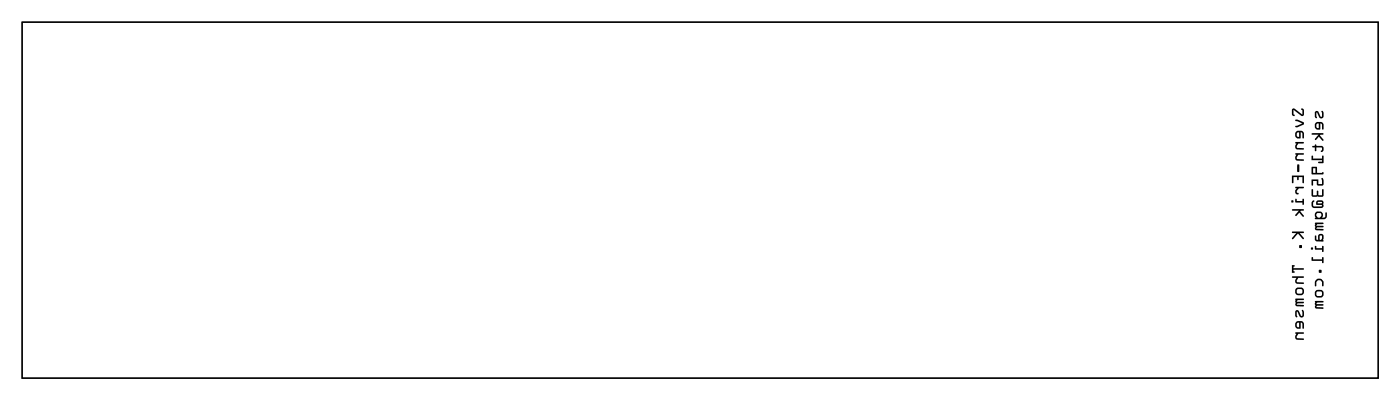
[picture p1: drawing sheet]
<svg xmlns="http://www.w3.org/2000/svg" width="230mm" height="66mm" viewBox="0 0 230 66" stroke-linecap="round" stroke-linejoin="round" font-family="sans-serif">
<path d="M3.6 3.6h222.8v58.4h-222.8z" fill="none" stroke="#000" stroke-width=".2"/>
<g fill="#000">
<path d="M212.3 17.9v.9l.3 .2a.18 .18 0 0 0 .1-.2 .18 .18 0 0 0-.2-.1l.1-.7 1.2 1h.3l.1-1-.3-.2a.18 .18 0 0 0-.1 .2 .18 .18 0 0 0 .2 .1l-.1 .7-1.2-1zM212.8 19.7l.1 .2 1.1 .3-1.1 .4a.13 .13 0 0 0-.1 .2 .13 .13 0 0 0 .1 .1l1.3-.5v-.2l-1-.6zM213 21.6l-.2 .3v.4l.2 .3 .3 .1h.4l.1-1 .2 .2v.7a.13 .13 0 0 0 .1 .1 .13 .13 0 0 0 .1-.1v-.8l-.1-.2-.3-.1zM213.2 21.8l.2-.1v.8l-.3-.2zM212.8 23.3v.2h.2a.55 .55 0 0 0-.2 .6 .55 .55 0 0 0 .4 .4l.9 .1a.13 .13 0 0 0 .1-.2 .13 .13 0 0 0-.1-.1h-.9l-.2-.2 .3-.6h.8a.13 .13 0 0 0 .1-.1 .13 .13 0 0 0-.1-.1zM212.8 25.2v.1l.2 .1a.55 .55 0 0 0-.2 .5 .55 .55 0 0 0 .4 .5h.9a.13 .13 0 0 0 .1-.1 .13 .13 0 0 0-.1-.2h-.9l-.2-.1 .3-.6h.8a.13 .13 0 0 0 .1-.1 .13 .13 0 0 0-.1-.2zM213.2 27l-.1 1.1 .2 .1 .2-.1v-1l-.1-.1zM212.3 28.8v1.1a.13 .13 0 0 0 .1 .2 .13 .13 0 0 0 .1-.2v-.8h.6v.3a.13 .13 0 0 0 .1 .2 .14 .14 0 0 0 .2-.2v-.3h.6v.8a.13 .13 0 0 0 .1 .2 .13 .13 0 0 0 .1-.2v-1.1zM212.8 30.7v.2h.3l-.3 .3a.47 .47 0 0 0 0 .5 .47 .47 0 0 0 .5 .2 .18 .18 0 0 0 0-.2 .18 .18 0 0 0-.2-.1l-.1-.3 .4-.4h.7a.13 .13 0 0 0 .1-.1 .13 .13 0 0 0-.1-.2zM212.8 32.6v.6h1.2v.3a.13 .13 0 0 0 .1 .1 .13 .13 0 0 0 .1-.1v-.8a.13 .13 0 0 0-.1-.1 .13 .13 0 0 0-.1 .1v.3h-1v-.3zM212.1 33a.2 .2 0 0 0 .4 0 .2 .2 0 0 0-.4 0zM212.3 34.3l.1 .3h1l-.6 .6a.13 .13 0 0 0 0 .2 .13 .13 0 0 0 .2 0l.5-.5 .5 .6a.13 .13 0 0 0 .2 0 .13 .13 0 0 0 0-.1l-.6-.7 .1-.1h.4a.13 .13 0 0 0 .1-.2 .13 .13 0 0 0-.1-.1zM212.3 38v.2h.7l-.7 .8a.13 .13 0 0 0 0 .2 .13 .13 0 0 0 .2 0l.7-.9 .8 .9a.13 .13 0 0 0 .2 0 .13 .13 0 0 0 0-.2l-.7-.8h.6a.13 .13 0 0 0 .1-.1 .13 .13 0 0 0-.1-.1zM213.5 40.2v.5h.4v-.5zM212.3 43.5v1.3h.3a.13 .13 0 0 0 .1-.2 .13 .13 0 0 0-.1-.1l-.1-.3h1.6a.13 .13 0 0 0 .1-.1 .13 .13 0 0 0-.1-.1h-1.6l.1-.3a.13 .13 0 0 0 .1-.1 .13 .13 0 0 0-.1-.1zM212.3 45.4v.2h.7a.55 .55 0 0 0-.2 .5 .55 .55 0 0 0 .4 .5h.9a.13 .13 0 0 0 .1-.1 .13 .13 0 0 0-.1-.2h-.9l-.2-.1 .3-.6h.8a.13 .13 0 0 0 .1-.1 .13 .13 0 0 0-.1-.2zM212.8 47.8a.72 .72 0 0 0 1.4 0 .72 .72 0 0 0-1.4 0zM213.2 47.5l.7-.1 .1 .2-.1 .4-.1 .2h-.6l-.2-.2zM212.8 49l.1 1.1 1.2 .2a.13 .13 0 0 0 .1-.1 .13 .13 0 0 0-.1-.2l-1.1-.1 .2-.1h.9a.13 .13 0 0 0 .1-.2 .13 .13 0 0 0-.1-.1l-1.1-.1 .2-.2h.9a.13 .13 0 0 0 .1-.1 .13 .13 0 0 0-.1-.1zM212.9 51l-.1 .1a1.02 1.02 0 0 0 .2 .9 .14 .14 0 0 0 .2 0 .14 .14 0 0 0-.1-.2v-.7l.4 .8a.39 .39 0 0 0 .4 .2 .39 .39 0 0 0 .3-.4l-.1-.8a.17 .17 0 0 0-.2 .1 .17 .17 0 0 0 .1 .2v.6h-.2l-.4-.8-.3-.1zM213 52.8l-.2 .3v.5l.2 .2 .3 .1h.4l.1-1 .2 .2v.7a.13 .13 0 0 0 .1 .1 .13 .13 0 0 0 .1-.1v-.7l-.1-.3-.3-.1zM213.2 53l.2-.1v.8l-.3-.2zM212.8 54.5v.2l.2 .1a.55 .55 0 0 0-.2 .5 .55 .55 0 0 0 .4 .4l.9 .1a.13 .13 0 0 0 .1-.2 .13 .13 0 0 0-.1-.1h-.9l-.2-.1 .3-.6h.8a.13 .13 0 0 0 .1-.2 .13 .13 0 0 0-.1-.1z"/>
<path d="M212.3 17.9v.9l.3 .2a.18 .18 0 0 0 .1-.2 .18 .18 0 0 0-.2-.1l.1-.7 1.2 1h.3l.1-1-.3-.2a.18 .18 0 0 0-.1 .2 .18 .18 0 0 0 .2 .1l-.1 .7-1.2-1zM212.3 17.9l.4-.1 1.2 1v-.8a.13 .13 0 0 1-.1-.1 .13 .13 0 0 1 .1-.1l.3 .2-.1 1h-.3l-1.3-1 .1 .8a.13 .13 0 0 1 .1 .1 .13 .13 0 0 1-.1 .1l-.3-.2zM212.8 19.7l.1 .2 1.1 .3-1.1 .4a.13 .13 0 0 0-.1 .2 .13 .13 0 0 0 .1 .1l1.3-.5v-.2l-1-.6zM212.8 19.7l.4-.1 1 .6v.2l-1.3 .5a.13 .13 0 0 1-.1-.1 .13 .13 0 0 1 .1-.2l1.1-.4-1.1-.3zM213 21.6l-.2 .3v.4l.2 .3 .3 .1h.4l.1-1 .2 .2v.7a.13 .13 0 0 0 .1 .1 .13 .13 0 0 0 .1-.1v-.8l-.1-.2-.3-.1zM213 21.6l.8-.1 .3 .1 .1 .2v.8a.13 .13 0 0 1-.1 .1 .13 .13 0 0 1-.1-.1v-.7l-.3-.2v1h-.4l-.3-.1-.2-.3v-.4zM213.2 21.8l.2-.1v.8l-.3-.2zM213.2 21.8l-.1 .5 .3 .2v-.8zM212.8 23.3v.2h.2l-.1 .3a.49 .49 0 0 0 .3 .7h.9a.13 .13 0 0 0 .1-.1 .13 .13 0 0 0-.1-.1h-.9l-.2-.2 .3-.6h.8a.13 .13 0 0 0 .1-.1 .13 .13 0 0 0-.1-.1zM212.8 23.3h1.3a.13 .13 0 0 1 .1 .1 .13 .13 0 0 1-.1 .1h-.8l-.3 .6 .2 .2h.9a.13 .13 0 0 1 .1 .1 .13 .13 0 0 1-.1 .2l-.9-.1a.55 .55 0 0 1-.4-.4 .55 .55 0 0 1 .2-.6h-.2zM212.8 25.2v.1l.2 .1-.1 .2a.49 .49 0 0 0 .3 .8h.9a.13 .13 0 0 0 .1-.1 .13 .13 0 0 0-.1-.2h-.9l-.2-.1 .3-.6h.8a.13 .13 0 0 0 .1-.1 .13 .13 0 0 0-.1-.2zM212.8 25.2l1.3-.1a.13 .13 0 0 1 .1 .2 .13 .13 0 0 1-.1 .1h-.8l-.3 .6 .2 .1h.9a.13 .13 0 0 1 .1 .2 .13 .13 0 0 1-.1 .1h-.9a.55 .55 0 0 1-.4-.5 .55 .55 0 0 1 .2-.5l-.2-.1zM213.2 27l-.1 1.1 .2 .1 .2-.1v-1l-.1-.1zM213.2 27h.2l.1 .1v1l-.2 .1-.2-.1zM212.3 28.8v1.1a.13 .13 0 0 0 .1 .2 .13 .13 0 0 0 .1-.2v-.8h.6v.3a.13 .13 0 0 0 .1 .2 .14 .14 0 0 0 .2-.2v-.3h.6v.8a.13 .13 0 0 0 .1 .2 .13 .13 0 0 0 .1-.2v-1.1zM212.3 28.8h1.9v1.1a.13 .13 0 0 1-.1 .2 .13 .13 0 0 1-.1-.2v-.8h-.6v.3a.14 .14 0 0 1-.2 .2 .13 .13 0 0 1-.1-.2v-.3h-.6v.8a.13 .13 0 0 1-.1 .2 .13 .13 0 0 1-.1-.2zM212.8 30.7v.2h.3l-.3 .3a.52 .52 0 0 0 .4 .7 .14 .14 0 0 0 .2-.2 .14 .14 0 0 0-.2-.1l-.2-.3 .4-.4h.7a.13 .13 0 0 0 .1-.1 .13 .13 0 0 0-.1-.2zM212.8 30.7l1.3-.1a.13 .13 0 0 1 .1 .2 .13 .13 0 0 1-.1 .1h-.7l-.4 .4 .1 .3a.15 .15 0 0 1 .2 .1 .15 .15 0 0 1 0 .2 .46 .46 0 0 1-.5-.2 .46 .46 0 0 1 0-.5l.3-.3h-.3zM212.8 32.6v.6h1.2v.3a.13 .13 0 0 0 .1 .1 .13 .13 0 0 0 .1-.1v-.8a.13 .13 0 0 0-.1-.1 .13 .13 0 0 0-.1 .1v.3h-1v-.3zM212.8 32.6l.2 .1v.3h1v-.3a.13 .13 0 0 1 .1-.1 .13 .13 0 0 1 .1 .1v.8a.13 .13 0 0 1-.1 .1 .13 .13 0 0 1-.1-.1v-.3h-1.2zM212.1 33a.2 .2 0 0 0 .4 0 .2 .2 0 0 0-.4 0zM212.1 33a.2 .2 0 0 1 .4 0 .2 .2 0 0 1-.4 0zM212.3 34.3l.1 .3h1l-.6 .6a.13 .13 0 0 0 0 .2 .13 .13 0 0 0 .2 0l.5-.5 .5 .6a.13 .13 0 0 0 .2 0 .13 .13 0 0 0 0-.1l-.6-.7 .1-.1h.4a.13 .13 0 0 0 .1-.2 .13 .13 0 0 0-.1-.1zM212.3 34.3h1.8a.13 .13 0 0 1 .1 .1 .13 .13 0 0 1-.1 .2h-.4l-.1 .1 .6 .7a.13 .13 0 0 1 0 .1 .13 .13 0 0 1-.2 0l-.5-.6-.5 .5a.13 .13 0 0 1-.2 0 .13 .13 0 0 1 0-.2l.6-.6h-1zM212.3 38v.2h.7l-.7 .8a.13 .13 0 0 0 0 .2 .13 .13 0 0 0 .2 0l.7-.9 .8 .9a.13 .13 0 0 0 .2 0 .13 .13 0 0 0 0-.2l-.7-.8h.6a.13 .13 0 0 0 .1-.1 .13 .13 0 0 0-.1-.1zM212.3 38h1.8a.13 .13 0 0 1 .1 .1 .13 .13 0 0 1-.1 .1h-.6l.7 .8a.13 .13 0 0 1 0 .2 .13 .13 0 0 1-.2 0l-.8-.9-.7 .9a.13 .13 0 0 1-.2 0 .13 .13 0 0 1 0-.2l.7-.8h-.7zM213.5 40.2v.5h.4v-.5zM213.5 40.2h.4v.5h-.4zM212.3 43.5v1.3h.3a.13 .13 0 0 0 .1-.2 .13 .13 0 0 0-.1-.1h-.1v-.3h1.6a.13 .13 0 0 0 .1-.1 .13 .13 0 0 0-.1-.1h-1.6v-.3h.1a.13 .13 0 0 0 .1-.1 .13 .13 0 0 0-.1-.1zM212.3 43.5h.3a.13 .13 0 0 1 .1 .1 .13 .13 0 0 1-.1 .1l-.1 .3h1.6a.13 .13 0 0 1 .1 .1 .13 .13 0 0 1-.1 .1h-1.6l.1 .3a.13 .13 0 0 1 .1 .1 .13 .13 0 0 1-.1 .2h-.3zM212.3 45.4v.2h.7l-.1 .2a.49 .49 0 0 0 .3 .8h.9a.13 .13 0 0 0 .1-.1 .13 .13 0 0 0-.1-.2h-.9l-.2-.1 .3-.6h.8a.13 .13 0 0 0 .1-.1 .13 .13 0 0 0-.1-.2zM212.3 45.4l1.8-.1a.13 .13 0 0 1 .1 .2 .13 .13 0 0 1-.1 .1h-.8l-.3 .6 .2 .1h.9a.13 .13 0 0 1 .1 .2 .13 .13 0 0 1-.1 .1h-.9a.55 .55 0 0 1-.4-.5 .55 .55 0 0 1 .2-.5h-.7zM212.8 47.8a.72 .72 0 0 0 1.4 0 .72 .72 0 0 0-1.4 0zM212.8 47.8a.72 .72 0 0 1 1.4 0 .72 .72 0 0 1-1.4 0zM213.2 47.5l.7-.1 .1 .2-.1 .4-.1 .2h-.6l-.2-.2zM213.2 47.5l-.2 .5 .2 .1 .6 .1 .1-.2 .1-.4-.1-.2zM212.8 49l.1 1.1 1.2 .2a.13 .13 0 0 0 .1-.1 .13 .13 0 0 0-.1-.2l-1.1-.1 .2-.1h.9a.13 .13 0 0 0 .1-.2 .13 .13 0 0 0-.1-.1l-1.1-.1 .2-.2h.9a.13 .13 0 0 0 .1-.1 .13 .13 0 0 0-.1-.1zM212.8 49h1.3a.13 .13 0 0 1 .1 .1 .13 .13 0 0 1-.1 .1h-.9l-.2 .2 1.1 .1a.13 .13 0 0 1 .1 .1 .13 .13 0 0 1-.1 .2h-.9l-.2 .1 1.1 .1a.13 .13 0 0 1 .1 .2 .13 .13 0 0 1-.1 .1l-1-.1a.31 .31 0 0 1-.3-.2 .31 .31 0 0 1 .1-.3l-.1-.3zM212.9 51l-.1 .1a1.01 1.01 0 0 0 .2 .9 .14 .14 0 0 0 .2 0 .14 .14 0 0 0-.1-.2v-.7l.4 .8a.39 .39 0 0 0 .4 .2 .39 .39 0 0 0 .3-.4l-.1-.8a.14 .14 0 0 0-.2 0 .14 .14 0 0 0 .1 .2v.6l-.2 .1-.4-.8-.3-.1zM212.9 51l.2-.1 .3 .1 .4 .8 .2-.1-.1-.6a.14 .14 0 0 1 0-.2 .14 .14 0 0 1 .2 0l.1 .8a.39 .39 0 0 1-.3 .4 .39 .39 0 0 1-.4-.2l-.4-.8-.1 .6a.16 .16 0 0 1 .2 .2 .16 .16 0 0 1-.2 .1 .97 .97 0 0 1-.1-1zM213 52.8l-.2 .3v.5l.2 .2 .3 .1h.4l.1-1 .2 .2v.7a.13 .13 0 0 0 .1 .1 .13 .13 0 0 0 .1-.1v-.7l-.1-.3-.3-.1zM213 52.8l.8-.1 .3 .1 .1 .3v.7a.13 .13 0 0 1-.1 .1 .13 .13 0 0 1-.1-.1v-.7l-.3-.2v1h-.4l-.3-.1-.2-.2v-.5zM213.2 53l.2-.1v.8l-.3-.2zM213.2 53l-.1 .5 .3 .2v-.8zM212.8 54.5v.2l.2 .1-.1 .2a.49 .49 0 0 0 .3 .7l.9 .1a.13 .13 0 0 0 .1-.2 .13 .13 0 0 0-.1-.1h-.9l-.2-.1 .3-.6h.8a.13 .13 0 0 0 .1-.2 .13 .13 0 0 0-.1-.1zM212.8 54.5h1.3a.13 .13 0 0 1 .1 .1 .13 .13 0 0 1-.1 .2h-.8l-.3 .6 .2 .1h.9a.13 .13 0 0 1 .1 .1 .13 .13 0 0 1-.1 .2l-.9-.1a.55 .55 0 0 1-.4-.4 .55 .55 0 0 1 .2-.5l-.2-.1z"/>
<path d="M216.1 18.3l-.1 .1a1.02 1.02 0 0 0 .2 1 .14 .14 0 0 0 .2-.1 .14 .14 0 0 0-.1-.2v-.6l.4 .7a.39 .39 0 0 0 .4 .2 .39 .39 0 0 0 .4-.4l-.2-.8a.17 .17 0 0 0-.2 .1 .17 .17 0 0 0 .1 .2v.6l-.1 .1-.5-.9-.3-.1zM216.2 20.1l-.2 .4v.4l.2 .2 .3 .2 .4-.1 .1-.9 .2 .1v.7a.13 .13 0 0 0 .1 .2 .14 .14 0 0 0 .2-.2v-.7l-.2-.3-.3-.1zM216.4 20.3h.3v.7l-.4-.1zM215.5 21.9l.1 .2h1l-.6 .7a.13 .13 0 0 0 .1 .1 .13 .13 0 0 0 .1 0l.5-.5 .5 .7a.13 .13 0 0 0 .2 0 .13 .13 0 0 0 0-.2l-.6-.7 .2-.1h.3a.13 .13 0 0 0 .2-.1 .14 .14 0 0 0-.2-.2zM215.6 24l.1 .2h.3v.5a.13 .13 0 0 0 .1 .1 .13 .13 0 0 0 .2-.1v-.5h.8l.1 .4-.2 .2 .1 .1a.51 .51 0 0 0 .4-.5 .51 .51 0 0 0-.4-.5h-.8v-.1a.13 .13 0 0 0-.2-.1 .13 .13 0 0 0-.1 .1v.1zM215.5 25.6v.7h1.7v.2h-.5a.13 .13 0 0 0-.1 .2 .13 .13 0 0 0 .1 .1l.7-.1 .1-1.1a.13 .13 0 0 0-.2-.1 .13 .13 0 0 0-.1 .1v.4h-1.5v-.4zM215.5 27.4l.1 1.2h1.7l.2-.2a.14 .14 0 0 0-.2-.2 .13 .13 0 0 0-.1 .2h-.8l-.1-1zM215.7 27.6h.4v.8h-.4zM215.5 29.4v.9a.13 .13 0 0 0 .1 .2 .13 .13 0 0 0 .1-.2v-.6h.6l.1 .7h.9l.2-.2-.1-.8a.15 .15 0 0 0-.1-.2 .15 .15 0 0 0-.2 .2l.1 .8h-.6v-.8zM215.5 31.1v.9l.2 .3 .8-.1 .8 .1 .2-.3v-.9a.13 .13 0 0 0-.2-.1 .13 .13 0 0 0-.1 .1v.9h-.6v-.6a.13 .13 0 0 0-.1-.1 .13 .13 0 0 0-.2 .1v.6h-.6v-.9zM215.6 33l-.1 .7a.46 .46 0 0 0 .4 .4h1.2l.3-.2v-.4l.1-.3-.2-.2-.7-.1a.45 .45 0 0 0-.4 .3 .45 .45 0 0 0 .2 .4h.7a.12 .12 0 0 1 .1 .1 .12 .12 0 0 1-.1 .2h-1.2l-.2-.2 .1-.5a.17 .17 0 0 0 .2-.2 .17 .17 0 0 0-.2-.1zM216.5 33.2l.6-.1a.12 .12 0 0 1 .1 .1 .12 .12 0 0 1-.1 .2h-.6zM216.2 34.8l-.2 .2v.4a.26 .26 0 0 1 0 .5h1.7l.3-.3v-.7a.13 .13 0 0 0-.1-.1 .13 .13 0 0 0-.2 .1v.7l-.1 .1h-.4l.1-.3-.1-.6-.3-.1zM216.4 35l.5-.1 .2 .2v.3l-.3 .3h-.3l-.2-.3zM216.1 36.5v1.2l1.2 .1a.13 .13 0 0 0 .2-.1 .13 .13 0 0 0-.2-.1l-1-.1 .1-.2h.9a.13 .13 0 0 0 .2-.1 .14 .14 0 0 0-.2-.2h-1l.1-.2h.9a.14 .14 0 0 0 .2-.2 .13 .13 0 0 0-.2-.1zM216.1 38.7l-.1 .5 .1 .3 .3 .1h.9a.13 .13 0 0 0 .2-.1 .13 .13 0 0 0-.2-.1l.2-.7a.46 .46 0 0 0-.5-.3 .46 .46 0 0 0-.4 .3v.6h-.2l-.1-.6zM216.8 38.7h.4v.4l-.2 .3-.2-.1zM216.1 40.4v.5l1.1 .1v.2a.13 .13 0 0 0 .1 .1 .13 .13 0 0 0 .2-.1v-.7a.14 .14 0 0 0-.2-.2 .13 .13 0 0 0-.1 .2v.2h-.9v-.3zM215.4 40.8a.2 .2 0 0 0 .4 0 .2 .2 0 0 0-.4 0zM215.5 42.2l.1 .6h1.6v.2a.13 .13 0 0 0 .1 .2 .14 .14 0 0 0 .2-.2v-.7a.13 .13 0 0 0-.2-.1 .13 .13 0 0 0-.1 .1v.2h-1.5v-.3zM216.7 44.3v.4h.4v-.4zM216.3 45.8l-.3 .4v.6a.13 .13 0 0 0 .1 .2 .14 .14 0 0 0 .2-.2v-.5l.3-.3h.3l.3 .2v.6a.13 .13 0 0 0 .1 .2 .14 .14 0 0 0 .2-.2v-.5a.71 .71 0 0 0-1.2-.5zM216 48.2a.75 .75 0 0 0 1.5 0 .75 .75 0 0 0-1.5 0zM216.4 47.8h.7l.1 .2v.4l-.2 .2-.6-.1-.1-.2zM216.1 49.4v1.1l1.2 .2a.14 .14 0 0 0 .2-.2 .13 .13 0 0 0-.2-.1l-1-.1 .1-.2h.9a.13 .13 0 0 0 .2-.1 .13 .13 0 0 0-.2-.1l-1-.1 .1-.2h.9a.13 .13 0 0 0 .2-.1 .13 .13 0 0 0-.2-.1z"/>
<path d="M216.1 18.3l-.1 .1a1.01 1.01 0 0 0 .2 1 .14 .14 0 0 0 .2-.1 .14 .14 0 0 0-.1-.2v-.6l.4 .7a.39 .39 0 0 0 .4 .2 .39 .39 0 0 0 .4-.4l-.2-.8a.14 .14 0 0 0-.2 0 .16 .16 0 0 0 .1 .3v.5l-.1 .2-.5-.9-.3-.1zM216.1 18.3l.2-.1 .3 .1 .5 .9 .1-.2v-.6a.14 .14 0 0 1-.1-.2 .14 .14 0 0 1 .2 0l.2 .8a.39 .39 0 0 1-.4 .4 .39 .39 0 0 1-.4-.2l-.4-.7v.6a.16 .16 0 0 1 .1 .2 .16 .16 0 0 1-.2 .1 .97 .97 0 0 1-.1-1.1zM216.2 20.1l-.2 .4v.4l.2 .2 .3 .2 .4-.1 .1-.9 .2 .1v.7a.13 .13 0 0 0 .1 .2 .14 .14 0 0 0 .2-.2l-.1-.7-.1-.3-.3-.1zM216.2 20.1l.8-.1 .3 .1 .2 .3v.7a.14 .14 0 0 1-.2 .2 .13 .13 0 0 1-.1-.2v-.7l-.3-.1v.9l-.4 .1-.3-.2-.2-.2v-.4zM216.4 20.3h.3v.7l-.4-.1zM216.4 20.3l-.1 .6 .4 .1v-.7zM215.5 21.9l.1 .2h1l-.6 .7a.13 .13 0 0 0 .1 .1 .13 .13 0 0 0 .1 0l.5-.5 .5 .7a.13 .13 0 0 0 .2 0 .13 .13 0 0 0 0-.2l-.6-.7 .2-.1h.3a.13 .13 0 0 0 .2-.1 .14 .14 0 0 0-.2-.2zM215.5 21.9l1.8-.1a.14 .14 0 0 1 .2 .2 .13 .13 0 0 1-.2 .1h-.3l-.2 .1 .6 .7a.13 .13 0 0 1 0 .2 .13 .13 0 0 1-.2 0l-.5-.7-.5 .5a.13 .13 0 0 1-.1 0 .13 .13 0 0 1-.1-.1l.6-.7h-1zM215.6 24l.1 .2h.3v.5a.13 .13 0 0 0 .1 .1 .13 .13 0 0 0 .2-.1v-.5h.8l.1 .4-.2 .2 .1 .1a.54 .54 0 0 0 .4-.5 .54 .54 0 0 0-.4-.5h-.8v-.1a.13 .13 0 0 0-.2-.1 .13 .13 0 0 0-.1 .1v.1zM215.6 24l.4-.1v-.1a.13 .13 0 0 1 .1-.1 .13 .13 0 0 1 .2 .1v.1h.8a.51 .51 0 0 1 .4 .5 .51 .51 0 0 1-.4 .5l-.1-.1 .2-.2-.1-.4h-.8v.5a.13 .13 0 0 1-.2 .1 .13 .13 0 0 1-.1-.1v-.5h-.3zM215.5 25.6v.7h1.7v.2h-.5a.13 .13 0 0 0-.1 .2 .13 .13 0 0 0 .1 .1l.7-.1 .1-1.1a.13 .13 0 0 0-.2-.1 .13 .13 0 0 0-.1 .1v.4h-1.5v-.4zM215.5 25.5l.2 .1v.4h1.5v-.4a.13 .13 0 0 1 .1-.1 .13 .13 0 0 1 .2 .1l-.1 1.1-.7 .1a.13 .13 0 0 1-.1-.1 .13 .13 0 0 1 .1-.2h.5v-.2h-1.7zM215.5 27.4l.1 1.2h1.7l.2-.2a.14 .14 0 0 0-.2-.2 .13 .13 0 0 0-.1 .2h-.8l-.1-1zM215.5 27.4h.8l.1 1h.8a.13 .13 0 0 1 .1-.2 .14 .14 0 0 1 .2 .2l-.2 .2h-1.7zM215.7 27.6h.4v.8h-.4zM215.7 27.6v.8h.4v-.8zM215.5 29.4v.9a.13 .13 0 0 0 .1 .2 .13 .13 0 0 0 .1-.2v-.6h.6l.1 .7h.9l.2-.2-.2-.9a.13 .13 0 0 0-.1-.1 .13 .13 0 0 0-.1 .2l.1 .8h-.6v-.8zM215.5 29.4h1.1v.8h.6l-.1-.8a.13 .13 0 0 1 .1-.2 .13 .13 0 0 1 .2 .1l.1 .9-.2 .2h-.9l-.1-.7h-.6v.6a.13 .13 0 0 1-.1 .2 .13 .13 0 0 1-.1-.2zM215.5 31.1v.9l.2 .3 .8-.1 .8 .1 .2-.3v-.9a.13 .13 0 0 0-.2-.1 .13 .13 0 0 0-.1 .1v.9h-.6v-.6a.13 .13 0 0 0-.1-.1 .13 .13 0 0 0-.2 .1v.6h-.6v-.9zM215.5 31.1h.2v.9h.6v-.6a.13 .13 0 0 1 .2-.1 .13 .13 0 0 1 .1 .1v.6h.6v-.9a.13 .13 0 0 1 .1-.1 .13 .13 0 0 1 .2 .1v.9l-.2 .3-.8-.1-.8 .1-.2-.3zM215.6 33l-.1 .7a.46 .46 0 0 0 .4 .4h1.2a.38 .38 0 0 0 .3-.2 .38 .38 0 0 0 0-.4l.1-.3-.2-.2-.7-.1a.44 .44 0 0 0-.4 .3 .44 .44 0 0 0 .2 .4h.7a.13 .13 0 0 1 .1 .1 .13 .13 0 0 1-.1 .2h-1.2l-.2-.2 .1-.5a.17 .17 0 0 0 .1-.2 .17 .17 0 0 0-.1-.1zM215.6 33l.2-.1h.1l-.2 .4 .2 .6h1.2a.12 .12 0 0 0 .1-.2 .12 .12 0 0 0-.1-.1h-.8a.48 .48 0 0 1 .3-.7l.7 .1 .2 .2-.1 .3v.4l-.3 .2h-1.2a.46 .46 0 0 1-.4-.4zM216.5 33.2l.6-.1a.12 .12 0 0 1 .1 .1 .12 .12 0 0 1-.1 .2h-.6zM216.5 33.2v.2h.6l.1-.2-.1-.1zM216.2 34.8l-.2 .2v.4a.21 .21 0 0 1 .2 .2 .21 .21 0 0 1-.2 .2l.1 .2 1.6-.1 .3-.3v-.7a.13 .13 0 0 0-.1-.1 .13 .13 0 0 0-.2 .1v.7l-.1 .1h-.4l.1-.3-.1-.6-.3-.1zM216.2 34.8l.7-.1 .3 .1 .2 .6-.2 .3h.4l.1-.1v-.7a.13 .13 0 0 1 .2-.1 .13 .13 0 0 1 .1 .1v.7l-.3 .3-1.6 .1a.13 .13 0 0 1-.1-.2 .13 .13 0 0 1 .2-.1l-.2-.5zM216.4 35l.5-.1 .2 .2v.3l-.3 .3h-.3l-.2-.3zM216.4 35l-.1 .4 .2 .3h.3l.3-.3v-.3l-.2-.1zM216.1 36.5v1.2l1.2 .1a.13 .13 0 0 0 .2-.1 .13 .13 0 0 0-.2-.1l-1-.1 .1-.2h.9a.13 .13 0 0 0 .2-.1 .14 .14 0 0 0-.2-.2h-1l.1-.2h.9a.14 .14 0 0 0 .2-.2 .13 .13 0 0 0-.2-.1zM216.1 36.5h1.2a.13 .13 0 0 1 .2 .1 .14 .14 0 0 1-.2 .2h-.9l-.1 .2h1a.14 .14 0 0 1 .2 .2 .13 .13 0 0 1-.2 .1h-.9l-.1 .2 1 .1a.13 .13 0 0 1 .2 .1 .13 .13 0 0 1-.2 .1h-1a.31 .31 0 0 1-.3-.2 .31 .31 0 0 1 .1-.4l-.1-.2zM216.1 38.7l-.1 .5 .1 .3 .3 .1h.9a.13 .13 0 0 0 .2-.1 .13 .13 0 0 0-.2-.1l.2-.7a.46 .46 0 0 0-.5-.3 .46 .46 0 0 0-.4 .3v.6h-.2l-.1-.6zM216.1 38.7h.2l.1 .6h.2v-.6a.46 .46 0 0 1 .4-.3 .46 .46 0 0 1 .5 .3l-.2 .7a.13 .13 0 0 1 .2 .1 .13 .13 0 0 1-.2 .1h-.9l-.3-.1-.1-.3zM216.8 38.7h.4v.4l-.2 .3-.2-.1zM216.8 38.7v.6l.2 .1 .2-.3v-.4zM216.1 40.4v.5l1.1 .1v.2a.13 .13 0 0 0 .1 .1 .13 .13 0 0 0 .2-.1v-.7a.14 .14 0 0 0-.2-.2 .13 .13 0 0 0-.1 .2v.2h-.9v-.3zM216.1 40.4h.2v.3h.9v-.2a.13 .13 0 0 1 .1-.2 .14 .14 0 0 1 .2 .2v.7a.13 .13 0 0 1-.2 .1 .13 .13 0 0 1-.1-.1v-.2l-1.1-.1zM215.4 40.8a.2 .2 0 0 0 .4 0 .2 .2 0 0 0-.4 0zM215.3 40.8a.25 .25 0 0 1 .5 0 .25 .25 0 0 1-.5 0zM215.5 42.2l.1 .6h1.6v.2a.13 .13 0 0 0 .1 .2 .14 .14 0 0 0 .2-.2v-.7a.13 .13 0 0 0-.2-.1 .13 .13 0 0 0-.1 .1v.2h-1.5v-.3zM215.5 42.2h.2v.3h1.5v-.2a.13 .13 0 0 1 .1-.1 .13 .13 0 0 1 .2 .1v.7a.14 .14 0 0 1-.2 .2 .13 .13 0 0 1-.1-.2v-.2h-1.6zM216.7 44.3v.4h.4v-.4zM216.7 44.3h.4v.4h-.4zM216.3 45.8l-.3 .4v.6a.13 .13 0 0 0 .1 .2 .14 .14 0 0 0 .2-.2v-.5l.3-.3h.3l.3 .2v.6a.13 .13 0 0 0 .1 .2 .14 .14 0 0 0 .2-.2l-.1-.6-.2-.4-.3-.1zM216.3 45.8l.3-.1a.65 .65 0 0 1 .8 .4l.1 .7a.14 .14 0 0 1-.2 .2 .13 .13 0 0 1-.1-.2v-.5l-.3-.3h-.4l-.2 .2v.6a.14 .14 0 0 1-.2 .2 .13 .13 0 0 1-.1-.2v-.6zM216 48.2a.75 .75 0 0 0 1.5 0 .75 .75 0 0 0-1.5 0zM216 48.2a.75 .75 0 0 1 1.5 0 .75 .75 0 0 1-1.5 0zM216.4 47.8h.7l.1 .2v.4l-.2 .2-.6-.1-.1-.2zM216.4 47.8l-.1 .5 .1 .2 .6 .1 .2-.2v-.4l-.1-.2zM216.1 49.4v1.1l1.2 .2a.14 .14 0 0 0 .2-.2 .13 .13 0 0 0-.2-.1l-1-.1 .1-.2h.9a.13 .13 0 0 0 .2-.1 .13 .13 0 0 0-.2-.1l-1-.1 .1-.2h.9a.13 .13 0 0 0 .2-.1 .13 .13 0 0 0-.2-.1zM216.1 49.4h1.2a.13 .13 0 0 1 .2 .1 .13 .13 0 0 1-.2 .1h-.9l-.1 .2 1 .1a.13 .13 0 0 1 .2 .1 .13 .13 0 0 1-.2 .1h-.9l-.1 .2 1 .1a.13 .13 0 0 1 .2 .1 .14 .14 0 0 1-.2 .2l-1-.1a.31 .31 0 0 1-.3-.2 .31 .31 0 0 1 .1-.3l-.1-.3z"/>
<path d="M3.6 3.6h222.8v58.4h-222.8zM3.6 3.6v58.4h222.8v-58.4z"/>
</g>
<circle cx="198.2" cy="20.1" r=".57" fill="#fff"/>
<circle cx="198.2" cy="20.1" r=".57" fill="none" stroke="#fff" stroke-width=".43"/>
<path d="M197.1 19.6l.5-.2h1.3a.66 .66 0 0 1 .7 .7 .66 .66 0 0 1-.7 .7h-1.3a.66 .66 0 0 1-.6-.5 .66 .66 0 0 1 .1-.7zM197.9 20.1a.41 .41 0 0 0 .8 0 .41 .41 0 0 0-.8 0z" fill="#fff"/>
<g fill="none" stroke="#fff" stroke-width=".51">
<path d="M197.1 19.6l.5-.2h1.3a.66 .66 0 0 1 .7 .7 .66 .66 0 0 1-.7 .7h-1.3a.66 .66 0 0 1-.6-.5 .66 .66 0 0 1 .1-.7z"/>
<circle cx="198.3" cy="20.1" r=".41"/>
</g>
<circle cx="198.2" cy="22.6" r=".57" fill="#fff"/>
<circle cx="198.2" cy="22.6" r=".57" fill="none" stroke="#fff" stroke-width=".43"/>
<path d="M197.1 22.2l.5-.2h1.3a.66 .66 0 0 1 .7 .6 .66 .66 0 0 1-.7 .7h-1.3a.66 .66 0 0 1-.6-.4 .66 .66 0 0 1 .1-.7zM197.9 22.6a.41 .41 0 0 0 .8 0 .41 .41 0 0 0-.8 0z" fill="#fff"/>
<g fill="none" stroke="#fff" stroke-width=".51">
<path d="M197.1 22.2l.5-.2h1.3a.66 .66 0 0 1 .7 .6 .66 .66 0 0 1-.7 .7h-1.3a.66 .66 0 0 1-.6-.4 .66 .66 0 0 1 .1-.7z"/>
<circle cx="198.3" cy="22.6" r=".41"/>
</g>
<circle cx="198.2" cy="25.2" r=".57" fill="#fff"/>
<circle cx="198.2" cy="25.2" r=".57" fill="none" stroke="#fff" stroke-width=".43"/>
<path d="M197.1 24.7l.5-.2h1.3a.66 .66 0 0 1 .7 .7 .66 .66 0 0 1-.7 .6h-1.3a.66 .66 0 0 1-.6-.4 .66 .66 0 0 1 .1-.7zM197.9 25.2a.41 .41 0 0 0 .8 0 .41 .41 0 0 0-.8 0z" fill="#fff"/>
<g fill="none" stroke="#fff" stroke-width=".51">
<path d="M197.1 24.7l.5-.2h1.3a.66 .66 0 0 1 .7 .7 .66 .66 0 0 1-.7 .6h-1.3a.66 .66 0 0 1-.6-.4 .66 .66 0 0 1 .1-.7z"/>
<circle cx="198.3" cy="25.2" r=".41"/>
</g>
<circle cx="198.2" cy="27.7" r=".57" fill="#fff"/>
<circle cx="198.2" cy="27.7" r=".57" fill="none" stroke="#fff" stroke-width=".43"/>
<path d="M197.1 27.2l.5-.1h1.3a.66 .66 0 0 1 .7 .6 .66 .66 0 0 1-.7 .7h-1.3a.66 .66 0 0 1-.6-.4 .66 .66 0 0 1 .1-.8zM197.9 27.7a.41 .41 0 0 0 .8 0 .41 .41 0 0 0-.8 0z" fill="#fff"/>
<g fill="none" stroke="#fff" stroke-width=".51">
<path d="M197.1 27.2l.5-.1h1.3a.66 .66 0 0 1 .7 .6 .66 .66 0 0 1-.7 .7h-1.3a.66 .66 0 0 1-.6-.4 .66 .66 0 0 1 .1-.8z"/>
<circle cx="198.3" cy="27.7" r=".41"/>
</g>
<circle cx="198.2" cy="30.3" r=".57" fill="#fff"/>
<circle cx="198.2" cy="30.3" r=".57" fill="none" stroke="#fff" stroke-width=".43"/>
<path d="M197.1 29.8l.5-.2h1.3a.66 .66 0 0 1 .7 .7 .66 .66 0 0 1-.7 .6h-1.3a.66 .66 0 0 1-.6-.4 .66 .66 0 0 1 .1-.7zM197.9 30.3a.41 .41 0 0 0 .8 0 .41 .41 0 0 0-.8 0z" fill="#fff"/>
<g fill="none" stroke="#fff" stroke-width=".51">
<path d="M197.1 29.8l.5-.2h1.3a.66 .66 0 0 1 .7 .7 .66 .66 0 0 1-.7 .6h-1.3a.66 .66 0 0 1-.6-.4 .66 .66 0 0 1 .1-.7z"/>
<circle cx="198.3" cy="30.3" r=".41"/>
</g>
<circle cx="198.2" cy="32.8" r=".57" fill="#fff"/>
<circle cx="198.2" cy="32.8" r=".57" fill="none" stroke="#fff" stroke-width=".43"/>
<path d="M197.1 32.3l.5-.2h1.3a.66 .66 0 0 1 .7 .7 .66 .66 0 0 1-.7 .7h-1.3a.66 .66 0 0 1-.6-.5 .66 .66 0 0 1 .1-.7zM197.9 32.8a.41 .41 0 0 0 .8 0 .41 .41 0 0 0-.8 0z" fill="#fff"/>
<g fill="none" stroke="#fff" stroke-width=".51">
<path d="M197.1 32.3l.5-.2h1.3a.66 .66 0 0 1 .7 .7 .66 .66 0 0 1-.7 .7h-1.3a.66 .66 0 0 1-.6-.5 .66 .66 0 0 1 .1-.7z"/>
<circle cx="198.3" cy="32.8" r=".41"/>
</g>
<circle cx="198.2" cy="35.3" r=".57" fill="#fff"/>
<circle cx="198.2" cy="35.3" r=".57" fill="none" stroke="#fff" stroke-width=".43"/>
<path d="M197.1 34.9l.5-.2h1.3a.66 .66 0 0 1 .7 .6 .66 .66 0 0 1-.7 .7h-1.3a.66 .66 0 0 1-.6-.4 .66 .66 0 0 1 .1-.7zM197.9 35.3a.41 .41 0 0 0 .8 0 .41 .41 0 0 0-.8 0z" fill="#fff"/>
<g fill="none" stroke="#fff" stroke-width=".51">
<path d="M197.1 34.9l.5-.2h1.3a.66 .66 0 0 1 .7 .6 .66 .66 0 0 1-.7 .7h-1.3a.66 .66 0 0 1-.6-.4 .66 .66 0 0 1 .1-.7z"/>
<circle cx="198.3" cy="35.3" r=".41"/>
</g>
<circle cx="198.2" cy="37.9" r=".57" fill="#fff"/>
<circle cx="198.2" cy="37.9" r=".57" fill="none" stroke="#fff" stroke-width=".43"/>
<path d="M197.1 37.4l.5-.2h1.3a.66 .66 0 0 1 .7 .7 .66 .66 0 0 1-.7 .6h-1.3a.66 .66 0 0 1-.6-.4 .66 .66 0 0 1 .1-.7zM197.9 37.9a.41 .41 0 0 0 .8 0 .41 .41 0 0 0-.8 0z" fill="#fff"/>
<g fill="none" stroke="#fff" stroke-width=".51">
<path d="M197.1 37.4l.5-.2h1.3a.66 .66 0 0 1 .7 .7 .66 .66 0 0 1-.7 .6h-1.3a.66 .66 0 0 1-.6-.4 .66 .66 0 0 1 .1-.7z"/>
<circle cx="198.3" cy="37.9" r=".41"/>
</g>
<circle cx="198.2" cy="40.4" r=".57" fill="#fff"/>
<circle cx="198.2" cy="40.4" r=".57" fill="none" stroke="#fff" stroke-width=".43"/>
<path d="M197.1 39.9l.5-.1h1.3a.66 .66 0 0 1 .7 .6 .66 .66 0 0 1-.7 .7h-1.3a.66 .66 0 0 1-.6-.4 .66 .66 0 0 1 .1-.8zM197.9 40.4a.41 .41 0 0 0 .8 0 .41 .41 0 0 0-.8 0z" fill="#fff"/>
<g fill="none" stroke="#fff" stroke-width=".51">
<path d="M197.1 39.9l.5-.1h1.3a.66 .66 0 0 1 .7 .6 .66 .66 0 0 1-.7 .7h-1.3a.66 .66 0 0 1-.6-.4 .66 .66 0 0 1 .1-.8z"/>
<circle cx="198.3" cy="40.4" r=".41"/>
</g>
<circle cx="198.2" cy="43" r=".57" fill="#fff"/>
<circle cx="198.2" cy="43" r=".57" fill="none" stroke="#fff" stroke-width=".43"/>
<path d="M197.1 42.5l.5-.2h1.3a.66 .66 0 0 1 .7 .7 .66 .66 0 0 1-.7 .6h-1.3a.66 .66 0 0 1-.6-.4 .66 .66 0 0 1 .1-.7zM197.9 43a.41 .41 0 0 0 .8 0 .41 .41 0 0 0-.8 0z" fill="#fff"/>
<g fill="none" stroke="#fff" stroke-width=".51">
<path d="M197.1 42.5l.5-.2h1.3a.66 .66 0 0 1 .7 .7 .66 .66 0 0 1-.7 .6h-1.3a.66 .66 0 0 1-.6-.4 .66 .66 0 0 1 .1-.7z"/>
<circle cx="198.3" cy="43" r=".41"/>
</g>
<circle cx="198.2" cy="45.5" r=".57" fill="#fff"/>
<circle cx="198.2" cy="45.5" r=".57" fill="none" stroke="#fff" stroke-width=".43"/>
<path d="M197.1 45l.5-.2h1.3a.66 .66 0 0 1 .7 .7 .66 .66 0 0 1-.7 .7h-1.3a.66 .66 0 0 1-.6-.5 .66 .66 0 0 1 .1-.7zM197.9 45.5a.41 .41 0 0 0 .8 0 .41 .41 0 0 0-.8 0z" fill="#fff"/>
<g fill="none" stroke="#fff" stroke-width=".51">
<path d="M197.1 45l.5-.2h1.3a.66 .66 0 0 1 .7 .7 .66 .66 0 0 1-.7 .7h-1.3a.66 .66 0 0 1-.6-.5 .66 .66 0 0 1 .1-.7z"/>
<circle cx="198.3" cy="45.5" r=".41"/>
</g>
<circle cx="198.2" cy="48" r=".57" fill="#fff"/>
<circle cx="198.2" cy="48" r=".57" fill="none" stroke="#fff" stroke-width=".43"/>
<path d="M197.1 47.6l.5-.2h1.3a.66 .66 0 0 1 .7 .6 .66 .66 0 0 1-.7 .7h-1.3a.66 .66 0 0 1-.6-.4 .66 .66 0 0 1 .1-.7zM197.9 48a.41 .41 0 0 0 .8 0 .41 .41 0 0 0-.8 0z" fill="#fff"/>
<g fill="none" stroke="#fff" stroke-width=".51">
<path d="M197.1 47.6l.5-.2h1.3a.66 .66 0 0 1 .7 .6 .66 .66 0 0 1-.7 .7h-1.3a.66 .66 0 0 1-.6-.4 .66 .66 0 0 1 .1-.7z"/>
<circle cx="198.3" cy="48" r=".41"/>
</g>
<circle cx="198.2" cy="50.6" r=".57" fill="#fff"/>
<circle cx="198.2" cy="50.6" r=".57" fill="none" stroke="#fff" stroke-width=".43"/>
<path d="M197.1 50.1l.5-.2h1.3a.66 .66 0 0 1 .7 .7 .66 .66 0 0 1-.7 .6h-1.3a.66 .66 0 0 1-.6-.4 .66 .66 0 0 1 .1-.7zM197.9 50.6a.41 .41 0 0 0 .8 0 .41 .41 0 0 0-.8 0z" fill="#fff"/>
<g fill="none" stroke="#fff" stroke-width=".51">
<path d="M197.1 50.1l.5-.2h1.3a.66 .66 0 0 1 .7 .7 .66 .66 0 0 1-.7 .6h-1.3a.66 .66 0 0 1-.6-.4 .66 .66 0 0 1 .1-.7z"/>
<circle cx="198.3" cy="50.6" r=".41"/>
</g>
<circle cx="198.2" cy="53.1" r=".57" fill="#fff"/>
<circle cx="198.2" cy="53.1" r=".57" fill="none" stroke="#fff" stroke-width=".43"/>
<path d="M197.1 52.6l.5-.1h1.3a.66 .66 0 0 1 .7 .6 .66 .66 0 0 1-.7 .7h-1.3a.66 .66 0 0 1-.6-.4 .66 .66 0 0 1 .1-.8zM197.9 53.1a.41 .41 0 0 0 .8 0 .41 .41 0 0 0-.8 0z" fill="#fff"/>
<g fill="none" stroke="#fff" stroke-width=".51">
<path d="M197.1 52.6l.5-.1h1.3a.66 .66 0 0 1 .7 .6 .66 .66 0 0 1-.7 .7h-1.3a.66 .66 0 0 1-.6-.4 .66 .66 0 0 1 .1-.8z"/>
<circle cx="198.3" cy="53.1" r=".41"/>
</g>
<circle cx="198.2" cy="55.7" r=".57" fill="#fff"/>
<circle cx="198.2" cy="55.7" r=".57" fill="none" stroke="#fff" stroke-width=".43"/>
<path d="M197.1 55.2l.5-.2h1.3a.66 .66 0 0 1 .7 .7 .66 .66 0 0 1-.7 .6h-1.3a.66 .66 0 0 1-.6-.4 .66 .66 0 0 1 .1-.7zM197.9 55.6a.41 .41 0 0 0 .8 0 .41 .41 0 0 0-.8 0z" fill="#fff"/>
<g fill="none" stroke="#fff" stroke-width=".51">
<path d="M197.1 55.2l.5-.2h1.3a.66 .66 0 0 1 .7 .7 .66 .66 0 0 1-.7 .6h-1.3a.66 .66 0 0 1-.6-.4 .66 .66 0 0 1 .1-.7z"/>
<circle cx="198.3" cy="55.6" r=".41"/>
</g>
<circle cx="223.6" cy="55.7" r=".57" fill="#fff"/>
<circle cx="223.6" cy="55.7" r=".57" fill="none" stroke="#fff" stroke-width=".43"/>
<path d="M222.5 55.2l.4-.2h1.4a.66 .66 0 0 1 .6 .7 .66 .66 0 0 1-.6 .6h-1.4a.66 .66 0 0 1-.6-.4 .66 .66 0 0 1 .2-.7zM223.2 55.6a.41 .41 0 0 0 .8 0 .41 .41 0 0 0-.8 0z" fill="#fff"/>
<g fill="none" stroke="#fff" stroke-width=".51">
<path d="M222.5 55.2l.4-.2h1.4a.66 .66 0 0 1 .6 .7 .66 .66 0 0 1-.6 .6h-1.4a.66 .66 0 0 1-.6-.4 .66 .66 0 0 1 .2-.7z"/>
<circle cx="223.6" cy="55.6" r=".41"/>
</g>
<circle cx="223.6" cy="53.1" r=".57" fill="#fff"/>
<circle cx="223.6" cy="53.1" r=".57" fill="none" stroke="#fff" stroke-width=".43"/>
<path d="M222.5 52.6l.4-.1h1.4a.66 .66 0 0 1 .6 .6 .66 .66 0 0 1-.6 .7h-1.4a.66 .66 0 0 1-.6-.4 .66 .66 0 0 1 .2-.8zM223.2 53.1a.41 .41 0 0 0 .8 0 .41 .41 0 0 0-.8 0z" fill="#fff"/>
<g fill="none" stroke="#fff" stroke-width=".51">
<path d="M222.5 52.6l.4-.1h1.4a.66 .66 0 0 1 .6 .6 .66 .66 0 0 1-.6 .7h-1.4a.66 .66 0 0 1-.6-.4 .66 .66 0 0 1 .2-.8z"/>
<circle cx="223.6" cy="53.1" r=".41"/>
</g>
<circle cx="223.6" cy="50.6" r=".57" fill="#fff"/>
<circle cx="223.6" cy="50.6" r=".57" fill="none" stroke="#fff" stroke-width=".43"/>
<path d="M222.5 50.1l.4-.2h1.4a.66 .66 0 0 1 .6 .7 .66 .66 0 0 1-.6 .6h-1.4a.66 .66 0 0 1-.6-.4 .66 .66 0 0 1 .2-.7zM223.2 50.6a.41 .41 0 0 0 .8 0 .41 .41 0 0 0-.8 0z" fill="#fff"/>
<g fill="none" stroke="#fff" stroke-width=".51">
<path d="M222.5 50.1l.4-.2h1.4a.66 .66 0 0 1 .6 .7 .66 .66 0 0 1-.6 .6h-1.4a.66 .66 0 0 1-.6-.4 .66 .66 0 0 1 .2-.7z"/>
<circle cx="223.6" cy="50.6" r=".41"/>
</g>
<circle cx="223.6" cy="48" r=".57" fill="#fff"/>
<circle cx="223.6" cy="48" r=".57" fill="none" stroke="#fff" stroke-width=".43"/>
<path d="M222.5 47.6l.4-.2h1.4a.66 .66 0 0 1 .6 .6 .66 .66 0 0 1-.6 .7h-1.4a.66 .66 0 0 1-.6-.4 .66 .66 0 0 1 .2-.7zM223.2 48a.41 .41 0 0 0 .8 0 .41 .41 0 0 0-.8 0z" fill="#fff"/>
<g fill="none" stroke="#fff" stroke-width=".51">
<path d="M222.5 47.6l.4-.2h1.4a.66 .66 0 0 1 .6 .6 .66 .66 0 0 1-.6 .7h-1.4a.66 .66 0 0 1-.6-.4 .66 .66 0 0 1 .2-.7z"/>
<circle cx="223.6" cy="48" r=".41"/>
</g>
<circle cx="223.6" cy="45.5" r=".57" fill="#fff"/>
<circle cx="223.6" cy="45.5" r=".57" fill="none" stroke="#fff" stroke-width=".43"/>
<path d="M222.5 45l.5-.2h1.3a.66 .66 0 0 1 .6 .7 .66 .66 0 0 1-.6 .7h-1.3a.66 .66 0 0 1-.6-.5 .66 .66 0 0 1 .1-.7zM223.2 45.5a.41 .41 0 0 0 .8 0 .41 .41 0 0 0-.8 0z" fill="#fff"/>
<g fill="none" stroke="#fff" stroke-width=".51">
<path d="M222.5 45l.5-.2h1.3a.66 .66 0 0 1 .6 .7 .66 .66 0 0 1-.6 .7h-1.3a.66 .66 0 0 1-.6-.5 .66 .66 0 0 1 .1-.7z"/>
<circle cx="223.6" cy="45.5" r=".41"/>
</g>
<circle cx="223.6" cy="43" r=".57" fill="#fff"/>
<circle cx="223.6" cy="43" r=".57" fill="none" stroke="#fff" stroke-width=".43"/>
<path d="M222.5 42.5l.4-.2h1.4a.66 .66 0 0 1 .6 .7 .66 .66 0 0 1-.6 .6h-1.4a.66 .66 0 0 1-.6-.4 .66 .66 0 0 1 .2-.7zM223.2 43a.41 .41 0 0 0 .8 0 .41 .41 0 0 0-.8 0z" fill="#fff"/>
<g fill="none" stroke="#fff" stroke-width=".51">
<path d="M222.5 42.5l.4-.2h1.4a.66 .66 0 0 1 .6 .7 .66 .66 0 0 1-.6 .6h-1.4a.66 .66 0 0 1-.6-.4 .66 .66 0 0 1 .2-.7z"/>
<circle cx="223.6" cy="43" r=".41"/>
</g>
<circle cx="223.6" cy="40.4" r=".57" fill="#fff"/>
<circle cx="223.6" cy="40.4" r=".57" fill="none" stroke="#fff" stroke-width=".43"/>
<path d="M222.5 39.9l.4-.1h1.4a.66 .66 0 0 1 .6 .6 .66 .66 0 0 1-.6 .7h-1.4a.66 .66 0 0 1-.6-.4 .66 .66 0 0 1 .2-.8zM223.2 40.4a.41 .41 0 0 0 .8 0 .41 .41 0 0 0-.8 0z" fill="#fff"/>
<g fill="none" stroke="#fff" stroke-width=".51">
<path d="M222.5 39.9l.4-.1h1.4a.66 .66 0 0 1 .6 .6 .66 .66 0 0 1-.6 .7h-1.4a.66 .66 0 0 1-.6-.4 .66 .66 0 0 1 .2-.8z"/>
<circle cx="223.6" cy="40.4" r=".41"/>
</g>
<circle cx="223.6" cy="37.9" r=".57" fill="#fff"/>
<circle cx="223.6" cy="37.9" r=".57" fill="none" stroke="#fff" stroke-width=".43"/>
<path d="M222.5 37.4l.4-.2h1.4a.66 .66 0 0 1 .6 .7 .66 .66 0 0 1-.6 .6h-1.4a.66 .66 0 0 1-.6-.4 .66 .66 0 0 1 .2-.7zM223.2 37.9a.41 .41 0 0 0 .8 0 .41 .41 0 0 0-.8 0z" fill="#fff"/>
<g fill="none" stroke="#fff" stroke-width=".51">
<path d="M222.5 37.4l.4-.2h1.4a.66 .66 0 0 1 .6 .7 .66 .66 0 0 1-.6 .6h-1.4a.66 .66 0 0 1-.6-.4 .66 .66 0 0 1 .2-.7z"/>
<circle cx="223.6" cy="37.9" r=".41"/>
</g>
<circle cx="223.6" cy="35.3" r=".57" fill="#fff"/>
<circle cx="223.6" cy="35.3" r=".57" fill="none" stroke="#fff" stroke-width=".43"/>
<path d="M222.5 34.9l.4-.2h1.4a.66 .66 0 0 1 .6 .6 .66 .66 0 0 1-.6 .7h-1.4a.66 .66 0 0 1-.6-.4 .66 .66 0 0 1 .2-.7zM223.2 35.3a.41 .41 0 0 0 .8 0 .41 .41 0 0 0-.8 0z" fill="#fff"/>
<g fill="none" stroke="#fff" stroke-width=".51">
<path d="M222.5 34.9l.4-.2h1.4a.66 .66 0 0 1 .6 .6 .66 .66 0 0 1-.6 .7h-1.4a.66 .66 0 0 1-.6-.4 .66 .66 0 0 1 .2-.7z"/>
<circle cx="223.6" cy="35.3" r=".41"/>
</g>
<circle cx="223.6" cy="32.8" r=".57" fill="#fff"/>
<circle cx="223.6" cy="32.8" r=".57" fill="none" stroke="#fff" stroke-width=".43"/>
<path d="M222.5 32.3l.4-.2h1.4a.66 .66 0 0 1 .6 .7 .66 .66 0 0 1-.6 .7h-1.4a.66 .66 0 0 1-.6-.5 .66 .66 0 0 1 .2-.7zM223.2 32.8a.41 .41 0 0 0 .8 0 .41 .41 0 0 0-.8 0z" fill="#fff"/>
<g fill="none" stroke="#fff" stroke-width=".51">
<path d="M222.5 32.3l.4-.2h1.4a.66 .66 0 0 1 .6 .7 .66 .66 0 0 1-.6 .7h-1.4a.66 .66 0 0 1-.6-.5 .66 .66 0 0 1 .2-.7z"/>
<circle cx="223.6" cy="32.8" r=".41"/>
</g>
<circle cx="223.6" cy="30.3" r=".57" fill="#fff"/>
<circle cx="223.6" cy="30.3" r=".57" fill="none" stroke="#fff" stroke-width=".43"/>
<path d="M222.5 29.8l.4-.2h1.4a.66 .66 0 0 1 .6 .7 .66 .66 0 0 1-.6 .6h-1.4a.66 .66 0 0 1-.6-.4 .66 .66 0 0 1 .2-.7zM223.2 30.3a.41 .41 0 0 0 .8 0 .41 .41 0 0 0-.8 0z" fill="#fff"/>
<g fill="none" stroke="#fff" stroke-width=".51">
<path d="M222.5 29.8l.4-.2h1.4a.66 .66 0 0 1 .6 .7 .66 .66 0 0 1-.6 .6h-1.4a.66 .66 0 0 1-.6-.4 .66 .66 0 0 1 .2-.7z"/>
<circle cx="223.6" cy="30.3" r=".41"/>
</g>
<circle cx="223.6" cy="27.7" r=".57" fill="#fff"/>
<circle cx="223.6" cy="27.7" r=".57" fill="none" stroke="#fff" stroke-width=".43"/>
<path d="M222.5 27.2l.4-.1h1.4a.66 .66 0 0 1 .6 .6 .66 .66 0 0 1-.6 .7h-1.4a.66 .66 0 0 1-.6-.4 .66 .66 0 0 1 .2-.8zM223.2 27.7a.41 .41 0 0 0 .8 0 .41 .41 0 0 0-.8 0z" fill="#fff"/>
<g fill="none" stroke="#fff" stroke-width=".51">
<path d="M222.5 27.2l.4-.1h1.4a.66 .66 0 0 1 .6 .6 .66 .66 0 0 1-.6 .7h-1.4a.66 .66 0 0 1-.6-.4 .66 .66 0 0 1 .2-.8z"/>
<circle cx="223.6" cy="27.7" r=".41"/>
</g>
<circle cx="223.6" cy="25.2" r=".57" fill="#fff"/>
<circle cx="223.6" cy="25.2" r=".57" fill="none" stroke="#fff" stroke-width=".43"/>
<path d="M222.5 24.7l.4-.2h1.4a.66 .66 0 0 1 .6 .7 .66 .66 0 0 1-.6 .6h-1.4a.66 .66 0 0 1-.6-.4 .66 .66 0 0 1 .2-.7zM223.2 25.2a.41 .41 0 0 0 .8 0 .41 .41 0 0 0-.8 0z" fill="#fff"/>
<g fill="none" stroke="#fff" stroke-width=".51">
<path d="M222.5 24.7l.4-.2h1.4a.66 .66 0 0 1 .6 .7 .66 .66 0 0 1-.6 .6h-1.4a.66 .66 0 0 1-.6-.4 .66 .66 0 0 1 .2-.7z"/>
<circle cx="223.6" cy="25.2" r=".41"/>
</g>
<circle cx="223.6" cy="22.6" r=".57" fill="#fff"/>
<circle cx="223.6" cy="22.6" r=".57" fill="none" stroke="#fff" stroke-width=".43"/>
<path d="M222.5 22.2l.4-.2h1.4a.66 .66 0 0 1 .6 .6 .66 .66 0 0 1-.6 .7h-1.4a.66 .66 0 0 1-.6-.4 .66 .66 0 0 1 .2-.7zM223.2 22.6a.41 .41 0 0 0 .8 0 .41 .41 0 0 0-.8 0z" fill="#fff"/>
<g fill="none" stroke="#fff" stroke-width=".51">
<path d="M222.5 22.2l.4-.2h1.4a.66 .66 0 0 1 .6 .6 .66 .66 0 0 1-.6 .7h-1.4a.66 .66 0 0 1-.6-.4 .66 .66 0 0 1 .2-.7z"/>
<circle cx="223.6" cy="22.6" r=".41"/>
</g>
<circle cx="223.6" cy="20.1" r=".57" fill="#fff"/>
<circle cx="223.6" cy="20.1" r=".57" fill="none" stroke="#fff" stroke-width=".43"/>
<path d="M222.5 19.6l.4-.2h1.4a.66 .66 0 0 1 .6 .7 .66 .66 0 0 1-.6 .7h-1.4a.66 .66 0 0 1-.6-.5 .66 .66 0 0 1 .2-.7zM223.2 20.1a.41 .41 0 0 0 .8 0 .41 .41 0 0 0-.8 0z" fill="#fff"/>
<g fill="none" stroke="#fff" stroke-width=".51">
<path d="M222.5 19.6l.4-.2h1.4a.66 .66 0 0 1 .6 .7 .66 .66 0 0 1-.6 .7h-1.4a.66 .66 0 0 1-.6-.5 .66 .66 0 0 1 .2-.7z"/>
<circle cx="223.6" cy="20.1" r=".41"/>
</g>
<circle cx="214.7" cy="13.7" r=".74" fill="#fff"/>
<circle cx="214.7" cy="13.7" r=".74" fill="none" stroke="#fff" stroke-width=".76" stroke-linecap="butt"/>
<circle cx="214.7" cy="11.2" r=".74" fill="#fff"/>
<circle cx="214.7" cy="11.2" r=".74" fill="none" stroke="#fff" stroke-width=".76" stroke-linecap="butt"/>
<circle cx="214.7" cy="8.7" r=".74" fill="#fff"/>
<circle cx="214.7" cy="8.7" r=".74" fill="none" stroke="#fff" stroke-width=".76" stroke-linecap="butt"/>
<circle cx="214.7" cy="6.1" r=".74" fill="#fff"/>
<circle cx="214.7" cy="6.1" r=".74" fill="none" stroke="#fff" stroke-width=".76" stroke-linecap="butt"/>
<circle cx="223.6" cy="16.3" r=".74" fill="#fff"/>
<circle cx="223.6" cy="16.3" r=".74" fill="none" stroke="#fff" stroke-width=".76" stroke-linecap="butt"/>
<circle cx="223.6" cy="13.7" r=".74" fill="#fff"/>
<circle cx="223.6" cy="13.7" r=".74" fill="none" stroke="#fff" stroke-width=".76" stroke-linecap="butt"/>
<circle cx="223.6" cy="11.2" r=".74" fill="#fff"/>
<circle cx="223.6" cy="11.2" r=".74" fill="none" stroke="#fff" stroke-width=".76" stroke-linecap="butt"/>
<circle cx="193.2" cy="30.3" r=".64" fill="#fff"/>
<circle cx="193.2" cy="30.3" r=".64" fill="none" stroke="#fff" stroke-width=".76" stroke-linecap="butt"/>
<circle cx="193.2" cy="35.3" r=".64" fill="#fff"/>
<circle cx="193.2" cy="35.3" r=".64" fill="none" stroke="#fff" stroke-width=".76" stroke-linecap="butt"/>
<circle cx="33.1" cy="30.3" r=".64" fill="#fff"/>
<circle cx="33.1" cy="30.3" r=".64" fill="none" stroke="#fff" stroke-width=".76" stroke-linecap="butt"/>
<circle cx="33.1" cy="35.3" r=".64" fill="#fff"/>
<circle cx="33.1" cy="35.3" r=".64" fill="none" stroke="#fff" stroke-width=".76" stroke-linecap="butt"/>
<circle cx="56" cy="30.3" r=".64" fill="#fff"/>
<circle cx="56" cy="30.3" r=".64" fill="none" stroke="#fff" stroke-width=".76" stroke-linecap="butt"/>
<circle cx="56" cy="35.3" r=".64" fill="#fff"/>
<circle cx="56" cy="35.3" r=".64" fill="none" stroke="#fff" stroke-width=".76" stroke-linecap="butt"/>
<circle cx="78.9" cy="30.3" r=".64" fill="#fff"/>
<circle cx="78.9" cy="30.3" r=".64" fill="none" stroke="#fff" stroke-width=".76" stroke-linecap="butt"/>
<circle cx="78.9" cy="35.3" r=".64" fill="#fff"/>
<circle cx="78.9" cy="35.3" r=".64" fill="none" stroke="#fff" stroke-width=".76" stroke-linecap="butt"/>
<circle cx="101.7" cy="30.3" r=".64" fill="#fff"/>
<circle cx="101.7" cy="30.3" r=".64" fill="none" stroke="#fff" stroke-width=".76" stroke-linecap="butt"/>
<circle cx="101.7" cy="35.3" r=".64" fill="#fff"/>
<circle cx="101.7" cy="35.3" r=".64" fill="none" stroke="#fff" stroke-width=".76" stroke-linecap="butt"/>
<circle cx="124.6" cy="30.3" r=".64" fill="#fff"/>
<circle cx="124.6" cy="30.3" r=".64" fill="none" stroke="#fff" stroke-width=".76" stroke-linecap="butt"/>
<circle cx="124.6" cy="35.3" r=".64" fill="#fff"/>
<circle cx="124.6" cy="35.3" r=".64" fill="none" stroke="#fff" stroke-width=".76" stroke-linecap="butt"/>
<circle cx="147.4" cy="30.3" r=".64" fill="#fff"/>
<circle cx="147.4" cy="30.3" r=".64" fill="none" stroke="#fff" stroke-width=".76" stroke-linecap="butt"/>
<circle cx="147.4" cy="35.3" r=".64" fill="#fff"/>
<circle cx="147.4" cy="35.3" r=".64" fill="none" stroke="#fff" stroke-width=".76" stroke-linecap="butt"/>
<circle cx="170.3" cy="30.3" r=".64" fill="#fff"/>
<circle cx="170.3" cy="30.3" r=".64" fill="none" stroke="#fff" stroke-width=".76" stroke-linecap="butt"/>
<circle cx="170.3" cy="35.3" r=".64" fill="#fff"/>
<circle cx="170.3" cy="35.3" r=".64" fill="none" stroke="#fff" stroke-width=".76" stroke-linecap="butt"/>
<path d="M201.3 21.9h1.4v1.4h-1.4z" fill="#fff"/>
<path d="M201.3 21.9h1.4v1.4h-1.4z" fill="none" stroke="#fff" stroke-width=".76" stroke-linecap="butt"/>
<circle cx="202" cy="22.6" r=".7" fill="#fff"/>
<circle cx="202" cy="22.6" r=".7" fill="none" stroke="#fff" stroke-width=".76" stroke-linecap="butt"/>
<circle cx="202" cy="20.1" r=".7" fill="#fff"/>
<circle cx="202" cy="20.1" r=".7" fill="none" stroke="#fff" stroke-width=".76" stroke-linecap="butt"/>
<circle cx="7.7" cy="6.1" r="1.6" fill="#fff"/>
<circle cx="7.7" cy="6.1" r="1.6" fill="none" stroke="#fff" stroke-width=".25"/>
<circle cx="7.7" cy="59.5" r="1.6" fill="#fff"/>
<circle cx="7.7" cy="59.5" r="1.6" fill="none" stroke="#fff" stroke-width=".25"/>
<circle cx="7.4" cy="50.6" r=".6" fill="#fff"/>
<circle cx="7.4" cy="50.6" r=".6" fill="none" stroke="#fff" stroke-width=".65" stroke-linecap="butt"/>
<path d="M6.8 50h1.2v1.2h-1.2z" fill="#fff"/>
<path d="M6.8 50h1.2v1.2h-1.2z" fill="none" stroke="#fff" stroke-width=".65" stroke-linecap="butt"/>
<circle cx="7.4" cy="53.1" r=".6" fill="#fff"/>
<circle cx="7.4" cy="53.1" r=".6" fill="none" stroke="#fff" stroke-width=".65" stroke-linecap="butt"/>
<circle cx="7.4" cy="15" r=".6" fill="#fff"/>
<circle cx="7.4" cy="15" r=".6" fill="none" stroke="#fff" stroke-width=".65" stroke-linecap="butt"/>
<path d="M6.8 14.4h1.2v1.2h-1.2z" fill="#fff"/>
<path d="M6.8 14.4h1.2v1.2h-1.2z" fill="none" stroke="#fff" stroke-width=".65" stroke-linecap="butt"/>
<circle cx="7.4" cy="12.5" r=".6" fill="#fff"/>
<circle cx="7.4" cy="12.5" r=".6" fill="none" stroke="#fff" stroke-width=".65" stroke-linecap="butt"/>
<circle cx="7.4" cy="43" r=".7" fill="#fff"/>
<circle cx="7.4" cy="43" r=".7" fill="none" stroke="#fff" stroke-width=".76" stroke-linecap="butt"/>
<circle cx="7.4" cy="45.5" r=".7" fill="#fff"/>
<circle cx="7.4" cy="45.5" r=".7" fill="none" stroke="#fff" stroke-width=".76" stroke-linecap="butt"/>
<circle cx="7.4" cy="22.6" r=".7" fill="#fff"/>
<circle cx="7.4" cy="22.6" r=".7" fill="none" stroke="#fff" stroke-width=".76" stroke-linecap="butt"/>
<circle cx="7.4" cy="20.1" r=".7" fill="#fff"/>
<circle cx="7.4" cy="20.1" r=".7" fill="none" stroke="#fff" stroke-width=".76" stroke-linecap="butt"/>
<circle cx="7.4" cy="30.6" r=".74" fill="#fff"/>
<circle cx="7.4" cy="30.6" r=".74" fill="none" stroke="#fff" stroke-width=".76" stroke-linecap="butt"/>
<circle cx="7.4" cy="33.1" r=".74" fill="#fff"/>
<circle cx="7.4" cy="33.1" r=".74" fill="none" stroke="#fff" stroke-width=".76" stroke-linecap="butt"/>
<circle cx="7.4" cy="35.7" r=".74" fill="#fff"/>
<circle cx="7.4" cy="35.7" r=".74" fill="none" stroke="#fff" stroke-width=".76" stroke-linecap="butt"/>
<circle cx="142.4" cy="32.2" r=".35" fill="#fff"/>
<circle cx="142.4" cy="32.2" r=".35" fill="none" stroke="#fff" stroke-width=".55"/>
<circle cx="139.8" cy="33.4" r=".35" fill="#fff"/>
<circle cx="139.8" cy="33.4" r=".35" fill="none" stroke="#fff" stroke-width=".55"/>
<circle cx="162.7" cy="33.4" r=".35" fill="#fff"/>
<circle cx="162.7" cy="33.4" r=".35" fill="none" stroke="#fff" stroke-width=".55"/>
<circle cx="165.2" cy="32.2" r=".35" fill="#fff"/>
<circle cx="165.2" cy="32.2" r=".35" fill="none" stroke="#fff" stroke-width=".55"/>
<circle cx="188.1" cy="32.2" r=".35" fill="#fff"/>
<circle cx="188.1" cy="32.2" r=".35" fill="none" stroke="#fff" stroke-width=".55"/>
<circle cx="185.5" cy="33.4" r=".35" fill="#fff"/>
<circle cx="185.5" cy="33.4" r=".35" fill="none" stroke="#fff" stroke-width=".55"/>
<circle cx="119.5" cy="32.2" r=".35" fill="#fff"/>
<circle cx="119.5" cy="32.2" r=".35" fill="none" stroke="#fff" stroke-width=".55"/>
<circle cx="117" cy="33.4" r=".35" fill="#fff"/>
<circle cx="117" cy="33.4" r=".35" fill="none" stroke="#fff" stroke-width=".55"/>
<path d="M11.3 16.6h3v2h-3z" fill="#fff"/>
<path d="M11.3 16.6h3v2h-3z" fill="none" stroke="#fff" stroke-width=".25"/>
<path d="M34.2 16.6h3v2h-3z" fill="#fff"/>
<path d="M34.2 16.6h3v2h-3z" fill="none" stroke="#fff" stroke-width=".25"/>
<path d="M57 16.6h3v2h-3z" fill="#fff"/>
<path d="M57 16.6h3v2h-3z" fill="none" stroke="#fff" stroke-width=".25"/>
<path d="M79.9 16.6h3v2h-3z" fill="#fff"/>
<path d="M79.9 16.6h3v2h-3z" fill="none" stroke="#fff" stroke-width=".25"/>
<path d="M102.8 16.6h3v2h-3z" fill="#fff"/>
<path d="M102.8 16.6h3v2h-3z" fill="none" stroke="#fff" stroke-width=".25"/>
<path d="M11.3 19.1h3v2h-3z" fill="#fff"/>
<path d="M11.3 19.1h3v2h-3z" fill="none" stroke="#fff" stroke-width=".25"/>
<path d="M34.2 19.1h3v2h-3z" fill="#fff"/>
<path d="M34.2 19.1h3v2h-3z" fill="none" stroke="#fff" stroke-width=".25"/>
<path d="M57 19.1h3v2h-3z" fill="#fff"/>
<path d="M57 19.1h3v2h-3z" fill="none" stroke="#fff" stroke-width=".25"/>
<path d="M79.9 19.1h3v2h-3z" fill="#fff"/>
<path d="M79.9 19.1h3v2h-3z" fill="none" stroke="#fff" stroke-width=".25"/>
<path d="M102.8 19.1h3v2h-3z" fill="#fff"/>
<path d="M102.8 19.1h3v2h-3z" fill="none" stroke="#fff" stroke-width=".25"/>
<path d="M26.6 19.1h3v2h-3z" fill="#fff"/>
<path d="M26.6 19.1h3v2h-3z" fill="none" stroke="#fff" stroke-width=".25"/>
<path d="M49.4 19.1h3v2h-3z" fill="#fff"/>
<path d="M49.4 19.1h3v2h-3z" fill="none" stroke="#fff" stroke-width=".25"/>
<path d="M72.3 19.1h3v2h-3z" fill="#fff"/>
<path d="M72.3 19.1h3v2h-3z" fill="none" stroke="#fff" stroke-width=".25"/>
<path d="M95.1 19.1h3v2h-3z" fill="#fff"/>
<path d="M95.1 19.1h3v2h-3z" fill="none" stroke="#fff" stroke-width=".25"/>
<path d="M118 19.1h3v2h-3z" fill="#fff"/>
<path d="M118 19.1h3v2h-3z" fill="none" stroke="#fff" stroke-width=".25"/>
<path d="M21.5 16.6h3v2h-3z" fill="#fff"/>
<path d="M21.5 16.6h3v2h-3z" fill="none" stroke="#fff" stroke-width=".25"/>
<path d="M44.3 16.6h3v2h-3z" fill="#fff"/>
<path d="M44.3 16.6h3v2h-3z" fill="none" stroke="#fff" stroke-width=".25"/>
<path d="M67.2 16.6h3v2h-3z" fill="#fff"/>
<path d="M67.2 16.6h3v2h-3z" fill="none" stroke="#fff" stroke-width=".25"/>
<path d="M90.1 16.6h3v2h-3z" fill="#fff"/>
<path d="M90.1 16.6h3v2h-3z" fill="none" stroke="#fff" stroke-width=".25"/>
<path d="M112.9 16.6h3v2h-3z" fill="#fff"/>
<path d="M112.9 16.6h3v2h-3z" fill="none" stroke="#fff" stroke-width=".25"/>
<path d="M26.6 16.6h3v2h-3z" fill="#fff"/>
<path d="M26.6 16.6h3v2h-3z" fill="none" stroke="#fff" stroke-width=".25"/>
<path d="M49.4 16.6h3v2h-3z" fill="#fff"/>
<path d="M49.4 16.6h3v2h-3z" fill="none" stroke="#fff" stroke-width=".25"/>
<path d="M72.3 16.6h3v2h-3z" fill="#fff"/>
<path d="M72.3 16.6h3v2h-3z" fill="none" stroke="#fff" stroke-width=".25"/>
<path d="M95.1 16.6h3v2h-3z" fill="#fff"/>
<path d="M95.1 16.6h3v2h-3z" fill="none" stroke="#fff" stroke-width=".25"/>
<path d="M118 16.6h3v2h-3z" fill="#fff"/>
<path d="M118 16.6h3v2h-3z" fill="none" stroke="#fff" stroke-width=".25"/>
<path d="M16.4 16.6h3v2h-3z" fill="#fff"/>
<path d="M16.4 16.6h3v2h-3z" fill="none" stroke="#fff" stroke-width=".25"/>
<path d="M39.3 16.6h3v2h-3z" fill="#fff"/>
<path d="M39.3 16.6h3v2h-3z" fill="none" stroke="#fff" stroke-width=".25"/>
<path d="M62.1 16.6h3v2h-3z" fill="#fff"/>
<path d="M62.1 16.6h3v2h-3z" fill="none" stroke="#fff" stroke-width=".25"/>
<path d="M85 16.6h3v2h-3z" fill="#fff"/>
<path d="M85 16.6h3v2h-3z" fill="none" stroke="#fff" stroke-width=".25"/>
<path d="M107.8 16.6h3v2h-3z" fill="#fff"/>
<path d="M107.8 16.6h3v2h-3z" fill="none" stroke="#fff" stroke-width=".25"/>
<path d="M16.4 19.1h3v2h-3z" fill="#fff"/>
<path d="M16.4 19.1h3v2h-3z" fill="none" stroke="#fff" stroke-width=".25"/>
<path d="M39.3 19.1h3v2h-3z" fill="#fff"/>
<path d="M39.3 19.1h3v2h-3z" fill="none" stroke="#fff" stroke-width=".25"/>
<path d="M62.1 19.1h3v2h-3z" fill="#fff"/>
<path d="M62.1 19.1h3v2h-3z" fill="none" stroke="#fff" stroke-width=".25"/>
<path d="M85 19.1h3v2h-3z" fill="#fff"/>
<path d="M85 19.1h3v2h-3z" fill="none" stroke="#fff" stroke-width=".25"/>
<path d="M107.8 19.1h3v2h-3z" fill="#fff"/>
<path d="M107.8 19.1h3v2h-3z" fill="none" stroke="#fff" stroke-width=".25"/>
<path d="M21.5 19.1h3v2h-3z" fill="#fff"/>
<path d="M21.5 19.1h3v2h-3z" fill="none" stroke="#fff" stroke-width=".25"/>
<path d="M44.3 19.1h3v2h-3z" fill="#fff"/>
<path d="M44.3 19.1h3v2h-3z" fill="none" stroke="#fff" stroke-width=".25"/>
<path d="M67.2 19.1h3v2h-3z" fill="#fff"/>
<path d="M67.2 19.1h3v2h-3z" fill="none" stroke="#fff" stroke-width=".25"/>
<path d="M90.1 19.1h3v2h-3z" fill="#fff"/>
<path d="M90.1 19.1h3v2h-3z" fill="none" stroke="#fff" stroke-width=".25"/>
<path d="M112.9 19.1h3v2h-3z" fill="#fff"/>
<path d="M112.9 19.1h3v2h-3z" fill="none" stroke="#fff" stroke-width=".25"/>
<path d="M125.6 16.6h3v2h-3z" fill="#fff"/>
<path d="M125.6 16.6h3v2h-3z" fill="none" stroke="#fff" stroke-width=".25"/>
<path d="M125.6 19.1h3v2h-3z" fill="#fff"/>
<path d="M125.6 19.1h3v2h-3z" fill="none" stroke="#fff" stroke-width=".25"/>
<path d="M140.9 19.1h3v2h-3z" fill="#fff"/>
<path d="M140.9 19.1h3v2h-3z" fill="none" stroke="#fff" stroke-width=".25"/>
<path d="M135.8 16.6h3v2h-3z" fill="#fff"/>
<path d="M135.8 16.6h3v2h-3z" fill="none" stroke="#fff" stroke-width=".25"/>
<path d="M140.9 16.6h3v2h-3z" fill="#fff"/>
<path d="M140.9 16.6h3v2h-3z" fill="none" stroke="#fff" stroke-width=".25"/>
<path d="M130.7 16.6h3v2h-3z" fill="#fff"/>
<path d="M130.7 16.6h3v2h-3z" fill="none" stroke="#fff" stroke-width=".25"/>
<path d="M130.7 19.1h3v2h-3z" fill="#fff"/>
<path d="M130.7 19.1h3v2h-3z" fill="none" stroke="#fff" stroke-width=".25"/>
<path d="M135.8 19.1h3v2h-3z" fill="#fff"/>
<path d="M135.8 19.1h3v2h-3z" fill="none" stroke="#fff" stroke-width=".25"/>
<path d="M148.5 16.6h3v2h-3z" fill="#fff"/>
<path d="M148.5 16.6h3v2h-3z" fill="none" stroke="#fff" stroke-width=".25"/>
<path d="M148.5 19.1h3v2h-3z" fill="#fff"/>
<path d="M148.5 19.1h3v2h-3z" fill="none" stroke="#fff" stroke-width=".25"/>
<path d="M163.7 19.1h3v2h-3z" fill="#fff"/>
<path d="M163.7 19.1h3v2h-3z" fill="none" stroke="#fff" stroke-width=".25"/>
<path d="M158.6 16.6h3v2h-3z" fill="#fff"/>
<path d="M158.6 16.6h3v2h-3z" fill="none" stroke="#fff" stroke-width=".25"/>
<path d="M163.7 16.6h3v2h-3z" fill="#fff"/>
<path d="M163.7 16.6h3v2h-3z" fill="none" stroke="#fff" stroke-width=".25"/>
<path d="M153.6 16.6h3v2h-3z" fill="#fff"/>
<path d="M153.6 16.6h3v2h-3z" fill="none" stroke="#fff" stroke-width=".25"/>
<path d="M153.6 19.1h3v2h-3z" fill="#fff"/>
<path d="M153.6 19.1h3v2h-3z" fill="none" stroke="#fff" stroke-width=".25"/>
<path d="M158.6 19.1h3v2h-3z" fill="#fff"/>
<path d="M158.6 19.1h3v2h-3z" fill="none" stroke="#fff" stroke-width=".25"/>
<path d="M171.3 16.6h3v2h-3z" fill="#fff"/>
<path d="M171.3 16.6h3v2h-3z" fill="none" stroke="#fff" stroke-width=".25"/>
<path d="M171.3 19.1h3v2h-3z" fill="#fff"/>
<path d="M171.3 19.1h3v2h-3z" fill="none" stroke="#fff" stroke-width=".25"/>
<path d="M186.6 19.1h3v2h-3z" fill="#fff"/>
<path d="M186.6 19.1h3v2h-3z" fill="none" stroke="#fff" stroke-width=".25"/>
<path d="M181.5 16.6h3v2h-3z" fill="#fff"/>
<path d="M181.5 16.6h3v2h-3z" fill="none" stroke="#fff" stroke-width=".25"/>
<path d="M186.6 16.6h3v2h-3z" fill="#fff"/>
<path d="M186.6 16.6h3v2h-3z" fill="none" stroke="#fff" stroke-width=".25"/>
<path d="M176.4 16.6h3v2h-3z" fill="#fff"/>
<path d="M176.4 16.6h3v2h-3z" fill="none" stroke="#fff" stroke-width=".25"/>
<path d="M176.4 19.1h3v2h-3z" fill="#fff"/>
<path d="M176.4 19.1h3v2h-3z" fill="none" stroke="#fff" stroke-width=".25"/>
<path d="M181.5 19.1h3v2h-3z" fill="#fff"/>
<path d="M181.5 19.1h3v2h-3z" fill="none" stroke="#fff" stroke-width=".25"/>
<path d="M179 47h3v2h-3z" fill="#fff"/>
<path d="M179 47h3v2h-3z" fill="none" stroke="#fff" stroke-width=".25"/>
<path d="M188.8 47h3v2h-3z" fill="#fff"/>
<path d="M188.8 47h3v2h-3z" fill="none" stroke="#fff" stroke-width=".25"/>
<path d="M179 44.5h3v2h-3z" fill="#fff"/>
<path d="M179 44.5h3v2h-3z" fill="none" stroke="#fff" stroke-width=".25"/>
<path d="M188.8 44.5h3v2h-3z" fill="#fff"/>
<path d="M188.8 44.5h3v2h-3z" fill="none" stroke="#fff" stroke-width=".25"/>
<path d="M184 44.5h3v2h-3z" fill="#fff"/>
<path d="M184 44.5h3v2h-3z" fill="none" stroke="#fff" stroke-width=".25"/>
<path d="M184 47h3v2h-3z" fill="#fff"/>
<path d="M184 47h3v2h-3z" fill="none" stroke="#fff" stroke-width=".25"/>
<path d="M173.9 47h3v2h-3z" fill="#fff"/>
<path d="M173.9 47h3v2h-3z" fill="none" stroke="#fff" stroke-width=".25"/>
<path d="M173.9 44.5h3v2h-3z" fill="#fff"/>
<path d="M173.9 44.5h3v2h-3z" fill="none" stroke="#fff" stroke-width=".25"/>
<path d="M156.1 47h3v2h-3z" fill="#fff"/>
<path d="M156.1 47h3v2h-3z" fill="none" stroke="#fff" stroke-width=".25"/>
<path d="M166.3 47h3v2h-3z" fill="#fff"/>
<path d="M166.3 47h3v2h-3z" fill="none" stroke="#fff" stroke-width=".25"/>
<path d="M156.1 44.5h3v2h-3z" fill="#fff"/>
<path d="M156.1 44.5h3v2h-3z" fill="none" stroke="#fff" stroke-width=".25"/>
<path d="M166.3 44.5h3v2h-3z" fill="#fff"/>
<path d="M166.3 44.5h3v2h-3z" fill="none" stroke="#fff" stroke-width=".25"/>
<path d="M161.2 44.5h3v2h-3z" fill="#fff"/>
<path d="M161.2 44.5h3v2h-3z" fill="none" stroke="#fff" stroke-width=".25"/>
<path d="M161.2 47h3v2h-3z" fill="#fff"/>
<path d="M161.2 47h3v2h-3z" fill="none" stroke="#fff" stroke-width=".25"/>
<path d="M151 47h3v2h-3z" fill="#fff"/>
<path d="M151 47h3v2h-3z" fill="none" stroke="#fff" stroke-width=".25"/>
<path d="M151 44.5h3v2h-3z" fill="#fff"/>
<path d="M151 44.5h3v2h-3z" fill="none" stroke="#fff" stroke-width=".25"/>
<path d="M133.2 47h3v2h-3z" fill="#fff"/>
<path d="M133.2 47h3v2h-3z" fill="none" stroke="#fff" stroke-width=".25"/>
<path d="M143.4 47h3v2h-3z" fill="#fff"/>
<path d="M143.4 47h3v2h-3z" fill="none" stroke="#fff" stroke-width=".25"/>
<path d="M133.2 44.5h3v2h-3z" fill="#fff"/>
<path d="M133.2 44.5h3v2h-3z" fill="none" stroke="#fff" stroke-width=".25"/>
<path d="M143.4 44.5h3v2h-3z" fill="#fff"/>
<path d="M143.4 44.5h3v2h-3z" fill="none" stroke="#fff" stroke-width=".25"/>
<path d="M138.3 44.5h3v2h-3z" fill="#fff"/>
<path d="M138.3 44.5h3v2h-3z" fill="none" stroke="#fff" stroke-width=".25"/>
<path d="M138.3 47h3v2h-3z" fill="#fff"/>
<path d="M138.3 47h3v2h-3z" fill="none" stroke="#fff" stroke-width=".25"/>
<path d="M128.2 47h3v2h-3z" fill="#fff"/>
<path d="M128.2 47h3v2h-3z" fill="none" stroke="#fff" stroke-width=".25"/>
<path d="M128.2 44.5h3v2h-3z" fill="#fff"/>
<path d="M128.2 44.5h3v2h-3z" fill="none" stroke="#fff" stroke-width=".25"/>
<path d="M29.1 44.5h3v2h-3z" fill="#fff"/>
<path d="M29.1 44.5h3v2h-3z" fill="none" stroke="#fff" stroke-width=".25"/>
<path d="M52 44.5h3v2h-3z" fill="#fff"/>
<path d="M52 44.5h3v2h-3z" fill="none" stroke="#fff" stroke-width=".25"/>
<path d="M74.8 44.5h3v2h-3z" fill="#fff"/>
<path d="M74.8 44.5h3v2h-3z" fill="none" stroke="#fff" stroke-width=".25"/>
<path d="M97.7 44.5h3v2h-3z" fill="#fff"/>
<path d="M97.7 44.5h3v2h-3z" fill="none" stroke="#fff" stroke-width=".25"/>
<path d="M120.5 44.5h3v2h-3z" fill="#fff"/>
<path d="M120.5 44.5h3v2h-3z" fill="none" stroke="#fff" stroke-width=".25"/>
<path d="M29.1 47h3v2h-3z" fill="#fff"/>
<path d="M29.1 47h3v2h-3z" fill="none" stroke="#fff" stroke-width=".25"/>
<path d="M52 47h3v2h-3z" fill="#fff"/>
<path d="M52 47h3v2h-3z" fill="none" stroke="#fff" stroke-width=".25"/>
<path d="M74.8 47h3v2h-3z" fill="#fff"/>
<path d="M74.8 47h3v2h-3z" fill="none" stroke="#fff" stroke-width=".25"/>
<path d="M97.7 47h3v2h-3z" fill="#fff"/>
<path d="M97.7 47h3v2h-3z" fill="none" stroke="#fff" stroke-width=".25"/>
<path d="M120.5 47h3v2h-3z" fill="#fff"/>
<path d="M120.5 47h3v2h-3z" fill="none" stroke="#fff" stroke-width=".25"/>
<path d="M24 47h3v2h-3z" fill="#fff"/>
<path d="M24 47h3v2h-3z" fill="none" stroke="#fff" stroke-width=".25"/>
<path d="M46.9 47h3v2h-3z" fill="#fff"/>
<path d="M46.9 47h3v2h-3z" fill="none" stroke="#fff" stroke-width=".25"/>
<path d="M69.7 47h3v2h-3z" fill="#fff"/>
<path d="M69.7 47h3v2h-3z" fill="none" stroke="#fff" stroke-width=".25"/>
<path d="M92.6 47h3v2h-3z" fill="#fff"/>
<path d="M92.6 47h3v2h-3z" fill="none" stroke="#fff" stroke-width=".25"/>
<path d="M115.5 47h3v2h-3z" fill="#fff"/>
<path d="M115.5 47h3v2h-3z" fill="none" stroke="#fff" stroke-width=".25"/>
<path d="M24 44.5h3v2h-3z" fill="#fff"/>
<path d="M24 44.5h3v2h-3z" fill="none" stroke="#fff" stroke-width=".25"/>
<path d="M46.9 44.5h3v2h-3z" fill="#fff"/>
<path d="M46.9 44.5h3v2h-3z" fill="none" stroke="#fff" stroke-width=".25"/>
<path d="M69.7 44.5h3v2h-3z" fill="#fff"/>
<path d="M69.7 44.5h3v2h-3z" fill="none" stroke="#fff" stroke-width=".25"/>
<path d="M92.6 44.5h3v2h-3z" fill="#fff"/>
<path d="M92.6 44.5h3v2h-3z" fill="none" stroke="#fff" stroke-width=".25"/>
<path d="M115.5 44.5h3v2h-3z" fill="#fff"/>
<path d="M115.5 44.5h3v2h-3z" fill="none" stroke="#fff" stroke-width=".25"/>
<path d="M18.9 47h3v2h-3z" fill="#fff"/>
<path d="M18.9 47h3v2h-3z" fill="none" stroke="#fff" stroke-width=".25"/>
<path d="M41.8 47h3v2h-3z" fill="#fff"/>
<path d="M41.8 47h3v2h-3z" fill="none" stroke="#fff" stroke-width=".25"/>
<path d="M64.7 47h3v2h-3z" fill="#fff"/>
<path d="M64.7 47h3v2h-3z" fill="none" stroke="#fff" stroke-width=".25"/>
<path d="M87.5 47h3v2h-3z" fill="#fff"/>
<path d="M87.5 47h3v2h-3z" fill="none" stroke="#fff" stroke-width=".25"/>
<path d="M110.4 47h3v2h-3z" fill="#fff"/>
<path d="M110.4 47h3v2h-3z" fill="none" stroke="#fff" stroke-width=".25"/>
<path d="M18.9 44.5h3v2h-3z" fill="#fff"/>
<path d="M18.9 44.5h3v2h-3z" fill="none" stroke="#fff" stroke-width=".25"/>
<path d="M41.8 44.5h3v2h-3z" fill="#fff"/>
<path d="M41.8 44.5h3v2h-3z" fill="none" stroke="#fff" stroke-width=".25"/>
<path d="M64.7 44.5h3v2h-3z" fill="#fff"/>
<path d="M64.7 44.5h3v2h-3z" fill="none" stroke="#fff" stroke-width=".25"/>
<path d="M87.5 44.5h3v2h-3z" fill="#fff"/>
<path d="M87.5 44.5h3v2h-3z" fill="none" stroke="#fff" stroke-width=".25"/>
<path d="M110.4 44.5h3v2h-3z" fill="#fff"/>
<path d="M110.4 44.5h3v2h-3z" fill="none" stroke="#fff" stroke-width=".25"/>
<path d="M13.9 47h3v2h-3z" fill="#fff"/>
<path d="M13.9 47h3v2h-3z" fill="none" stroke="#fff" stroke-width=".25"/>
<path d="M36.7 47h3v2h-3z" fill="#fff"/>
<path d="M36.7 47h3v2h-3z" fill="none" stroke="#fff" stroke-width=".25"/>
<path d="M58.6 47h3v2h-3z" fill="#fff"/>
<path d="M58.6 47h3v2h-3z" fill="none" stroke="#fff" stroke-width=".25"/>
<path d="M82.4 47h3v2h-3z" fill="#fff"/>
<path d="M82.4 47h3v2h-3z" fill="none" stroke="#fff" stroke-width=".25"/>
<path d="M105.3 47h3v2h-3z" fill="#fff"/>
<path d="M105.3 47h3v2h-3z" fill="none" stroke="#fff" stroke-width=".25"/>
<path d="M13.9 44.5h3v2h-3z" fill="#fff"/>
<path d="M13.9 44.5h3v2h-3z" fill="none" stroke="#fff" stroke-width=".25"/>
<path d="M36.7 44.5h3v2h-3z" fill="#fff"/>
<path d="M36.7 44.5h3v2h-3z" fill="none" stroke="#fff" stroke-width=".25"/>
<path d="M58.6 44.5h3v2h-3z" fill="#fff"/>
<path d="M58.6 44.5h3v2h-3z" fill="none" stroke="#fff" stroke-width=".25"/>
<path d="M82.4 44.5h3v2h-3z" fill="#fff"/>
<path d="M82.4 44.5h3v2h-3z" fill="none" stroke="#fff" stroke-width=".25"/>
<path d="M105.3 44.5h3v2h-3z" fill="#fff"/>
<path d="M105.3 44.5h3v2h-3z" fill="none" stroke="#fff" stroke-width=".25"/>
<circle cx="28.1" cy="32.2" r=".35" fill="#fff"/>
<circle cx="28.1" cy="32.2" r=".35" fill="none" stroke="#fff" stroke-width=".55"/>
<circle cx="96.6" cy="32.2" r=".35" fill="#fff"/>
<circle cx="96.6" cy="32.2" r=".35" fill="none" stroke="#fff" stroke-width=".55"/>
<circle cx="94.1" cy="33.4" r=".35" fill="#fff"/>
<circle cx="94.1" cy="33.4" r=".35" fill="none" stroke="#fff" stroke-width=".55"/>
<circle cx="50.9" cy="32.2" r=".35" fill="#fff"/>
<circle cx="50.9" cy="32.2" r=".35" fill="none" stroke="#fff" stroke-width=".55"/>
<circle cx="48.4" cy="33.4" r=".35" fill="#fff"/>
<circle cx="48.4" cy="33.4" r=".35" fill="none" stroke="#fff" stroke-width=".55"/>
<circle cx="71.2" cy="33.4" r=".35" fill="#fff"/>
<circle cx="71.2" cy="33.4" r=".35" fill="none" stroke="#fff" stroke-width=".55"/>
<circle cx="73.8" cy="32.2" r=".35" fill="#fff"/>
<circle cx="73.8" cy="32.2" r=".35" fill="none" stroke="#fff" stroke-width=".55"/>
<circle cx="30.6" cy="6.1" r=".74" fill="#fff"/>
<circle cx="30.6" cy="6.1" r=".74" fill="none" stroke="#fff" stroke-width=".76" stroke-linecap="butt"/>
<circle cx="28.1" cy="6.1" r=".74" fill="#fff"/>
<circle cx="28.1" cy="6.1" r=".74" fill="none" stroke="#fff" stroke-width=".76" stroke-linecap="butt"/>
<circle cx="25.5" cy="6.1" r=".74" fill="#fff"/>
<circle cx="25.5" cy="6.1" r=".74" fill="none" stroke="#fff" stroke-width=".76" stroke-linecap="butt"/>
<circle cx="23" cy="6.1" r=".74" fill="#fff"/>
<circle cx="23" cy="6.1" r=".74" fill="none" stroke="#fff" stroke-width=".76" stroke-linecap="butt"/>
<circle cx="20.4" cy="6.1" r=".74" fill="#fff"/>
<circle cx="20.4" cy="6.1" r=".74" fill="none" stroke="#fff" stroke-width=".76" stroke-linecap="butt"/>
<circle cx="17.9" cy="6.1" r=".74" fill="#fff"/>
<circle cx="17.9" cy="6.1" r=".74" fill="none" stroke="#fff" stroke-width=".76" stroke-linecap="butt"/>
<circle cx="15.4" cy="6.1" r=".74" fill="#fff"/>
<circle cx="15.4" cy="6.1" r=".74" fill="none" stroke="#fff" stroke-width=".76" stroke-linecap="butt"/>
<circle cx="12.8" cy="6.1" r=".74" fill="#fff"/>
<circle cx="12.8" cy="6.1" r=".74" fill="none" stroke="#fff" stroke-width=".76" stroke-linecap="butt"/>
<circle cx="53.5" cy="6.1" r=".74" fill="#fff"/>
<circle cx="53.5" cy="6.1" r=".74" fill="none" stroke="#fff" stroke-width=".76" stroke-linecap="butt"/>
<circle cx="50.9" cy="6.1" r=".74" fill="#fff"/>
<circle cx="50.9" cy="6.1" r=".74" fill="none" stroke="#fff" stroke-width=".76" stroke-linecap="butt"/>
<circle cx="48.4" cy="6.1" r=".74" fill="#fff"/>
<circle cx="48.4" cy="6.1" r=".74" fill="none" stroke="#fff" stroke-width=".76" stroke-linecap="butt"/>
<circle cx="45.8" cy="6.1" r=".74" fill="#fff"/>
<circle cx="45.8" cy="6.1" r=".74" fill="none" stroke="#fff" stroke-width=".76" stroke-linecap="butt"/>
<circle cx="43.3" cy="6.1" r=".74" fill="#fff"/>
<circle cx="43.3" cy="6.1" r=".74" fill="none" stroke="#fff" stroke-width=".76" stroke-linecap="butt"/>
<circle cx="40.8" cy="6.1" r=".74" fill="#fff"/>
<circle cx="40.8" cy="6.1" r=".74" fill="none" stroke="#fff" stroke-width=".76" stroke-linecap="butt"/>
<circle cx="38.2" cy="6.1" r=".74" fill="#fff"/>
<circle cx="38.2" cy="6.1" r=".74" fill="none" stroke="#fff" stroke-width=".76" stroke-linecap="butt"/>
<circle cx="35.7" cy="6.1" r=".74" fill="#fff"/>
<circle cx="35.7" cy="6.1" r=".74" fill="none" stroke="#fff" stroke-width=".76" stroke-linecap="butt"/>
<circle cx="76.3" cy="6.1" r=".74" fill="#fff"/>
<circle cx="76.3" cy="6.1" r=".74" fill="none" stroke="#fff" stroke-width=".76" stroke-linecap="butt"/>
<circle cx="73.8" cy="6.1" r=".74" fill="#fff"/>
<circle cx="73.8" cy="6.1" r=".74" fill="none" stroke="#fff" stroke-width=".76" stroke-linecap="butt"/>
<circle cx="71.2" cy="6.1" r=".74" fill="#fff"/>
<circle cx="71.2" cy="6.1" r=".74" fill="none" stroke="#fff" stroke-width=".76" stroke-linecap="butt"/>
<circle cx="68.7" cy="6.1" r=".74" fill="#fff"/>
<circle cx="68.7" cy="6.1" r=".74" fill="none" stroke="#fff" stroke-width=".76" stroke-linecap="butt"/>
<circle cx="66.2" cy="6.1" r=".74" fill="#fff"/>
<circle cx="66.2" cy="6.1" r=".74" fill="none" stroke="#fff" stroke-width=".76" stroke-linecap="butt"/>
<circle cx="63.6" cy="6.1" r=".74" fill="#fff"/>
<circle cx="63.6" cy="6.1" r=".74" fill="none" stroke="#fff" stroke-width=".76" stroke-linecap="butt"/>
<circle cx="61.1" cy="6.1" r=".74" fill="#fff"/>
<circle cx="61.1" cy="6.1" r=".74" fill="none" stroke="#fff" stroke-width=".76" stroke-linecap="butt"/>
<circle cx="58.5" cy="6.1" r=".74" fill="#fff"/>
<circle cx="58.5" cy="6.1" r=".74" fill="none" stroke="#fff" stroke-width=".76" stroke-linecap="butt"/>
<circle cx="99.2" cy="6.1" r=".74" fill="#fff"/>
<circle cx="99.2" cy="6.1" r=".74" fill="none" stroke="#fff" stroke-width=".76" stroke-linecap="butt"/>
<circle cx="96.6" cy="6.1" r=".74" fill="#fff"/>
<circle cx="96.6" cy="6.1" r=".74" fill="none" stroke="#fff" stroke-width=".76" stroke-linecap="butt"/>
<circle cx="94.1" cy="6.1" r=".74" fill="#fff"/>
<circle cx="94.1" cy="6.1" r=".74" fill="none" stroke="#fff" stroke-width=".76" stroke-linecap="butt"/>
<circle cx="91.6" cy="6.1" r=".74" fill="#fff"/>
<circle cx="91.6" cy="6.1" r=".74" fill="none" stroke="#fff" stroke-width=".76" stroke-linecap="butt"/>
<circle cx="89" cy="6.1" r=".74" fill="#fff"/>
<circle cx="89" cy="6.1" r=".74" fill="none" stroke="#fff" stroke-width=".76" stroke-linecap="butt"/>
<circle cx="86.5" cy="6.1" r=".74" fill="#fff"/>
<circle cx="86.5" cy="6.1" r=".74" fill="none" stroke="#fff" stroke-width=".76" stroke-linecap="butt"/>
<circle cx="83.9" cy="6.1" r=".74" fill="#fff"/>
<circle cx="83.9" cy="6.1" r=".74" fill="none" stroke="#fff" stroke-width=".76" stroke-linecap="butt"/>
<circle cx="81.4" cy="6.1" r=".74" fill="#fff"/>
<circle cx="81.4" cy="6.1" r=".74" fill="none" stroke="#fff" stroke-width=".76" stroke-linecap="butt"/>
<circle cx="122" cy="6.1" r=".74" fill="#fff"/>
<circle cx="122" cy="6.1" r=".74" fill="none" stroke="#fff" stroke-width=".76" stroke-linecap="butt"/>
<circle cx="119.5" cy="6.1" r=".74" fill="#fff"/>
<circle cx="119.5" cy="6.1" r=".74" fill="none" stroke="#fff" stroke-width=".76" stroke-linecap="butt"/>
<circle cx="117" cy="6.1" r=".74" fill="#fff"/>
<circle cx="117" cy="6.1" r=".74" fill="none" stroke="#fff" stroke-width=".76" stroke-linecap="butt"/>
<circle cx="114.4" cy="6.1" r=".74" fill="#fff"/>
<circle cx="114.4" cy="6.1" r=".74" fill="none" stroke="#fff" stroke-width=".76" stroke-linecap="butt"/>
<circle cx="111.9" cy="6.1" r=".74" fill="#fff"/>
<circle cx="111.9" cy="6.1" r=".74" fill="none" stroke="#fff" stroke-width=".76" stroke-linecap="butt"/>
<circle cx="109.3" cy="6.1" r=".74" fill="#fff"/>
<circle cx="109.3" cy="6.1" r=".74" fill="none" stroke="#fff" stroke-width=".76" stroke-linecap="butt"/>
<circle cx="106.8" cy="6.1" r=".74" fill="#fff"/>
<circle cx="106.8" cy="6.1" r=".74" fill="none" stroke="#fff" stroke-width=".76" stroke-linecap="butt"/>
<circle cx="104.3" cy="6.1" r=".74" fill="#fff"/>
<circle cx="104.3" cy="6.1" r=".74" fill="none" stroke="#fff" stroke-width=".76" stroke-linecap="butt"/>
<circle cx="144.9" cy="6.1" r=".74" fill="#fff"/>
<circle cx="144.9" cy="6.1" r=".74" fill="none" stroke="#fff" stroke-width=".76" stroke-linecap="butt"/>
<circle cx="142.4" cy="6.1" r=".74" fill="#fff"/>
<circle cx="142.4" cy="6.1" r=".74" fill="none" stroke="#fff" stroke-width=".76" stroke-linecap="butt"/>
<circle cx="139.8" cy="6.1" r=".74" fill="#fff"/>
<circle cx="139.8" cy="6.1" r=".74" fill="none" stroke="#fff" stroke-width=".76" stroke-linecap="butt"/>
<circle cx="137.3" cy="6.1" r=".74" fill="#fff"/>
<circle cx="137.3" cy="6.1" r=".74" fill="none" stroke="#fff" stroke-width=".76" stroke-linecap="butt"/>
<circle cx="134.7" cy="6.1" r=".74" fill="#fff"/>
<circle cx="134.7" cy="6.1" r=".74" fill="none" stroke="#fff" stroke-width=".76" stroke-linecap="butt"/>
<circle cx="132.2" cy="6.1" r=".74" fill="#fff"/>
<circle cx="132.2" cy="6.1" r=".74" fill="none" stroke="#fff" stroke-width=".76" stroke-linecap="butt"/>
<circle cx="129.7" cy="6.1" r=".74" fill="#fff"/>
<circle cx="129.7" cy="6.1" r=".74" fill="none" stroke="#fff" stroke-width=".76" stroke-linecap="butt"/>
<circle cx="127.1" cy="6.1" r=".74" fill="#fff"/>
<circle cx="127.1" cy="6.1" r=".74" fill="none" stroke="#fff" stroke-width=".76" stroke-linecap="butt"/>
<circle cx="167.8" cy="6.1" r=".74" fill="#fff"/>
<circle cx="167.8" cy="6.1" r=".74" fill="none" stroke="#fff" stroke-width=".76" stroke-linecap="butt"/>
<circle cx="165.2" cy="6.1" r=".74" fill="#fff"/>
<circle cx="165.2" cy="6.1" r=".74" fill="none" stroke="#fff" stroke-width=".76" stroke-linecap="butt"/>
<circle cx="162.7" cy="6.1" r=".74" fill="#fff"/>
<circle cx="162.7" cy="6.1" r=".74" fill="none" stroke="#fff" stroke-width=".76" stroke-linecap="butt"/>
<circle cx="160.1" cy="6.1" r=".74" fill="#fff"/>
<circle cx="160.1" cy="6.1" r=".74" fill="none" stroke="#fff" stroke-width=".76" stroke-linecap="butt"/>
<circle cx="157.6" cy="6.1" r=".74" fill="#fff"/>
<circle cx="157.6" cy="6.1" r=".74" fill="none" stroke="#fff" stroke-width=".76" stroke-linecap="butt"/>
<circle cx="155.1" cy="6.1" r=".74" fill="#fff"/>
<circle cx="155.1" cy="6.1" r=".74" fill="none" stroke="#fff" stroke-width=".76" stroke-linecap="butt"/>
<circle cx="152.5" cy="6.1" r=".74" fill="#fff"/>
<circle cx="152.5" cy="6.1" r=".74" fill="none" stroke="#fff" stroke-width=".76" stroke-linecap="butt"/>
<circle cx="150" cy="6.1" r=".74" fill="#fff"/>
<circle cx="150" cy="6.1" r=".74" fill="none" stroke="#fff" stroke-width=".76" stroke-linecap="butt"/>
<circle cx="190.6" cy="6.1" r=".74" fill="#fff"/>
<circle cx="190.6" cy="6.1" r=".74" fill="none" stroke="#fff" stroke-width=".76" stroke-linecap="butt"/>
<circle cx="188.1" cy="6.1" r=".74" fill="#fff"/>
<circle cx="188.1" cy="6.1" r=".74" fill="none" stroke="#fff" stroke-width=".76" stroke-linecap="butt"/>
<circle cx="185.5" cy="6.1" r=".74" fill="#fff"/>
<circle cx="185.5" cy="6.1" r=".74" fill="none" stroke="#fff" stroke-width=".76" stroke-linecap="butt"/>
<circle cx="183" cy="6.1" r=".74" fill="#fff"/>
<circle cx="183" cy="6.1" r=".74" fill="none" stroke="#fff" stroke-width=".76" stroke-linecap="butt"/>
<circle cx="180.5" cy="6.1" r=".74" fill="#fff"/>
<circle cx="180.5" cy="6.1" r=".74" fill="none" stroke="#fff" stroke-width=".76" stroke-linecap="butt"/>
<circle cx="177.9" cy="6.1" r=".74" fill="#fff"/>
<circle cx="177.9" cy="6.1" r=".74" fill="none" stroke="#fff" stroke-width=".76" stroke-linecap="butt"/>
<circle cx="175.4" cy="6.1" r=".74" fill="#fff"/>
<circle cx="175.4" cy="6.1" r=".74" fill="none" stroke="#fff" stroke-width=".76" stroke-linecap="butt"/>
<circle cx="172.8" cy="6.1" r=".74" fill="#fff"/>
<circle cx="172.8" cy="6.1" r=".74" fill="none" stroke="#fff" stroke-width=".76" stroke-linecap="butt"/>
<circle cx="223.6" cy="59.5" r="1.6" fill="#fff"/>
<circle cx="223.6" cy="59.5" r="1.6" fill="none" stroke="#fff" stroke-width=".25"/>
<circle cx="223.6" cy="6.1" r="1.6" fill="#fff"/>
<circle cx="223.6" cy="6.1" r="1.6" fill="none" stroke="#fff" stroke-width=".25"/>
<path d="M29.9 28.3h1.4v1.4h-1.4z" fill="#fff"/>
<path d="M29.9 28.3h1.4v1.4h-1.4z" fill="none" stroke="#fff" stroke-width=".76" stroke-linecap="butt"/>
<circle cx="30.6" cy="29" r=".7" fill="#fff"/>
<circle cx="30.6" cy="29" r=".7" fill="none" stroke="#fff" stroke-width=".76" stroke-linecap="butt"/>
<circle cx="30.6" cy="36.6" r=".7" fill="#fff"/>
<circle cx="30.6" cy="36.6" r=".7" fill="none" stroke="#fff" stroke-width=".76" stroke-linecap="butt"/>
<circle cx="28.1" cy="29" r=".7" fill="#fff"/>
<circle cx="28.1" cy="29" r=".7" fill="none" stroke="#fff" stroke-width=".76" stroke-linecap="butt"/>
<circle cx="28.1" cy="36.6" r=".7" fill="#fff"/>
<circle cx="28.1" cy="36.6" r=".7" fill="none" stroke="#fff" stroke-width=".76" stroke-linecap="butt"/>
<circle cx="25.5" cy="29" r=".7" fill="#fff"/>
<circle cx="25.5" cy="29" r=".7" fill="none" stroke="#fff" stroke-width=".76" stroke-linecap="butt"/>
<circle cx="25.5" cy="36.6" r=".7" fill="#fff"/>
<circle cx="25.5" cy="36.6" r=".7" fill="none" stroke="#fff" stroke-width=".76" stroke-linecap="butt"/>
<circle cx="23" cy="29" r=".7" fill="#fff"/>
<circle cx="23" cy="29" r=".7" fill="none" stroke="#fff" stroke-width=".76" stroke-linecap="butt"/>
<circle cx="23" cy="36.6" r=".7" fill="#fff"/>
<circle cx="23" cy="36.6" r=".7" fill="none" stroke="#fff" stroke-width=".76" stroke-linecap="butt"/>
<circle cx="20.4" cy="29" r=".7" fill="#fff"/>
<circle cx="20.4" cy="29" r=".7" fill="none" stroke="#fff" stroke-width=".76" stroke-linecap="butt"/>
<circle cx="20.4" cy="36.6" r=".7" fill="#fff"/>
<circle cx="20.4" cy="36.6" r=".7" fill="none" stroke="#fff" stroke-width=".76" stroke-linecap="butt"/>
<circle cx="17.9" cy="29" r=".7" fill="#fff"/>
<circle cx="17.9" cy="29" r=".7" fill="none" stroke="#fff" stroke-width=".76" stroke-linecap="butt"/>
<circle cx="17.9" cy="36.6" r=".7" fill="#fff"/>
<circle cx="17.9" cy="36.6" r=".7" fill="none" stroke="#fff" stroke-width=".76" stroke-linecap="butt"/>
<circle cx="15.4" cy="29" r=".7" fill="#fff"/>
<circle cx="15.4" cy="29" r=".7" fill="none" stroke="#fff" stroke-width=".76" stroke-linecap="butt"/>
<circle cx="15.4" cy="36.6" r=".7" fill="#fff"/>
<circle cx="15.4" cy="36.6" r=".7" fill="none" stroke="#fff" stroke-width=".76" stroke-linecap="butt"/>
<circle cx="12.8" cy="29" r=".7" fill="#fff"/>
<circle cx="12.8" cy="29" r=".7" fill="none" stroke="#fff" stroke-width=".76" stroke-linecap="butt"/>
<circle cx="12.8" cy="36.6" r=".7" fill="#fff"/>
<circle cx="12.8" cy="36.6" r=".7" fill="none" stroke="#fff" stroke-width=".76" stroke-linecap="butt"/>
<path d="M52.8 28.3h1.4v1.4h-1.4z" fill="#fff"/>
<path d="M52.8 28.3h1.4v1.4h-1.4z" fill="none" stroke="#fff" stroke-width=".76" stroke-linecap="butt"/>
<circle cx="53.5" cy="29" r=".7" fill="#fff"/>
<circle cx="53.5" cy="29" r=".7" fill="none" stroke="#fff" stroke-width=".76" stroke-linecap="butt"/>
<circle cx="53.5" cy="36.6" r=".7" fill="#fff"/>
<circle cx="53.5" cy="36.6" r=".7" fill="none" stroke="#fff" stroke-width=".76" stroke-linecap="butt"/>
<circle cx="50.9" cy="29" r=".7" fill="#fff"/>
<circle cx="50.9" cy="29" r=".7" fill="none" stroke="#fff" stroke-width=".76" stroke-linecap="butt"/>
<circle cx="50.9" cy="36.6" r=".7" fill="#fff"/>
<circle cx="50.9" cy="36.6" r=".7" fill="none" stroke="#fff" stroke-width=".76" stroke-linecap="butt"/>
<circle cx="48.4" cy="29" r=".7" fill="#fff"/>
<circle cx="48.4" cy="29" r=".7" fill="none" stroke="#fff" stroke-width=".76" stroke-linecap="butt"/>
<circle cx="48.4" cy="36.6" r=".7" fill="#fff"/>
<circle cx="48.4" cy="36.6" r=".7" fill="none" stroke="#fff" stroke-width=".76" stroke-linecap="butt"/>
<circle cx="45.8" cy="29" r=".7" fill="#fff"/>
<circle cx="45.8" cy="29" r=".7" fill="none" stroke="#fff" stroke-width=".76" stroke-linecap="butt"/>
<circle cx="45.8" cy="36.6" r=".7" fill="#fff"/>
<circle cx="45.8" cy="36.6" r=".7" fill="none" stroke="#fff" stroke-width=".76" stroke-linecap="butt"/>
<circle cx="43.3" cy="29" r=".7" fill="#fff"/>
<circle cx="43.3" cy="29" r=".7" fill="none" stroke="#fff" stroke-width=".76" stroke-linecap="butt"/>
<circle cx="43.3" cy="36.6" r=".7" fill="#fff"/>
<circle cx="43.3" cy="36.6" r=".7" fill="none" stroke="#fff" stroke-width=".76" stroke-linecap="butt"/>
<circle cx="40.8" cy="29" r=".7" fill="#fff"/>
<circle cx="40.8" cy="29" r=".7" fill="none" stroke="#fff" stroke-width=".76" stroke-linecap="butt"/>
<circle cx="40.8" cy="36.6" r=".7" fill="#fff"/>
<circle cx="40.8" cy="36.6" r=".7" fill="none" stroke="#fff" stroke-width=".76" stroke-linecap="butt"/>
<circle cx="38.2" cy="29" r=".7" fill="#fff"/>
<circle cx="38.2" cy="29" r=".7" fill="none" stroke="#fff" stroke-width=".76" stroke-linecap="butt"/>
<circle cx="38.2" cy="36.6" r=".7" fill="#fff"/>
<circle cx="38.2" cy="36.6" r=".7" fill="none" stroke="#fff" stroke-width=".76" stroke-linecap="butt"/>
<circle cx="35.7" cy="29" r=".7" fill="#fff"/>
<circle cx="35.7" cy="29" r=".7" fill="none" stroke="#fff" stroke-width=".76" stroke-linecap="butt"/>
<circle cx="35.7" cy="36.6" r=".7" fill="#fff"/>
<circle cx="35.7" cy="36.6" r=".7" fill="none" stroke="#fff" stroke-width=".76" stroke-linecap="butt"/>
<path d="M75.6 28.3h1.4v1.4h-1.4z" fill="#fff"/>
<path d="M75.6 28.3h1.4v1.4h-1.4z" fill="none" stroke="#fff" stroke-width=".76" stroke-linecap="butt"/>
<circle cx="76.3" cy="29" r=".7" fill="#fff"/>
<circle cx="76.3" cy="29" r=".7" fill="none" stroke="#fff" stroke-width=".76" stroke-linecap="butt"/>
<circle cx="76.3" cy="36.6" r=".7" fill="#fff"/>
<circle cx="76.3" cy="36.6" r=".7" fill="none" stroke="#fff" stroke-width=".76" stroke-linecap="butt"/>
<circle cx="73.8" cy="29" r=".7" fill="#fff"/>
<circle cx="73.8" cy="29" r=".7" fill="none" stroke="#fff" stroke-width=".76" stroke-linecap="butt"/>
<circle cx="73.8" cy="36.6" r=".7" fill="#fff"/>
<circle cx="73.8" cy="36.6" r=".7" fill="none" stroke="#fff" stroke-width=".76" stroke-linecap="butt"/>
<circle cx="71.2" cy="29" r=".7" fill="#fff"/>
<circle cx="71.2" cy="29" r=".7" fill="none" stroke="#fff" stroke-width=".76" stroke-linecap="butt"/>
<circle cx="71.2" cy="36.6" r=".7" fill="#fff"/>
<circle cx="71.2" cy="36.6" r=".7" fill="none" stroke="#fff" stroke-width=".76" stroke-linecap="butt"/>
<circle cx="68.7" cy="29" r=".7" fill="#fff"/>
<circle cx="68.7" cy="29" r=".7" fill="none" stroke="#fff" stroke-width=".76" stroke-linecap="butt"/>
<circle cx="68.7" cy="36.6" r=".7" fill="#fff"/>
<circle cx="68.7" cy="36.6" r=".7" fill="none" stroke="#fff" stroke-width=".76" stroke-linecap="butt"/>
<circle cx="66.2" cy="29" r=".7" fill="#fff"/>
<circle cx="66.2" cy="29" r=".7" fill="none" stroke="#fff" stroke-width=".76" stroke-linecap="butt"/>
<circle cx="66.2" cy="36.6" r=".7" fill="#fff"/>
<circle cx="66.2" cy="36.6" r=".7" fill="none" stroke="#fff" stroke-width=".76" stroke-linecap="butt"/>
<circle cx="63.6" cy="29" r=".7" fill="#fff"/>
<circle cx="63.6" cy="29" r=".7" fill="none" stroke="#fff" stroke-width=".76" stroke-linecap="butt"/>
<circle cx="63.6" cy="36.6" r=".7" fill="#fff"/>
<circle cx="63.6" cy="36.6" r=".7" fill="none" stroke="#fff" stroke-width=".76" stroke-linecap="butt"/>
<circle cx="61.1" cy="29" r=".7" fill="#fff"/>
<circle cx="61.1" cy="29" r=".7" fill="none" stroke="#fff" stroke-width=".76" stroke-linecap="butt"/>
<circle cx="61.1" cy="36.6" r=".7" fill="#fff"/>
<circle cx="61.1" cy="36.6" r=".7" fill="none" stroke="#fff" stroke-width=".76" stroke-linecap="butt"/>
<circle cx="58.5" cy="29" r=".7" fill="#fff"/>
<circle cx="58.5" cy="29" r=".7" fill="none" stroke="#fff" stroke-width=".76" stroke-linecap="butt"/>
<circle cx="58.5" cy="36.6" r=".7" fill="#fff"/>
<circle cx="58.5" cy="36.6" r=".7" fill="none" stroke="#fff" stroke-width=".76" stroke-linecap="butt"/>
<path d="M98.5 28.3h1.4v1.4h-1.4z" fill="#fff"/>
<path d="M98.5 28.3h1.4v1.4h-1.4z" fill="none" stroke="#fff" stroke-width=".76" stroke-linecap="butt"/>
<circle cx="99.2" cy="29" r=".7" fill="#fff"/>
<circle cx="99.2" cy="29" r=".7" fill="none" stroke="#fff" stroke-width=".76" stroke-linecap="butt"/>
<circle cx="99.2" cy="36.6" r=".7" fill="#fff"/>
<circle cx="99.2" cy="36.6" r=".7" fill="none" stroke="#fff" stroke-width=".76" stroke-linecap="butt"/>
<circle cx="96.6" cy="29" r=".7" fill="#fff"/>
<circle cx="96.6" cy="29" r=".7" fill="none" stroke="#fff" stroke-width=".76" stroke-linecap="butt"/>
<circle cx="96.6" cy="36.6" r=".7" fill="#fff"/>
<circle cx="96.6" cy="36.6" r=".7" fill="none" stroke="#fff" stroke-width=".76" stroke-linecap="butt"/>
<circle cx="94.1" cy="29" r=".7" fill="#fff"/>
<circle cx="94.1" cy="29" r=".7" fill="none" stroke="#fff" stroke-width=".76" stroke-linecap="butt"/>
<circle cx="94.1" cy="36.6" r=".7" fill="#fff"/>
<circle cx="94.1" cy="36.6" r=".7" fill="none" stroke="#fff" stroke-width=".76" stroke-linecap="butt"/>
<circle cx="91.6" cy="29" r=".7" fill="#fff"/>
<circle cx="91.6" cy="29" r=".7" fill="none" stroke="#fff" stroke-width=".76" stroke-linecap="butt"/>
<circle cx="91.6" cy="36.6" r=".7" fill="#fff"/>
<circle cx="91.6" cy="36.6" r=".7" fill="none" stroke="#fff" stroke-width=".76" stroke-linecap="butt"/>
<circle cx="89" cy="29" r=".7" fill="#fff"/>
<circle cx="89" cy="29" r=".7" fill="none" stroke="#fff" stroke-width=".76" stroke-linecap="butt"/>
<circle cx="89" cy="36.6" r=".7" fill="#fff"/>
<circle cx="89" cy="36.6" r=".7" fill="none" stroke="#fff" stroke-width=".76" stroke-linecap="butt"/>
<circle cx="86.5" cy="29" r=".7" fill="#fff"/>
<circle cx="86.5" cy="29" r=".7" fill="none" stroke="#fff" stroke-width=".76" stroke-linecap="butt"/>
<circle cx="86.5" cy="36.6" r=".7" fill="#fff"/>
<circle cx="86.5" cy="36.6" r=".7" fill="none" stroke="#fff" stroke-width=".76" stroke-linecap="butt"/>
<circle cx="83.9" cy="29" r=".7" fill="#fff"/>
<circle cx="83.9" cy="29" r=".7" fill="none" stroke="#fff" stroke-width=".76" stroke-linecap="butt"/>
<circle cx="83.9" cy="36.6" r=".7" fill="#fff"/>
<circle cx="83.9" cy="36.6" r=".7" fill="none" stroke="#fff" stroke-width=".76" stroke-linecap="butt"/>
<circle cx="81.4" cy="29" r=".7" fill="#fff"/>
<circle cx="81.4" cy="29" r=".7" fill="none" stroke="#fff" stroke-width=".76" stroke-linecap="butt"/>
<circle cx="81.4" cy="36.6" r=".7" fill="#fff"/>
<circle cx="81.4" cy="36.6" r=".7" fill="none" stroke="#fff" stroke-width=".76" stroke-linecap="butt"/>
<path d="M121.3 28.3h1.4v1.4h-1.4z" fill="#fff"/>
<path d="M121.3 28.3h1.4v1.4h-1.4z" fill="none" stroke="#fff" stroke-width=".76" stroke-linecap="butt"/>
<circle cx="122" cy="29" r=".7" fill="#fff"/>
<circle cx="122" cy="29" r=".7" fill="none" stroke="#fff" stroke-width=".76" stroke-linecap="butt"/>
<circle cx="122" cy="36.6" r=".7" fill="#fff"/>
<circle cx="122" cy="36.6" r=".7" fill="none" stroke="#fff" stroke-width=".76" stroke-linecap="butt"/>
<circle cx="119.5" cy="29" r=".7" fill="#fff"/>
<circle cx="119.5" cy="29" r=".7" fill="none" stroke="#fff" stroke-width=".76" stroke-linecap="butt"/>
<circle cx="119.5" cy="36.6" r=".7" fill="#fff"/>
<circle cx="119.5" cy="36.6" r=".7" fill="none" stroke="#fff" stroke-width=".76" stroke-linecap="butt"/>
<circle cx="117" cy="29" r=".7" fill="#fff"/>
<circle cx="117" cy="29" r=".7" fill="none" stroke="#fff" stroke-width=".76" stroke-linecap="butt"/>
<circle cx="117" cy="36.6" r=".7" fill="#fff"/>
<circle cx="117" cy="36.6" r=".7" fill="none" stroke="#fff" stroke-width=".76" stroke-linecap="butt"/>
<circle cx="114.4" cy="29" r=".7" fill="#fff"/>
<circle cx="114.4" cy="29" r=".7" fill="none" stroke="#fff" stroke-width=".76" stroke-linecap="butt"/>
<circle cx="114.4" cy="36.6" r=".7" fill="#fff"/>
<circle cx="114.4" cy="36.6" r=".7" fill="none" stroke="#fff" stroke-width=".76" stroke-linecap="butt"/>
<circle cx="111.9" cy="29" r=".7" fill="#fff"/>
<circle cx="111.9" cy="29" r=".7" fill="none" stroke="#fff" stroke-width=".76" stroke-linecap="butt"/>
<circle cx="111.9" cy="36.6" r=".7" fill="#fff"/>
<circle cx="111.9" cy="36.6" r=".7" fill="none" stroke="#fff" stroke-width=".76" stroke-linecap="butt"/>
<circle cx="109.3" cy="29" r=".7" fill="#fff"/>
<circle cx="109.3" cy="29" r=".7" fill="none" stroke="#fff" stroke-width=".76" stroke-linecap="butt"/>
<circle cx="109.3" cy="36.6" r=".7" fill="#fff"/>
<circle cx="109.3" cy="36.6" r=".7" fill="none" stroke="#fff" stroke-width=".76" stroke-linecap="butt"/>
<circle cx="106.8" cy="29" r=".7" fill="#fff"/>
<circle cx="106.8" cy="29" r=".7" fill="none" stroke="#fff" stroke-width=".76" stroke-linecap="butt"/>
<circle cx="106.8" cy="36.6" r=".7" fill="#fff"/>
<circle cx="106.8" cy="36.6" r=".7" fill="none" stroke="#fff" stroke-width=".76" stroke-linecap="butt"/>
<circle cx="104.3" cy="29" r=".7" fill="#fff"/>
<circle cx="104.3" cy="29" r=".7" fill="none" stroke="#fff" stroke-width=".76" stroke-linecap="butt"/>
<circle cx="104.3" cy="36.6" r=".7" fill="#fff"/>
<circle cx="104.3" cy="36.6" r=".7" fill="none" stroke="#fff" stroke-width=".76" stroke-linecap="butt"/>
<path d="M144.2 28.3h1.4v1.4h-1.4z" fill="#fff"/>
<path d="M144.2 28.3h1.4v1.4h-1.4z" fill="none" stroke="#fff" stroke-width=".76" stroke-linecap="butt"/>
<circle cx="144.9" cy="29" r=".7" fill="#fff"/>
<circle cx="144.9" cy="29" r=".7" fill="none" stroke="#fff" stroke-width=".76" stroke-linecap="butt"/>
<circle cx="144.9" cy="36.6" r=".7" fill="#fff"/>
<circle cx="144.9" cy="36.6" r=".7" fill="none" stroke="#fff" stroke-width=".76" stroke-linecap="butt"/>
<circle cx="142.4" cy="29" r=".7" fill="#fff"/>
<circle cx="142.4" cy="29" r=".7" fill="none" stroke="#fff" stroke-width=".76" stroke-linecap="butt"/>
<circle cx="142.4" cy="36.6" r=".7" fill="#fff"/>
<circle cx="142.4" cy="36.6" r=".7" fill="none" stroke="#fff" stroke-width=".76" stroke-linecap="butt"/>
<circle cx="139.8" cy="29" r=".7" fill="#fff"/>
<circle cx="139.8" cy="29" r=".7" fill="none" stroke="#fff" stroke-width=".76" stroke-linecap="butt"/>
<circle cx="139.8" cy="36.6" r=".7" fill="#fff"/>
<circle cx="139.8" cy="36.6" r=".7" fill="none" stroke="#fff" stroke-width=".76" stroke-linecap="butt"/>
<circle cx="137.3" cy="29" r=".7" fill="#fff"/>
<circle cx="137.3" cy="29" r=".7" fill="none" stroke="#fff" stroke-width=".76" stroke-linecap="butt"/>
<circle cx="137.3" cy="36.6" r=".7" fill="#fff"/>
<circle cx="137.3" cy="36.6" r=".7" fill="none" stroke="#fff" stroke-width=".76" stroke-linecap="butt"/>
<circle cx="134.7" cy="29" r=".7" fill="#fff"/>
<circle cx="134.7" cy="29" r=".7" fill="none" stroke="#fff" stroke-width=".76" stroke-linecap="butt"/>
<circle cx="134.7" cy="36.6" r=".7" fill="#fff"/>
<circle cx="134.7" cy="36.6" r=".7" fill="none" stroke="#fff" stroke-width=".76" stroke-linecap="butt"/>
<circle cx="132.2" cy="29" r=".7" fill="#fff"/>
<circle cx="132.2" cy="29" r=".7" fill="none" stroke="#fff" stroke-width=".76" stroke-linecap="butt"/>
<circle cx="132.2" cy="36.6" r=".7" fill="#fff"/>
<circle cx="132.2" cy="36.6" r=".7" fill="none" stroke="#fff" stroke-width=".76" stroke-linecap="butt"/>
<circle cx="129.7" cy="29" r=".7" fill="#fff"/>
<circle cx="129.7" cy="29" r=".7" fill="none" stroke="#fff" stroke-width=".76" stroke-linecap="butt"/>
<circle cx="129.7" cy="36.6" r=".7" fill="#fff"/>
<circle cx="129.7" cy="36.6" r=".7" fill="none" stroke="#fff" stroke-width=".76" stroke-linecap="butt"/>
<circle cx="127.1" cy="29" r=".7" fill="#fff"/>
<circle cx="127.1" cy="29" r=".7" fill="none" stroke="#fff" stroke-width=".76" stroke-linecap="butt"/>
<circle cx="127.1" cy="36.6" r=".7" fill="#fff"/>
<circle cx="127.1" cy="36.6" r=".7" fill="none" stroke="#fff" stroke-width=".76" stroke-linecap="butt"/>
<path d="M167.1 28.3h1.4v1.4h-1.4z" fill="#fff"/>
<path d="M167.1 28.3h1.4v1.4h-1.4z" fill="none" stroke="#fff" stroke-width=".76" stroke-linecap="butt"/>
<circle cx="167.8" cy="29" r=".7" fill="#fff"/>
<circle cx="167.8" cy="29" r=".7" fill="none" stroke="#fff" stroke-width=".76" stroke-linecap="butt"/>
<circle cx="167.8" cy="36.6" r=".7" fill="#fff"/>
<circle cx="167.8" cy="36.6" r=".7" fill="none" stroke="#fff" stroke-width=".76" stroke-linecap="butt"/>
<circle cx="165.2" cy="29" r=".7" fill="#fff"/>
<circle cx="165.2" cy="29" r=".7" fill="none" stroke="#fff" stroke-width=".76" stroke-linecap="butt"/>
<circle cx="165.2" cy="36.6" r=".7" fill="#fff"/>
<circle cx="165.2" cy="36.6" r=".7" fill="none" stroke="#fff" stroke-width=".76" stroke-linecap="butt"/>
<circle cx="162.7" cy="29" r=".7" fill="#fff"/>
<circle cx="162.7" cy="29" r=".7" fill="none" stroke="#fff" stroke-width=".76" stroke-linecap="butt"/>
<circle cx="162.7" cy="36.6" r=".7" fill="#fff"/>
<circle cx="162.7" cy="36.6" r=".7" fill="none" stroke="#fff" stroke-width=".76" stroke-linecap="butt"/>
<circle cx="160.1" cy="29" r=".7" fill="#fff"/>
<circle cx="160.1" cy="29" r=".7" fill="none" stroke="#fff" stroke-width=".76" stroke-linecap="butt"/>
<circle cx="160.1" cy="36.6" r=".7" fill="#fff"/>
<circle cx="160.1" cy="36.6" r=".7" fill="none" stroke="#fff" stroke-width=".76" stroke-linecap="butt"/>
<circle cx="157.6" cy="29" r=".7" fill="#fff"/>
<circle cx="157.6" cy="29" r=".7" fill="none" stroke="#fff" stroke-width=".76" stroke-linecap="butt"/>
<circle cx="157.6" cy="36.6" r=".7" fill="#fff"/>
<circle cx="157.6" cy="36.6" r=".7" fill="none" stroke="#fff" stroke-width=".76" stroke-linecap="butt"/>
<circle cx="155.1" cy="29" r=".7" fill="#fff"/>
<circle cx="155.1" cy="29" r=".7" fill="none" stroke="#fff" stroke-width=".76" stroke-linecap="butt"/>
<circle cx="155.1" cy="36.6" r=".7" fill="#fff"/>
<circle cx="155.1" cy="36.6" r=".7" fill="none" stroke="#fff" stroke-width=".76" stroke-linecap="butt"/>
<circle cx="152.5" cy="29" r=".7" fill="#fff"/>
<circle cx="152.5" cy="29" r=".7" fill="none" stroke="#fff" stroke-width=".76" stroke-linecap="butt"/>
<circle cx="152.5" cy="36.6" r=".7" fill="#fff"/>
<circle cx="152.5" cy="36.6" r=".7" fill="none" stroke="#fff" stroke-width=".76" stroke-linecap="butt"/>
<circle cx="150" cy="29" r=".7" fill="#fff"/>
<circle cx="150" cy="29" r=".7" fill="none" stroke="#fff" stroke-width=".76" stroke-linecap="butt"/>
<circle cx="150" cy="36.6" r=".7" fill="#fff"/>
<circle cx="150" cy="36.6" r=".7" fill="none" stroke="#fff" stroke-width=".76" stroke-linecap="butt"/>
<path d="M189.9 28.3h1.4v1.4h-1.4z" fill="#fff"/>
<path d="M189.9 28.3h1.4v1.4h-1.4z" fill="none" stroke="#fff" stroke-width=".76" stroke-linecap="butt"/>
<circle cx="190.6" cy="29" r=".7" fill="#fff"/>
<circle cx="190.6" cy="29" r=".7" fill="none" stroke="#fff" stroke-width=".76" stroke-linecap="butt"/>
<circle cx="190.6" cy="36.6" r=".7" fill="#fff"/>
<circle cx="190.6" cy="36.6" r=".7" fill="none" stroke="#fff" stroke-width=".76" stroke-linecap="butt"/>
<circle cx="188.1" cy="29" r=".7" fill="#fff"/>
<circle cx="188.1" cy="29" r=".7" fill="none" stroke="#fff" stroke-width=".76" stroke-linecap="butt"/>
<circle cx="188.1" cy="36.6" r=".7" fill="#fff"/>
<circle cx="188.1" cy="36.6" r=".7" fill="none" stroke="#fff" stroke-width=".76" stroke-linecap="butt"/>
<circle cx="185.5" cy="29" r=".7" fill="#fff"/>
<circle cx="185.5" cy="29" r=".7" fill="none" stroke="#fff" stroke-width=".76" stroke-linecap="butt"/>
<circle cx="185.5" cy="36.6" r=".7" fill="#fff"/>
<circle cx="185.5" cy="36.6" r=".7" fill="none" stroke="#fff" stroke-width=".76" stroke-linecap="butt"/>
<circle cx="183" cy="29" r=".7" fill="#fff"/>
<circle cx="183" cy="29" r=".7" fill="none" stroke="#fff" stroke-width=".76" stroke-linecap="butt"/>
<circle cx="183" cy="36.6" r=".7" fill="#fff"/>
<circle cx="183" cy="36.6" r=".7" fill="none" stroke="#fff" stroke-width=".76" stroke-linecap="butt"/>
<circle cx="180.5" cy="29" r=".7" fill="#fff"/>
<circle cx="180.5" cy="29" r=".7" fill="none" stroke="#fff" stroke-width=".76" stroke-linecap="butt"/>
<circle cx="180.5" cy="36.6" r=".7" fill="#fff"/>
<circle cx="180.5" cy="36.6" r=".7" fill="none" stroke="#fff" stroke-width=".76" stroke-linecap="butt"/>
<circle cx="177.9" cy="29" r=".7" fill="#fff"/>
<circle cx="177.9" cy="29" r=".7" fill="none" stroke="#fff" stroke-width=".76" stroke-linecap="butt"/>
<circle cx="177.9" cy="36.6" r=".7" fill="#fff"/>
<circle cx="177.9" cy="36.6" r=".7" fill="none" stroke="#fff" stroke-width=".76" stroke-linecap="butt"/>
<circle cx="175.4" cy="29" r=".7" fill="#fff"/>
<circle cx="175.4" cy="29" r=".7" fill="none" stroke="#fff" stroke-width=".76" stroke-linecap="butt"/>
<circle cx="175.4" cy="36.6" r=".7" fill="#fff"/>
<circle cx="175.4" cy="36.6" r=".7" fill="none" stroke="#fff" stroke-width=".76" stroke-linecap="butt"/>
<circle cx="172.8" cy="29" r=".7" fill="#fff"/>
<circle cx="172.8" cy="29" r=".7" fill="none" stroke="#fff" stroke-width=".76" stroke-linecap="butt"/>
<circle cx="172.8" cy="36.6" r=".7" fill="#fff"/>
<circle cx="172.8" cy="36.6" r=".7" fill="none" stroke="#fff" stroke-width=".76" stroke-linecap="butt"/>
<path d="M29.9 42.3h1.4v1.4h-1.4z" fill="#fff"/>
<path d="M29.9 42.3h1.4v1.4h-1.4z" fill="none" stroke="#fff" stroke-width=".76" stroke-linecap="butt"/>
<circle cx="30.6" cy="43" r=".7" fill="#fff"/>
<circle cx="30.6" cy="43" r=".7" fill="none" stroke="#fff" stroke-width=".76" stroke-linecap="butt"/>
<circle cx="30.6" cy="50.6" r=".7" fill="#fff"/>
<circle cx="30.6" cy="50.6" r=".7" fill="none" stroke="#fff" stroke-width=".76" stroke-linecap="butt"/>
<circle cx="28.1" cy="43" r=".7" fill="#fff"/>
<circle cx="28.1" cy="43" r=".7" fill="none" stroke="#fff" stroke-width=".76" stroke-linecap="butt"/>
<circle cx="28.1" cy="50.6" r=".7" fill="#fff"/>
<circle cx="28.1" cy="50.6" r=".7" fill="none" stroke="#fff" stroke-width=".76" stroke-linecap="butt"/>
<circle cx="25.5" cy="43" r=".7" fill="#fff"/>
<circle cx="25.5" cy="43" r=".7" fill="none" stroke="#fff" stroke-width=".76" stroke-linecap="butt"/>
<circle cx="25.5" cy="50.6" r=".7" fill="#fff"/>
<circle cx="25.5" cy="50.6" r=".7" fill="none" stroke="#fff" stroke-width=".76" stroke-linecap="butt"/>
<circle cx="23" cy="43" r=".7" fill="#fff"/>
<circle cx="23" cy="43" r=".7" fill="none" stroke="#fff" stroke-width=".76" stroke-linecap="butt"/>
<circle cx="23" cy="50.6" r=".7" fill="#fff"/>
<circle cx="23" cy="50.6" r=".7" fill="none" stroke="#fff" stroke-width=".76" stroke-linecap="butt"/>
<circle cx="20.4" cy="43" r=".7" fill="#fff"/>
<circle cx="20.4" cy="43" r=".7" fill="none" stroke="#fff" stroke-width=".76" stroke-linecap="butt"/>
<circle cx="20.4" cy="50.6" r=".7" fill="#fff"/>
<circle cx="20.4" cy="50.6" r=".7" fill="none" stroke="#fff" stroke-width=".76" stroke-linecap="butt"/>
<circle cx="17.9" cy="43" r=".7" fill="#fff"/>
<circle cx="17.9" cy="43" r=".7" fill="none" stroke="#fff" stroke-width=".76" stroke-linecap="butt"/>
<circle cx="17.9" cy="50.6" r=".7" fill="#fff"/>
<circle cx="17.9" cy="50.6" r=".7" fill="none" stroke="#fff" stroke-width=".76" stroke-linecap="butt"/>
<circle cx="15.4" cy="43" r=".7" fill="#fff"/>
<circle cx="15.4" cy="43" r=".7" fill="none" stroke="#fff" stroke-width=".76" stroke-linecap="butt"/>
<circle cx="15.4" cy="50.6" r=".7" fill="#fff"/>
<circle cx="15.4" cy="50.6" r=".7" fill="none" stroke="#fff" stroke-width=".76" stroke-linecap="butt"/>
<circle cx="12.8" cy="43" r=".7" fill="#fff"/>
<circle cx="12.8" cy="43" r=".7" fill="none" stroke="#fff" stroke-width=".76" stroke-linecap="butt"/>
<circle cx="12.8" cy="50.6" r=".7" fill="#fff"/>
<circle cx="12.8" cy="50.6" r=".7" fill="none" stroke="#fff" stroke-width=".76" stroke-linecap="butt"/>
<path d="M52.8 42.3h1.4v1.4h-1.4z" fill="#fff"/>
<path d="M52.8 42.3h1.4v1.4h-1.4z" fill="none" stroke="#fff" stroke-width=".76" stroke-linecap="butt"/>
<circle cx="53.5" cy="43" r=".7" fill="#fff"/>
<circle cx="53.5" cy="43" r=".7" fill="none" stroke="#fff" stroke-width=".76" stroke-linecap="butt"/>
<circle cx="53.5" cy="50.6" r=".7" fill="#fff"/>
<circle cx="53.5" cy="50.6" r=".7" fill="none" stroke="#fff" stroke-width=".76" stroke-linecap="butt"/>
<circle cx="50.9" cy="43" r=".7" fill="#fff"/>
<circle cx="50.9" cy="43" r=".7" fill="none" stroke="#fff" stroke-width=".76" stroke-linecap="butt"/>
<circle cx="50.9" cy="50.6" r=".7" fill="#fff"/>
<circle cx="50.9" cy="50.6" r=".7" fill="none" stroke="#fff" stroke-width=".76" stroke-linecap="butt"/>
<circle cx="48.4" cy="43" r=".7" fill="#fff"/>
<circle cx="48.4" cy="43" r=".7" fill="none" stroke="#fff" stroke-width=".76" stroke-linecap="butt"/>
<circle cx="48.4" cy="50.6" r=".7" fill="#fff"/>
<circle cx="48.4" cy="50.6" r=".7" fill="none" stroke="#fff" stroke-width=".76" stroke-linecap="butt"/>
<circle cx="45.8" cy="43" r=".7" fill="#fff"/>
<circle cx="45.8" cy="43" r=".7" fill="none" stroke="#fff" stroke-width=".76" stroke-linecap="butt"/>
<circle cx="45.8" cy="50.6" r=".7" fill="#fff"/>
<circle cx="45.8" cy="50.6" r=".7" fill="none" stroke="#fff" stroke-width=".76" stroke-linecap="butt"/>
<circle cx="43.3" cy="43" r=".7" fill="#fff"/>
<circle cx="43.3" cy="43" r=".7" fill="none" stroke="#fff" stroke-width=".76" stroke-linecap="butt"/>
<circle cx="43.3" cy="50.6" r=".7" fill="#fff"/>
<circle cx="43.3" cy="50.6" r=".7" fill="none" stroke="#fff" stroke-width=".76" stroke-linecap="butt"/>
<circle cx="40.8" cy="43" r=".7" fill="#fff"/>
<circle cx="40.8" cy="43" r=".7" fill="none" stroke="#fff" stroke-width=".76" stroke-linecap="butt"/>
<circle cx="40.8" cy="50.6" r=".7" fill="#fff"/>
<circle cx="40.8" cy="50.6" r=".7" fill="none" stroke="#fff" stroke-width=".76" stroke-linecap="butt"/>
<circle cx="38.2" cy="43" r=".7" fill="#fff"/>
<circle cx="38.2" cy="43" r=".7" fill="none" stroke="#fff" stroke-width=".76" stroke-linecap="butt"/>
<circle cx="38.2" cy="50.6" r=".7" fill="#fff"/>
<circle cx="38.2" cy="50.6" r=".7" fill="none" stroke="#fff" stroke-width=".76" stroke-linecap="butt"/>
<circle cx="35.7" cy="43" r=".7" fill="#fff"/>
<circle cx="35.7" cy="43" r=".7" fill="none" stroke="#fff" stroke-width=".76" stroke-linecap="butt"/>
<circle cx="35.7" cy="50.6" r=".7" fill="#fff"/>
<circle cx="35.7" cy="50.6" r=".7" fill="none" stroke="#fff" stroke-width=".76" stroke-linecap="butt"/>
<path d="M75.6 42.3h1.4v1.4h-1.4z" fill="#fff"/>
<path d="M75.6 42.3h1.4v1.4h-1.4z" fill="none" stroke="#fff" stroke-width=".76" stroke-linecap="butt"/>
<circle cx="76.3" cy="43" r=".7" fill="#fff"/>
<circle cx="76.3" cy="43" r=".7" fill="none" stroke="#fff" stroke-width=".76" stroke-linecap="butt"/>
<circle cx="76.3" cy="50.6" r=".7" fill="#fff"/>
<circle cx="76.3" cy="50.6" r=".7" fill="none" stroke="#fff" stroke-width=".76" stroke-linecap="butt"/>
<circle cx="73.8" cy="43" r=".7" fill="#fff"/>
<circle cx="73.8" cy="43" r=".7" fill="none" stroke="#fff" stroke-width=".76" stroke-linecap="butt"/>
<circle cx="73.8" cy="50.6" r=".7" fill="#fff"/>
<circle cx="73.8" cy="50.6" r=".7" fill="none" stroke="#fff" stroke-width=".76" stroke-linecap="butt"/>
<circle cx="71.2" cy="43" r=".7" fill="#fff"/>
<circle cx="71.2" cy="43" r=".7" fill="none" stroke="#fff" stroke-width=".76" stroke-linecap="butt"/>
<circle cx="71.2" cy="50.6" r=".7" fill="#fff"/>
<circle cx="71.2" cy="50.6" r=".7" fill="none" stroke="#fff" stroke-width=".76" stroke-linecap="butt"/>
<circle cx="68.7" cy="43" r=".7" fill="#fff"/>
<circle cx="68.7" cy="43" r=".7" fill="none" stroke="#fff" stroke-width=".76" stroke-linecap="butt"/>
<circle cx="68.7" cy="50.6" r=".7" fill="#fff"/>
<circle cx="68.7" cy="50.6" r=".7" fill="none" stroke="#fff" stroke-width=".76" stroke-linecap="butt"/>
<circle cx="66.2" cy="43" r=".7" fill="#fff"/>
<circle cx="66.2" cy="43" r=".7" fill="none" stroke="#fff" stroke-width=".76" stroke-linecap="butt"/>
<circle cx="66.2" cy="50.6" r=".7" fill="#fff"/>
<circle cx="66.2" cy="50.6" r=".7" fill="none" stroke="#fff" stroke-width=".76" stroke-linecap="butt"/>
<circle cx="63.6" cy="43" r=".7" fill="#fff"/>
<circle cx="63.6" cy="43" r=".7" fill="none" stroke="#fff" stroke-width=".76" stroke-linecap="butt"/>
<circle cx="63.6" cy="50.6" r=".7" fill="#fff"/>
<circle cx="63.6" cy="50.6" r=".7" fill="none" stroke="#fff" stroke-width=".76" stroke-linecap="butt"/>
<circle cx="61.1" cy="43" r=".7" fill="#fff"/>
<circle cx="61.1" cy="43" r=".7" fill="none" stroke="#fff" stroke-width=".76" stroke-linecap="butt"/>
<circle cx="61.1" cy="50.6" r=".7" fill="#fff"/>
<circle cx="61.1" cy="50.6" r=".7" fill="none" stroke="#fff" stroke-width=".76" stroke-linecap="butt"/>
<circle cx="58.5" cy="43" r=".7" fill="#fff"/>
<circle cx="58.5" cy="43" r=".7" fill="none" stroke="#fff" stroke-width=".76" stroke-linecap="butt"/>
<circle cx="58.5" cy="50.6" r=".7" fill="#fff"/>
<circle cx="58.5" cy="50.6" r=".7" fill="none" stroke="#fff" stroke-width=".76" stroke-linecap="butt"/>
<path d="M98.5 42.3h1.4v1.4h-1.4z" fill="#fff"/>
<path d="M98.5 42.3h1.4v1.4h-1.4z" fill="none" stroke="#fff" stroke-width=".76" stroke-linecap="butt"/>
<circle cx="99.2" cy="43" r=".7" fill="#fff"/>
<circle cx="99.2" cy="43" r=".7" fill="none" stroke="#fff" stroke-width=".76" stroke-linecap="butt"/>
<circle cx="99.2" cy="50.6" r=".7" fill="#fff"/>
<circle cx="99.2" cy="50.6" r=".7" fill="none" stroke="#fff" stroke-width=".76" stroke-linecap="butt"/>
<circle cx="96.6" cy="43" r=".7" fill="#fff"/>
<circle cx="96.6" cy="43" r=".7" fill="none" stroke="#fff" stroke-width=".76" stroke-linecap="butt"/>
<circle cx="96.6" cy="50.6" r=".7" fill="#fff"/>
<circle cx="96.6" cy="50.6" r=".7" fill="none" stroke="#fff" stroke-width=".76" stroke-linecap="butt"/>
<circle cx="94.1" cy="43" r=".7" fill="#fff"/>
<circle cx="94.1" cy="43" r=".7" fill="none" stroke="#fff" stroke-width=".76" stroke-linecap="butt"/>
<circle cx="94.1" cy="50.6" r=".7" fill="#fff"/>
<circle cx="94.1" cy="50.6" r=".7" fill="none" stroke="#fff" stroke-width=".76" stroke-linecap="butt"/>
<circle cx="91.6" cy="43" r=".7" fill="#fff"/>
<circle cx="91.6" cy="43" r=".7" fill="none" stroke="#fff" stroke-width=".76" stroke-linecap="butt"/>
<circle cx="91.6" cy="50.6" r=".7" fill="#fff"/>
<circle cx="91.6" cy="50.6" r=".7" fill="none" stroke="#fff" stroke-width=".76" stroke-linecap="butt"/>
<circle cx="89" cy="43" r=".7" fill="#fff"/>
<circle cx="89" cy="43" r=".7" fill="none" stroke="#fff" stroke-width=".76" stroke-linecap="butt"/>
<circle cx="89" cy="50.6" r=".7" fill="#fff"/>
<circle cx="89" cy="50.6" r=".7" fill="none" stroke="#fff" stroke-width=".76" stroke-linecap="butt"/>
<circle cx="86.5" cy="43" r=".7" fill="#fff"/>
<circle cx="86.5" cy="43" r=".7" fill="none" stroke="#fff" stroke-width=".76" stroke-linecap="butt"/>
<circle cx="86.5" cy="50.6" r=".7" fill="#fff"/>
<circle cx="86.5" cy="50.6" r=".7" fill="none" stroke="#fff" stroke-width=".76" stroke-linecap="butt"/>
<circle cx="83.9" cy="43" r=".7" fill="#fff"/>
<circle cx="83.9" cy="43" r=".7" fill="none" stroke="#fff" stroke-width=".76" stroke-linecap="butt"/>
<circle cx="83.9" cy="50.6" r=".7" fill="#fff"/>
<circle cx="83.9" cy="50.6" r=".7" fill="none" stroke="#fff" stroke-width=".76" stroke-linecap="butt"/>
<circle cx="81.4" cy="43" r=".7" fill="#fff"/>
<circle cx="81.4" cy="43" r=".7" fill="none" stroke="#fff" stroke-width=".76" stroke-linecap="butt"/>
<circle cx="81.4" cy="50.6" r=".7" fill="#fff"/>
<circle cx="81.4" cy="50.6" r=".7" fill="none" stroke="#fff" stroke-width=".76" stroke-linecap="butt"/>
<path d="M121.3 42.3h1.4v1.4h-1.4z" fill="#fff"/>
<path d="M121.3 42.3h1.4v1.4h-1.4z" fill="none" stroke="#fff" stroke-width=".76" stroke-linecap="butt"/>
<circle cx="122" cy="43" r=".7" fill="#fff"/>
<circle cx="122" cy="43" r=".7" fill="none" stroke="#fff" stroke-width=".76" stroke-linecap="butt"/>
<circle cx="122" cy="50.6" r=".7" fill="#fff"/>
<circle cx="122" cy="50.6" r=".7" fill="none" stroke="#fff" stroke-width=".76" stroke-linecap="butt"/>
<circle cx="119.5" cy="43" r=".7" fill="#fff"/>
<circle cx="119.5" cy="43" r=".7" fill="none" stroke="#fff" stroke-width=".76" stroke-linecap="butt"/>
<circle cx="119.5" cy="50.6" r=".7" fill="#fff"/>
<circle cx="119.5" cy="50.6" r=".7" fill="none" stroke="#fff" stroke-width=".76" stroke-linecap="butt"/>
<circle cx="117" cy="43" r=".7" fill="#fff"/>
<circle cx="117" cy="43" r=".7" fill="none" stroke="#fff" stroke-width=".76" stroke-linecap="butt"/>
<circle cx="117" cy="50.6" r=".7" fill="#fff"/>
<circle cx="117" cy="50.6" r=".7" fill="none" stroke="#fff" stroke-width=".76" stroke-linecap="butt"/>
<circle cx="114.4" cy="43" r=".7" fill="#fff"/>
<circle cx="114.4" cy="43" r=".7" fill="none" stroke="#fff" stroke-width=".76" stroke-linecap="butt"/>
<circle cx="114.4" cy="50.6" r=".7" fill="#fff"/>
<circle cx="114.4" cy="50.6" r=".7" fill="none" stroke="#fff" stroke-width=".76" stroke-linecap="butt"/>
<circle cx="111.9" cy="43" r=".7" fill="#fff"/>
<circle cx="111.9" cy="43" r=".7" fill="none" stroke="#fff" stroke-width=".76" stroke-linecap="butt"/>
<circle cx="111.9" cy="50.6" r=".7" fill="#fff"/>
<circle cx="111.9" cy="50.6" r=".7" fill="none" stroke="#fff" stroke-width=".76" stroke-linecap="butt"/>
<circle cx="109.3" cy="43" r=".7" fill="#fff"/>
<circle cx="109.3" cy="43" r=".7" fill="none" stroke="#fff" stroke-width=".76" stroke-linecap="butt"/>
<circle cx="109.3" cy="50.6" r=".7" fill="#fff"/>
<circle cx="109.3" cy="50.6" r=".7" fill="none" stroke="#fff" stroke-width=".76" stroke-linecap="butt"/>
<circle cx="106.8" cy="43" r=".7" fill="#fff"/>
<circle cx="106.8" cy="43" r=".7" fill="none" stroke="#fff" stroke-width=".76" stroke-linecap="butt"/>
<circle cx="106.8" cy="50.6" r=".7" fill="#fff"/>
<circle cx="106.8" cy="50.6" r=".7" fill="none" stroke="#fff" stroke-width=".76" stroke-linecap="butt"/>
<circle cx="104.3" cy="43" r=".7" fill="#fff"/>
<circle cx="104.3" cy="43" r=".7" fill="none" stroke="#fff" stroke-width=".76" stroke-linecap="butt"/>
<circle cx="104.3" cy="50.6" r=".7" fill="#fff"/>
<circle cx="104.3" cy="50.6" r=".7" fill="none" stroke="#fff" stroke-width=".76" stroke-linecap="butt"/>
<path d="M144.2 42.3h1.4v1.4h-1.4z" fill="#fff"/>
<path d="M144.2 42.3h1.4v1.4h-1.4z" fill="none" stroke="#fff" stroke-width=".76" stroke-linecap="butt"/>
<circle cx="144.9" cy="43" r=".7" fill="#fff"/>
<circle cx="144.9" cy="43" r=".7" fill="none" stroke="#fff" stroke-width=".76" stroke-linecap="butt"/>
<circle cx="144.9" cy="50.6" r=".7" fill="#fff"/>
<circle cx="144.9" cy="50.6" r=".7" fill="none" stroke="#fff" stroke-width=".76" stroke-linecap="butt"/>
<circle cx="142.4" cy="43" r=".7" fill="#fff"/>
<circle cx="142.4" cy="43" r=".7" fill="none" stroke="#fff" stroke-width=".76" stroke-linecap="butt"/>
<circle cx="142.4" cy="50.6" r=".7" fill="#fff"/>
<circle cx="142.4" cy="50.6" r=".7" fill="none" stroke="#fff" stroke-width=".76" stroke-linecap="butt"/>
<circle cx="139.8" cy="43" r=".7" fill="#fff"/>
<circle cx="139.8" cy="43" r=".7" fill="none" stroke="#fff" stroke-width=".76" stroke-linecap="butt"/>
<circle cx="139.8" cy="50.6" r=".7" fill="#fff"/>
<circle cx="139.8" cy="50.6" r=".7" fill="none" stroke="#fff" stroke-width=".76" stroke-linecap="butt"/>
<circle cx="137.3" cy="43" r=".7" fill="#fff"/>
<circle cx="137.3" cy="43" r=".7" fill="none" stroke="#fff" stroke-width=".76" stroke-linecap="butt"/>
<circle cx="137.3" cy="50.6" r=".7" fill="#fff"/>
<circle cx="137.3" cy="50.6" r=".7" fill="none" stroke="#fff" stroke-width=".76" stroke-linecap="butt"/>
<circle cx="134.7" cy="43" r=".7" fill="#fff"/>
<circle cx="134.7" cy="43" r=".7" fill="none" stroke="#fff" stroke-width=".76" stroke-linecap="butt"/>
<circle cx="134.7" cy="50.6" r=".7" fill="#fff"/>
<circle cx="134.7" cy="50.6" r=".7" fill="none" stroke="#fff" stroke-width=".76" stroke-linecap="butt"/>
<circle cx="132.2" cy="43" r=".7" fill="#fff"/>
<circle cx="132.2" cy="43" r=".7" fill="none" stroke="#fff" stroke-width=".76" stroke-linecap="butt"/>
<circle cx="132.2" cy="50.6" r=".7" fill="#fff"/>
<circle cx="132.2" cy="50.6" r=".7" fill="none" stroke="#fff" stroke-width=".76" stroke-linecap="butt"/>
<circle cx="129.7" cy="43" r=".7" fill="#fff"/>
<circle cx="129.7" cy="43" r=".7" fill="none" stroke="#fff" stroke-width=".76" stroke-linecap="butt"/>
<circle cx="129.7" cy="50.6" r=".7" fill="#fff"/>
<circle cx="129.7" cy="50.6" r=".7" fill="none" stroke="#fff" stroke-width=".76" stroke-linecap="butt"/>
<circle cx="127.1" cy="43" r=".7" fill="#fff"/>
<circle cx="127.1" cy="43" r=".7" fill="none" stroke="#fff" stroke-width=".76" stroke-linecap="butt"/>
<circle cx="127.1" cy="50.6" r=".7" fill="#fff"/>
<circle cx="127.1" cy="50.6" r=".7" fill="none" stroke="#fff" stroke-width=".76" stroke-linecap="butt"/>
<path d="M167.1 42.3h1.4v1.4h-1.4z" fill="#fff"/>
<path d="M167.1 42.3h1.4v1.4h-1.4z" fill="none" stroke="#fff" stroke-width=".76" stroke-linecap="butt"/>
<circle cx="167.8" cy="43" r=".7" fill="#fff"/>
<circle cx="167.8" cy="43" r=".7" fill="none" stroke="#fff" stroke-width=".76" stroke-linecap="butt"/>
<circle cx="167.8" cy="50.6" r=".7" fill="#fff"/>
<circle cx="167.8" cy="50.6" r=".7" fill="none" stroke="#fff" stroke-width=".76" stroke-linecap="butt"/>
<circle cx="165.2" cy="43" r=".7" fill="#fff"/>
<circle cx="165.2" cy="43" r=".7" fill="none" stroke="#fff" stroke-width=".76" stroke-linecap="butt"/>
<circle cx="165.2" cy="50.6" r=".7" fill="#fff"/>
<circle cx="165.2" cy="50.6" r=".7" fill="none" stroke="#fff" stroke-width=".76" stroke-linecap="butt"/>
<circle cx="162.7" cy="43" r=".7" fill="#fff"/>
<circle cx="162.7" cy="43" r=".7" fill="none" stroke="#fff" stroke-width=".76" stroke-linecap="butt"/>
<circle cx="162.7" cy="50.6" r=".7" fill="#fff"/>
<circle cx="162.7" cy="50.6" r=".7" fill="none" stroke="#fff" stroke-width=".76" stroke-linecap="butt"/>
<circle cx="160.1" cy="43" r=".7" fill="#fff"/>
<circle cx="160.1" cy="43" r=".7" fill="none" stroke="#fff" stroke-width=".76" stroke-linecap="butt"/>
<circle cx="160.1" cy="50.6" r=".7" fill="#fff"/>
<circle cx="160.1" cy="50.6" r=".7" fill="none" stroke="#fff" stroke-width=".76" stroke-linecap="butt"/>
<circle cx="157.6" cy="43" r=".7" fill="#fff"/>
<circle cx="157.6" cy="43" r=".7" fill="none" stroke="#fff" stroke-width=".76" stroke-linecap="butt"/>
<circle cx="157.6" cy="50.6" r=".7" fill="#fff"/>
<circle cx="157.6" cy="50.6" r=".7" fill="none" stroke="#fff" stroke-width=".76" stroke-linecap="butt"/>
<circle cx="155.1" cy="43" r=".7" fill="#fff"/>
<circle cx="155.1" cy="43" r=".7" fill="none" stroke="#fff" stroke-width=".76" stroke-linecap="butt"/>
<circle cx="155.1" cy="50.6" r=".7" fill="#fff"/>
<circle cx="155.1" cy="50.6" r=".7" fill="none" stroke="#fff" stroke-width=".76" stroke-linecap="butt"/>
<circle cx="152.5" cy="43" r=".7" fill="#fff"/>
<circle cx="152.5" cy="43" r=".7" fill="none" stroke="#fff" stroke-width=".76" stroke-linecap="butt"/>
<circle cx="152.5" cy="50.6" r=".7" fill="#fff"/>
<circle cx="152.5" cy="50.6" r=".7" fill="none" stroke="#fff" stroke-width=".76" stroke-linecap="butt"/>
<circle cx="150" cy="43" r=".7" fill="#fff"/>
<circle cx="150" cy="43" r=".7" fill="none" stroke="#fff" stroke-width=".76" stroke-linecap="butt"/>
<circle cx="150" cy="50.6" r=".7" fill="#fff"/>
<circle cx="150" cy="50.6" r=".7" fill="none" stroke="#fff" stroke-width=".76" stroke-linecap="butt"/>
<path d="M189.9 42.3h1.4v1.4h-1.4z" fill="#fff"/>
<path d="M189.9 42.3h1.4v1.4h-1.4z" fill="none" stroke="#fff" stroke-width=".76" stroke-linecap="butt"/>
<circle cx="190.6" cy="43" r=".7" fill="#fff"/>
<circle cx="190.6" cy="43" r=".7" fill="none" stroke="#fff" stroke-width=".76" stroke-linecap="butt"/>
<circle cx="190.6" cy="50.6" r=".7" fill="#fff"/>
<circle cx="190.6" cy="50.6" r=".7" fill="none" stroke="#fff" stroke-width=".76" stroke-linecap="butt"/>
<circle cx="188.1" cy="43" r=".7" fill="#fff"/>
<circle cx="188.1" cy="43" r=".7" fill="none" stroke="#fff" stroke-width=".76" stroke-linecap="butt"/>
<circle cx="188.1" cy="50.6" r=".7" fill="#fff"/>
<circle cx="188.1" cy="50.6" r=".7" fill="none" stroke="#fff" stroke-width=".76" stroke-linecap="butt"/>
<circle cx="185.5" cy="43" r=".7" fill="#fff"/>
<circle cx="185.5" cy="43" r=".7" fill="none" stroke="#fff" stroke-width=".76" stroke-linecap="butt"/>
<circle cx="185.5" cy="50.6" r=".7" fill="#fff"/>
<circle cx="185.5" cy="50.6" r=".7" fill="none" stroke="#fff" stroke-width=".76" stroke-linecap="butt"/>
<circle cx="183" cy="43" r=".7" fill="#fff"/>
<circle cx="183" cy="43" r=".7" fill="none" stroke="#fff" stroke-width=".76" stroke-linecap="butt"/>
<circle cx="183" cy="50.6" r=".7" fill="#fff"/>
<circle cx="183" cy="50.6" r=".7" fill="none" stroke="#fff" stroke-width=".76" stroke-linecap="butt"/>
<circle cx="180.4" cy="43" r=".7" fill="#fff"/>
<circle cx="180.4" cy="43" r=".7" fill="none" stroke="#fff" stroke-width=".76" stroke-linecap="butt"/>
<circle cx="180.4" cy="50.6" r=".7" fill="#fff"/>
<circle cx="180.4" cy="50.6" r=".7" fill="none" stroke="#fff" stroke-width=".76" stroke-linecap="butt"/>
<circle cx="177.9" cy="43" r=".7" fill="#fff"/>
<circle cx="177.9" cy="43" r=".7" fill="none" stroke="#fff" stroke-width=".76" stroke-linecap="butt"/>
<circle cx="177.9" cy="50.6" r=".7" fill="#fff"/>
<circle cx="177.9" cy="50.6" r=".7" fill="none" stroke="#fff" stroke-width=".76" stroke-linecap="butt"/>
<circle cx="175.4" cy="43" r=".7" fill="#fff"/>
<circle cx="175.4" cy="43" r=".7" fill="none" stroke="#fff" stroke-width=".76" stroke-linecap="butt"/>
<circle cx="175.4" cy="50.6" r=".7" fill="#fff"/>
<circle cx="175.4" cy="50.6" r=".7" fill="none" stroke="#fff" stroke-width=".76" stroke-linecap="butt"/>
<circle cx="172.8" cy="43" r=".7" fill="#fff"/>
<circle cx="172.8" cy="43" r=".7" fill="none" stroke="#fff" stroke-width=".76" stroke-linecap="butt"/>
<circle cx="172.8" cy="50.6" r=".7" fill="#fff"/>
<circle cx="172.8" cy="50.6" r=".7" fill="none" stroke="#fff" stroke-width=".76" stroke-linecap="butt"/>
<path d="M12.1 21.9h1.4v1.4h-1.4z" fill="#fff"/>
<path d="M12.1 21.9h1.4v1.4h-1.4z" fill="none" stroke="#fff" stroke-width=".76" stroke-linecap="butt"/>
<circle cx="12.8" cy="22.6" r=".7" fill="#fff"/>
<circle cx="12.8" cy="22.6" r=".7" fill="none" stroke="#fff" stroke-width=".76" stroke-linecap="butt"/>
<circle cx="12.8" cy="15" r=".7" fill="#fff"/>
<circle cx="12.8" cy="15" r=".7" fill="none" stroke="#fff" stroke-width=".76" stroke-linecap="butt"/>
<circle cx="15.4" cy="22.6" r=".7" fill="#fff"/>
<circle cx="15.4" cy="22.6" r=".7" fill="none" stroke="#fff" stroke-width=".76" stroke-linecap="butt"/>
<circle cx="15.4" cy="15" r=".7" fill="#fff"/>
<circle cx="15.4" cy="15" r=".7" fill="none" stroke="#fff" stroke-width=".76" stroke-linecap="butt"/>
<circle cx="17.9" cy="22.6" r=".7" fill="#fff"/>
<circle cx="17.9" cy="22.6" r=".7" fill="none" stroke="#fff" stroke-width=".76" stroke-linecap="butt"/>
<circle cx="17.9" cy="15" r=".7" fill="#fff"/>
<circle cx="17.9" cy="15" r=".7" fill="none" stroke="#fff" stroke-width=".76" stroke-linecap="butt"/>
<circle cx="20.4" cy="22.6" r=".7" fill="#fff"/>
<circle cx="20.4" cy="22.6" r=".7" fill="none" stroke="#fff" stroke-width=".76" stroke-linecap="butt"/>
<circle cx="20.4" cy="15" r=".7" fill="#fff"/>
<circle cx="20.4" cy="15" r=".7" fill="none" stroke="#fff" stroke-width=".76" stroke-linecap="butt"/>
<circle cx="23" cy="22.6" r=".7" fill="#fff"/>
<circle cx="23" cy="22.6" r=".7" fill="none" stroke="#fff" stroke-width=".76" stroke-linecap="butt"/>
<circle cx="23" cy="15" r=".7" fill="#fff"/>
<circle cx="23" cy="15" r=".7" fill="none" stroke="#fff" stroke-width=".76" stroke-linecap="butt"/>
<circle cx="25.5" cy="22.6" r=".7" fill="#fff"/>
<circle cx="25.5" cy="22.6" r=".7" fill="none" stroke="#fff" stroke-width=".76" stroke-linecap="butt"/>
<circle cx="25.5" cy="15" r=".7" fill="#fff"/>
<circle cx="25.5" cy="15" r=".7" fill="none" stroke="#fff" stroke-width=".76" stroke-linecap="butt"/>
<circle cx="28.1" cy="22.6" r=".7" fill="#fff"/>
<circle cx="28.1" cy="22.6" r=".7" fill="none" stroke="#fff" stroke-width=".76" stroke-linecap="butt"/>
<circle cx="28.1" cy="15" r=".7" fill="#fff"/>
<circle cx="28.1" cy="15" r=".7" fill="none" stroke="#fff" stroke-width=".76" stroke-linecap="butt"/>
<circle cx="30.6" cy="22.6" r=".7" fill="#fff"/>
<circle cx="30.6" cy="22.6" r=".7" fill="none" stroke="#fff" stroke-width=".76" stroke-linecap="butt"/>
<circle cx="30.6" cy="15" r=".7" fill="#fff"/>
<circle cx="30.6" cy="15" r=".7" fill="none" stroke="#fff" stroke-width=".76" stroke-linecap="butt"/>
<path d="M35 21.9h1.4v1.4h-1.4z" fill="#fff"/>
<path d="M35 21.9h1.4v1.4h-1.4z" fill="none" stroke="#fff" stroke-width=".76" stroke-linecap="butt"/>
<circle cx="35.7" cy="22.6" r=".7" fill="#fff"/>
<circle cx="35.7" cy="22.6" r=".7" fill="none" stroke="#fff" stroke-width=".76" stroke-linecap="butt"/>
<circle cx="35.7" cy="15" r=".7" fill="#fff"/>
<circle cx="35.7" cy="15" r=".7" fill="none" stroke="#fff" stroke-width=".76" stroke-linecap="butt"/>
<circle cx="38.2" cy="22.6" r=".7" fill="#fff"/>
<circle cx="38.2" cy="22.6" r=".7" fill="none" stroke="#fff" stroke-width=".76" stroke-linecap="butt"/>
<circle cx="38.2" cy="15" r=".7" fill="#fff"/>
<circle cx="38.2" cy="15" r=".7" fill="none" stroke="#fff" stroke-width=".76" stroke-linecap="butt"/>
<circle cx="40.8" cy="22.6" r=".7" fill="#fff"/>
<circle cx="40.8" cy="22.6" r=".7" fill="none" stroke="#fff" stroke-width=".76" stroke-linecap="butt"/>
<circle cx="40.8" cy="15" r=".7" fill="#fff"/>
<circle cx="40.8" cy="15" r=".7" fill="none" stroke="#fff" stroke-width=".76" stroke-linecap="butt"/>
<circle cx="43.3" cy="22.6" r=".7" fill="#fff"/>
<circle cx="43.3" cy="22.6" r=".7" fill="none" stroke="#fff" stroke-width=".76" stroke-linecap="butt"/>
<circle cx="43.3" cy="15" r=".7" fill="#fff"/>
<circle cx="43.3" cy="15" r=".7" fill="none" stroke="#fff" stroke-width=".76" stroke-linecap="butt"/>
<circle cx="45.8" cy="22.6" r=".7" fill="#fff"/>
<circle cx="45.8" cy="22.6" r=".7" fill="none" stroke="#fff" stroke-width=".76" stroke-linecap="butt"/>
<circle cx="45.8" cy="15" r=".7" fill="#fff"/>
<circle cx="45.8" cy="15" r=".7" fill="none" stroke="#fff" stroke-width=".76" stroke-linecap="butt"/>
<circle cx="48.4" cy="22.6" r=".7" fill="#fff"/>
<circle cx="48.4" cy="22.6" r=".7" fill="none" stroke="#fff" stroke-width=".76" stroke-linecap="butt"/>
<circle cx="48.4" cy="15" r=".7" fill="#fff"/>
<circle cx="48.4" cy="15" r=".7" fill="none" stroke="#fff" stroke-width=".76" stroke-linecap="butt"/>
<circle cx="50.9" cy="22.6" r=".7" fill="#fff"/>
<circle cx="50.9" cy="22.6" r=".7" fill="none" stroke="#fff" stroke-width=".76" stroke-linecap="butt"/>
<circle cx="50.9" cy="15" r=".7" fill="#fff"/>
<circle cx="50.9" cy="15" r=".7" fill="none" stroke="#fff" stroke-width=".76" stroke-linecap="butt"/>
<circle cx="53.5" cy="22.6" r=".7" fill="#fff"/>
<circle cx="53.5" cy="22.6" r=".7" fill="none" stroke="#fff" stroke-width=".76" stroke-linecap="butt"/>
<circle cx="53.5" cy="15" r=".7" fill="#fff"/>
<circle cx="53.5" cy="15" r=".7" fill="none" stroke="#fff" stroke-width=".76" stroke-linecap="butt"/>
<path d="M57.8 21.9h1.4v1.4h-1.4z" fill="#fff"/>
<path d="M57.8 21.9h1.4v1.4h-1.4z" fill="none" stroke="#fff" stroke-width=".76" stroke-linecap="butt"/>
<circle cx="58.5" cy="22.6" r=".7" fill="#fff"/>
<circle cx="58.5" cy="22.6" r=".7" fill="none" stroke="#fff" stroke-width=".76" stroke-linecap="butt"/>
<circle cx="58.5" cy="15" r=".7" fill="#fff"/>
<circle cx="58.5" cy="15" r=".7" fill="none" stroke="#fff" stroke-width=".76" stroke-linecap="butt"/>
<circle cx="61.1" cy="22.6" r=".7" fill="#fff"/>
<circle cx="61.1" cy="22.6" r=".7" fill="none" stroke="#fff" stroke-width=".76" stroke-linecap="butt"/>
<circle cx="61.1" cy="15" r=".7" fill="#fff"/>
<circle cx="61.1" cy="15" r=".7" fill="none" stroke="#fff" stroke-width=".76" stroke-linecap="butt"/>
<circle cx="63.6" cy="22.6" r=".7" fill="#fff"/>
<circle cx="63.6" cy="22.6" r=".7" fill="none" stroke="#fff" stroke-width=".76" stroke-linecap="butt"/>
<circle cx="63.6" cy="15" r=".7" fill="#fff"/>
<circle cx="63.6" cy="15" r=".7" fill="none" stroke="#fff" stroke-width=".76" stroke-linecap="butt"/>
<circle cx="66.2" cy="22.6" r=".7" fill="#fff"/>
<circle cx="66.2" cy="22.6" r=".7" fill="none" stroke="#fff" stroke-width=".76" stroke-linecap="butt"/>
<circle cx="66.2" cy="15" r=".7" fill="#fff"/>
<circle cx="66.2" cy="15" r=".7" fill="none" stroke="#fff" stroke-width=".76" stroke-linecap="butt"/>
<circle cx="68.7" cy="22.6" r=".7" fill="#fff"/>
<circle cx="68.7" cy="22.6" r=".7" fill="none" stroke="#fff" stroke-width=".76" stroke-linecap="butt"/>
<circle cx="68.7" cy="15" r=".7" fill="#fff"/>
<circle cx="68.7" cy="15" r=".7" fill="none" stroke="#fff" stroke-width=".76" stroke-linecap="butt"/>
<circle cx="71.2" cy="22.6" r=".7" fill="#fff"/>
<circle cx="71.2" cy="22.6" r=".7" fill="none" stroke="#fff" stroke-width=".76" stroke-linecap="butt"/>
<circle cx="71.2" cy="15" r=".7" fill="#fff"/>
<circle cx="71.2" cy="15" r=".7" fill="none" stroke="#fff" stroke-width=".76" stroke-linecap="butt"/>
<circle cx="73.8" cy="22.6" r=".7" fill="#fff"/>
<circle cx="73.8" cy="22.6" r=".7" fill="none" stroke="#fff" stroke-width=".76" stroke-linecap="butt"/>
<circle cx="73.8" cy="15" r=".7" fill="#fff"/>
<circle cx="73.8" cy="15" r=".7" fill="none" stroke="#fff" stroke-width=".76" stroke-linecap="butt"/>
<circle cx="76.3" cy="22.6" r=".7" fill="#fff"/>
<circle cx="76.3" cy="22.6" r=".7" fill="none" stroke="#fff" stroke-width=".76" stroke-linecap="butt"/>
<circle cx="76.3" cy="15" r=".7" fill="#fff"/>
<circle cx="76.3" cy="15" r=".7" fill="none" stroke="#fff" stroke-width=".76" stroke-linecap="butt"/>
<path d="M80.7 21.9h1.4v1.4h-1.4z" fill="#fff"/>
<path d="M80.7 21.9h1.4v1.4h-1.4z" fill="none" stroke="#fff" stroke-width=".76" stroke-linecap="butt"/>
<circle cx="81.4" cy="22.6" r=".7" fill="#fff"/>
<circle cx="81.4" cy="22.6" r=".7" fill="none" stroke="#fff" stroke-width=".76" stroke-linecap="butt"/>
<circle cx="81.4" cy="15" r=".7" fill="#fff"/>
<circle cx="81.4" cy="15" r=".7" fill="none" stroke="#fff" stroke-width=".76" stroke-linecap="butt"/>
<circle cx="83.9" cy="22.6" r=".7" fill="#fff"/>
<circle cx="83.9" cy="22.6" r=".7" fill="none" stroke="#fff" stroke-width=".76" stroke-linecap="butt"/>
<circle cx="83.9" cy="15" r=".7" fill="#fff"/>
<circle cx="83.9" cy="15" r=".7" fill="none" stroke="#fff" stroke-width=".76" stroke-linecap="butt"/>
<circle cx="86.5" cy="22.6" r=".7" fill="#fff"/>
<circle cx="86.5" cy="22.6" r=".7" fill="none" stroke="#fff" stroke-width=".76" stroke-linecap="butt"/>
<circle cx="86.5" cy="15" r=".7" fill="#fff"/>
<circle cx="86.5" cy="15" r=".7" fill="none" stroke="#fff" stroke-width=".76" stroke-linecap="butt"/>
<circle cx="89" cy="22.6" r=".7" fill="#fff"/>
<circle cx="89" cy="22.6" r=".7" fill="none" stroke="#fff" stroke-width=".76" stroke-linecap="butt"/>
<circle cx="89" cy="15" r=".7" fill="#fff"/>
<circle cx="89" cy="15" r=".7" fill="none" stroke="#fff" stroke-width=".76" stroke-linecap="butt"/>
<circle cx="91.6" cy="22.6" r=".7" fill="#fff"/>
<circle cx="91.6" cy="22.6" r=".7" fill="none" stroke="#fff" stroke-width=".76" stroke-linecap="butt"/>
<circle cx="91.6" cy="15" r=".7" fill="#fff"/>
<circle cx="91.6" cy="15" r=".7" fill="none" stroke="#fff" stroke-width=".76" stroke-linecap="butt"/>
<circle cx="94.1" cy="22.6" r=".7" fill="#fff"/>
<circle cx="94.1" cy="22.6" r=".7" fill="none" stroke="#fff" stroke-width=".76" stroke-linecap="butt"/>
<circle cx="94.1" cy="15" r=".7" fill="#fff"/>
<circle cx="94.1" cy="15" r=".7" fill="none" stroke="#fff" stroke-width=".76" stroke-linecap="butt"/>
<circle cx="96.6" cy="22.6" r=".7" fill="#fff"/>
<circle cx="96.6" cy="22.6" r=".7" fill="none" stroke="#fff" stroke-width=".76" stroke-linecap="butt"/>
<circle cx="96.6" cy="15" r=".7" fill="#fff"/>
<circle cx="96.6" cy="15" r=".7" fill="none" stroke="#fff" stroke-width=".76" stroke-linecap="butt"/>
<circle cx="99.2" cy="22.6" r=".7" fill="#fff"/>
<circle cx="99.2" cy="22.6" r=".7" fill="none" stroke="#fff" stroke-width=".76" stroke-linecap="butt"/>
<circle cx="99.2" cy="15" r=".7" fill="#fff"/>
<circle cx="99.2" cy="15" r=".7" fill="none" stroke="#fff" stroke-width=".76" stroke-linecap="butt"/>
<path d="M103.6 21.9h1.4v1.4h-1.4z" fill="#fff"/>
<path d="M103.6 21.9h1.4v1.4h-1.4z" fill="none" stroke="#fff" stroke-width=".76" stroke-linecap="butt"/>
<circle cx="104.3" cy="22.6" r=".7" fill="#fff"/>
<circle cx="104.3" cy="22.6" r=".7" fill="none" stroke="#fff" stroke-width=".76" stroke-linecap="butt"/>
<circle cx="104.3" cy="15" r=".7" fill="#fff"/>
<circle cx="104.3" cy="15" r=".7" fill="none" stroke="#fff" stroke-width=".76" stroke-linecap="butt"/>
<circle cx="106.8" cy="22.6" r=".7" fill="#fff"/>
<circle cx="106.8" cy="22.6" r=".7" fill="none" stroke="#fff" stroke-width=".76" stroke-linecap="butt"/>
<circle cx="106.8" cy="15" r=".7" fill="#fff"/>
<circle cx="106.8" cy="15" r=".7" fill="none" stroke="#fff" stroke-width=".76" stroke-linecap="butt"/>
<circle cx="109.3" cy="22.6" r=".7" fill="#fff"/>
<circle cx="109.3" cy="22.6" r=".7" fill="none" stroke="#fff" stroke-width=".76" stroke-linecap="butt"/>
<circle cx="109.3" cy="15" r=".7" fill="#fff"/>
<circle cx="109.3" cy="15" r=".7" fill="none" stroke="#fff" stroke-width=".76" stroke-linecap="butt"/>
<circle cx="111.9" cy="22.6" r=".7" fill="#fff"/>
<circle cx="111.9" cy="22.6" r=".7" fill="none" stroke="#fff" stroke-width=".76" stroke-linecap="butt"/>
<circle cx="111.9" cy="15" r=".7" fill="#fff"/>
<circle cx="111.9" cy="15" r=".7" fill="none" stroke="#fff" stroke-width=".76" stroke-linecap="butt"/>
<circle cx="114.4" cy="22.6" r=".7" fill="#fff"/>
<circle cx="114.4" cy="22.6" r=".7" fill="none" stroke="#fff" stroke-width=".76" stroke-linecap="butt"/>
<circle cx="114.4" cy="15" r=".7" fill="#fff"/>
<circle cx="114.4" cy="15" r=".7" fill="none" stroke="#fff" stroke-width=".76" stroke-linecap="butt"/>
<circle cx="117" cy="22.6" r=".7" fill="#fff"/>
<circle cx="117" cy="22.6" r=".7" fill="none" stroke="#fff" stroke-width=".76" stroke-linecap="butt"/>
<circle cx="117" cy="15" r=".7" fill="#fff"/>
<circle cx="117" cy="15" r=".7" fill="none" stroke="#fff" stroke-width=".76" stroke-linecap="butt"/>
<circle cx="119.5" cy="22.6" r=".7" fill="#fff"/>
<circle cx="119.5" cy="22.6" r=".7" fill="none" stroke="#fff" stroke-width=".76" stroke-linecap="butt"/>
<circle cx="119.5" cy="15" r=".7" fill="#fff"/>
<circle cx="119.5" cy="15" r=".7" fill="none" stroke="#fff" stroke-width=".76" stroke-linecap="butt"/>
<circle cx="122" cy="22.6" r=".7" fill="#fff"/>
<circle cx="122" cy="22.6" r=".7" fill="none" stroke="#fff" stroke-width=".76" stroke-linecap="butt"/>
<circle cx="122" cy="15" r=".7" fill="#fff"/>
<circle cx="122" cy="15" r=".7" fill="none" stroke="#fff" stroke-width=".76" stroke-linecap="butt"/>
<path d="M149.3 21.9h1.4v1.4h-1.4z" fill="#fff"/>
<path d="M149.3 21.9h1.4v1.4h-1.4z" fill="none" stroke="#fff" stroke-width=".76" stroke-linecap="butt"/>
<circle cx="150" cy="22.6" r=".7" fill="#fff"/>
<circle cx="150" cy="22.6" r=".7" fill="none" stroke="#fff" stroke-width=".76" stroke-linecap="butt"/>
<circle cx="150" cy="15" r=".7" fill="#fff"/>
<circle cx="150" cy="15" r=".7" fill="none" stroke="#fff" stroke-width=".76" stroke-linecap="butt"/>
<circle cx="152.5" cy="22.6" r=".7" fill="#fff"/>
<circle cx="152.5" cy="22.6" r=".7" fill="none" stroke="#fff" stroke-width=".76" stroke-linecap="butt"/>
<circle cx="152.5" cy="15" r=".7" fill="#fff"/>
<circle cx="152.5" cy="15" r=".7" fill="none" stroke="#fff" stroke-width=".76" stroke-linecap="butt"/>
<circle cx="155.1" cy="22.6" r=".7" fill="#fff"/>
<circle cx="155.1" cy="22.6" r=".7" fill="none" stroke="#fff" stroke-width=".76" stroke-linecap="butt"/>
<circle cx="155.1" cy="15" r=".7" fill="#fff"/>
<circle cx="155.1" cy="15" r=".7" fill="none" stroke="#fff" stroke-width=".76" stroke-linecap="butt"/>
<circle cx="157.6" cy="22.6" r=".7" fill="#fff"/>
<circle cx="157.6" cy="22.6" r=".7" fill="none" stroke="#fff" stroke-width=".76" stroke-linecap="butt"/>
<circle cx="157.6" cy="15" r=".7" fill="#fff"/>
<circle cx="157.6" cy="15" r=".7" fill="none" stroke="#fff" stroke-width=".76" stroke-linecap="butt"/>
<circle cx="160.1" cy="22.6" r=".7" fill="#fff"/>
<circle cx="160.1" cy="22.6" r=".7" fill="none" stroke="#fff" stroke-width=".76" stroke-linecap="butt"/>
<circle cx="160.1" cy="15" r=".7" fill="#fff"/>
<circle cx="160.1" cy="15" r=".7" fill="none" stroke="#fff" stroke-width=".76" stroke-linecap="butt"/>
<circle cx="162.7" cy="22.6" r=".7" fill="#fff"/>
<circle cx="162.7" cy="22.6" r=".7" fill="none" stroke="#fff" stroke-width=".76" stroke-linecap="butt"/>
<circle cx="162.7" cy="15" r=".7" fill="#fff"/>
<circle cx="162.7" cy="15" r=".7" fill="none" stroke="#fff" stroke-width=".76" stroke-linecap="butt"/>
<circle cx="165.2" cy="22.6" r=".7" fill="#fff"/>
<circle cx="165.2" cy="22.6" r=".7" fill="none" stroke="#fff" stroke-width=".76" stroke-linecap="butt"/>
<circle cx="165.2" cy="15" r=".7" fill="#fff"/>
<circle cx="165.2" cy="15" r=".7" fill="none" stroke="#fff" stroke-width=".76" stroke-linecap="butt"/>
<circle cx="167.8" cy="22.6" r=".7" fill="#fff"/>
<circle cx="167.8" cy="22.6" r=".7" fill="none" stroke="#fff" stroke-width=".76" stroke-linecap="butt"/>
<circle cx="167.8" cy="15" r=".7" fill="#fff"/>
<circle cx="167.8" cy="15" r=".7" fill="none" stroke="#fff" stroke-width=".76" stroke-linecap="butt"/>
<path d="M126.4 21.9h1.4v1.4h-1.4z" fill="#fff"/>
<path d="M126.4 21.9h1.4v1.4h-1.4z" fill="none" stroke="#fff" stroke-width=".76" stroke-linecap="butt"/>
<circle cx="127.1" cy="22.6" r=".7" fill="#fff"/>
<circle cx="127.1" cy="22.6" r=".7" fill="none" stroke="#fff" stroke-width=".76" stroke-linecap="butt"/>
<circle cx="127.1" cy="15" r=".7" fill="#fff"/>
<circle cx="127.1" cy="15" r=".7" fill="none" stroke="#fff" stroke-width=".76" stroke-linecap="butt"/>
<circle cx="129.7" cy="22.6" r=".7" fill="#fff"/>
<circle cx="129.7" cy="22.6" r=".7" fill="none" stroke="#fff" stroke-width=".76" stroke-linecap="butt"/>
<circle cx="129.7" cy="15" r=".7" fill="#fff"/>
<circle cx="129.7" cy="15" r=".7" fill="none" stroke="#fff" stroke-width=".76" stroke-linecap="butt"/>
<circle cx="132.2" cy="22.6" r=".7" fill="#fff"/>
<circle cx="132.2" cy="22.6" r=".7" fill="none" stroke="#fff" stroke-width=".76" stroke-linecap="butt"/>
<circle cx="132.2" cy="15" r=".7" fill="#fff"/>
<circle cx="132.2" cy="15" r=".7" fill="none" stroke="#fff" stroke-width=".76" stroke-linecap="butt"/>
<circle cx="134.7" cy="22.6" r=".7" fill="#fff"/>
<circle cx="134.7" cy="22.6" r=".7" fill="none" stroke="#fff" stroke-width=".76" stroke-linecap="butt"/>
<circle cx="134.7" cy="15" r=".7" fill="#fff"/>
<circle cx="134.7" cy="15" r=".7" fill="none" stroke="#fff" stroke-width=".76" stroke-linecap="butt"/>
<circle cx="137.3" cy="22.6" r=".7" fill="#fff"/>
<circle cx="137.3" cy="22.6" r=".7" fill="none" stroke="#fff" stroke-width=".76" stroke-linecap="butt"/>
<circle cx="137.3" cy="15" r=".7" fill="#fff"/>
<circle cx="137.3" cy="15" r=".7" fill="none" stroke="#fff" stroke-width=".76" stroke-linecap="butt"/>
<circle cx="139.8" cy="22.6" r=".7" fill="#fff"/>
<circle cx="139.8" cy="22.6" r=".7" fill="none" stroke="#fff" stroke-width=".76" stroke-linecap="butt"/>
<circle cx="139.8" cy="15" r=".7" fill="#fff"/>
<circle cx="139.8" cy="15" r=".7" fill="none" stroke="#fff" stroke-width=".76" stroke-linecap="butt"/>
<circle cx="142.4" cy="22.6" r=".7" fill="#fff"/>
<circle cx="142.4" cy="22.6" r=".7" fill="none" stroke="#fff" stroke-width=".76" stroke-linecap="butt"/>
<circle cx="142.4" cy="15" r=".7" fill="#fff"/>
<circle cx="142.4" cy="15" r=".7" fill="none" stroke="#fff" stroke-width=".76" stroke-linecap="butt"/>
<circle cx="144.9" cy="22.6" r=".7" fill="#fff"/>
<circle cx="144.9" cy="22.6" r=".7" fill="none" stroke="#fff" stroke-width=".76" stroke-linecap="butt"/>
<circle cx="144.9" cy="15" r=".7" fill="#fff"/>
<circle cx="144.9" cy="15" r=".7" fill="none" stroke="#fff" stroke-width=".76" stroke-linecap="butt"/>
<path d="M172.1 22h1.4v1.4h-1.4z" fill="#fff"/>
<path d="M172.1 22h1.4v1.4h-1.4z" fill="none" stroke="#fff" stroke-width=".76" stroke-linecap="butt"/>
<circle cx="172.8" cy="22.7" r=".7" fill="#fff"/>
<circle cx="172.8" cy="22.7" r=".7" fill="none" stroke="#fff" stroke-width=".76" stroke-linecap="butt"/>
<circle cx="172.8" cy="15" r=".7" fill="#fff"/>
<circle cx="172.8" cy="15" r=".7" fill="none" stroke="#fff" stroke-width=".76" stroke-linecap="butt"/>
<circle cx="175.4" cy="22.7" r=".7" fill="#fff"/>
<circle cx="175.4" cy="22.7" r=".7" fill="none" stroke="#fff" stroke-width=".76" stroke-linecap="butt"/>
<circle cx="175.4" cy="15" r=".7" fill="#fff"/>
<circle cx="175.4" cy="15" r=".7" fill="none" stroke="#fff" stroke-width=".76" stroke-linecap="butt"/>
<circle cx="177.9" cy="22.7" r=".7" fill="#fff"/>
<circle cx="177.9" cy="22.7" r=".7" fill="none" stroke="#fff" stroke-width=".76" stroke-linecap="butt"/>
<circle cx="177.9" cy="15" r=".7" fill="#fff"/>
<circle cx="177.9" cy="15" r=".7" fill="none" stroke="#fff" stroke-width=".76" stroke-linecap="butt"/>
<circle cx="180.5" cy="22.7" r=".7" fill="#fff"/>
<circle cx="180.5" cy="22.7" r=".7" fill="none" stroke="#fff" stroke-width=".76" stroke-linecap="butt"/>
<circle cx="180.5" cy="15" r=".7" fill="#fff"/>
<circle cx="180.5" cy="15" r=".7" fill="none" stroke="#fff" stroke-width=".76" stroke-linecap="butt"/>
<circle cx="183" cy="22.7" r=".7" fill="#fff"/>
<circle cx="183" cy="22.7" r=".7" fill="none" stroke="#fff" stroke-width=".76" stroke-linecap="butt"/>
<circle cx="183" cy="15" r=".7" fill="#fff"/>
<circle cx="183" cy="15" r=".7" fill="none" stroke="#fff" stroke-width=".76" stroke-linecap="butt"/>
<circle cx="185.5" cy="22.7" r=".7" fill="#fff"/>
<circle cx="185.5" cy="22.7" r=".7" fill="none" stroke="#fff" stroke-width=".76" stroke-linecap="butt"/>
<circle cx="185.5" cy="15" r=".7" fill="#fff"/>
<circle cx="185.5" cy="15" r=".7" fill="none" stroke="#fff" stroke-width=".76" stroke-linecap="butt"/>
<circle cx="188.1" cy="22.7" r=".7" fill="#fff"/>
<circle cx="188.1" cy="22.7" r=".7" fill="none" stroke="#fff" stroke-width=".76" stroke-linecap="butt"/>
<circle cx="188.1" cy="15" r=".7" fill="#fff"/>
<circle cx="188.1" cy="15" r=".7" fill="none" stroke="#fff" stroke-width=".76" stroke-linecap="butt"/>
<circle cx="190.6" cy="22.7" r=".7" fill="#fff"/>
<circle cx="190.6" cy="22.7" r=".7" fill="none" stroke="#fff" stroke-width=".76" stroke-linecap="butt"/>
<circle cx="190.6" cy="15" r=".7" fill="#fff"/>
<circle cx="190.6" cy="15" r=".7" fill="none" stroke="#fff" stroke-width=".76" stroke-linecap="butt"/>
<circle cx="190.6" cy="12.5" r=".7" fill="#fff"/>
<circle cx="190.6" cy="12.5" r=".7" fill="none" stroke="#fff" stroke-width=".76" stroke-linecap="butt"/>
<circle cx="190.6" cy="9.9" r=".7" fill="#fff"/>
<circle cx="190.6" cy="9.9" r=".7" fill="none" stroke="#fff" stroke-width=".76" stroke-linecap="butt"/>
<circle cx="180.5" cy="9.9" r=".7" fill="#fff"/>
<circle cx="180.5" cy="9.9" r=".7" fill="none" stroke="#fff" stroke-width=".76" stroke-linecap="butt"/>
<circle cx="180.5" cy="12.5" r=".7" fill="#fff"/>
<circle cx="180.5" cy="12.5" r=".7" fill="none" stroke="#fff" stroke-width=".76" stroke-linecap="butt"/>
<circle cx="144.9" cy="9.9" r=".7" fill="#fff"/>
<circle cx="144.9" cy="9.9" r=".7" fill="none" stroke="#fff" stroke-width=".76" stroke-linecap="butt"/>
<circle cx="144.9" cy="12.5" r=".7" fill="#fff"/>
<circle cx="144.9" cy="12.5" r=".7" fill="none" stroke="#fff" stroke-width=".76" stroke-linecap="butt"/>
<circle cx="167.8" cy="9.9" r=".7" fill="#fff"/>
<circle cx="167.8" cy="9.9" r=".7" fill="none" stroke="#fff" stroke-width=".76" stroke-linecap="butt"/>
<circle cx="167.8" cy="12.5" r=".7" fill="#fff"/>
<circle cx="167.8" cy="12.5" r=".7" fill="none" stroke="#fff" stroke-width=".76" stroke-linecap="butt"/>
<circle cx="139.8" cy="9.9" r=".7" fill="#fff"/>
<circle cx="139.8" cy="9.9" r=".7" fill="none" stroke="#fff" stroke-width=".76" stroke-linecap="butt"/>
<circle cx="139.8" cy="12.5" r=".7" fill="#fff"/>
<circle cx="139.8" cy="12.5" r=".7" fill="none" stroke="#fff" stroke-width=".76" stroke-linecap="butt"/>
<circle cx="162.7" cy="9.9" r=".7" fill="#fff"/>
<circle cx="162.7" cy="9.9" r=".7" fill="none" stroke="#fff" stroke-width=".76" stroke-linecap="butt"/>
<circle cx="162.7" cy="12.5" r=".7" fill="#fff"/>
<circle cx="162.7" cy="12.5" r=".7" fill="none" stroke="#fff" stroke-width=".76" stroke-linecap="butt"/>
<circle cx="134.7" cy="9.9" r=".7" fill="#fff"/>
<circle cx="134.7" cy="9.9" r=".7" fill="none" stroke="#fff" stroke-width=".76" stroke-linecap="butt"/>
<circle cx="134.7" cy="12.5" r=".7" fill="#fff"/>
<circle cx="134.7" cy="12.5" r=".7" fill="none" stroke="#fff" stroke-width=".76" stroke-linecap="butt"/>
<circle cx="157.6" cy="9.9" r=".7" fill="#fff"/>
<circle cx="157.6" cy="9.9" r=".7" fill="none" stroke="#fff" stroke-width=".76" stroke-linecap="butt"/>
<circle cx="157.6" cy="12.5" r=".7" fill="#fff"/>
<circle cx="157.6" cy="12.5" r=".7" fill="none" stroke="#fff" stroke-width=".76" stroke-linecap="butt"/>
<circle cx="129.7" cy="9.9" r=".7" fill="#fff"/>
<circle cx="129.7" cy="9.9" r=".7" fill="none" stroke="#fff" stroke-width=".76" stroke-linecap="butt"/>
<circle cx="129.7" cy="12.5" r=".7" fill="#fff"/>
<circle cx="129.7" cy="12.5" r=".7" fill="none" stroke="#fff" stroke-width=".76" stroke-linecap="butt"/>
<circle cx="152.5" cy="9.9" r=".7" fill="#fff"/>
<circle cx="152.5" cy="9.9" r=".7" fill="none" stroke="#fff" stroke-width=".76" stroke-linecap="butt"/>
<circle cx="152.5" cy="12.5" r=".7" fill="#fff"/>
<circle cx="152.5" cy="12.5" r=".7" fill="none" stroke="#fff" stroke-width=".76" stroke-linecap="butt"/>
<circle cx="188.1" cy="39.8" r=".7" fill="#fff"/>
<circle cx="188.1" cy="39.8" r=".7" fill="none" stroke="#fff" stroke-width=".76" stroke-linecap="butt"/>
<circle cx="190.6" cy="39.8" r=".7" fill="#fff"/>
<circle cx="190.6" cy="39.8" r=".7" fill="none" stroke="#fff" stroke-width=".76" stroke-linecap="butt"/>
<circle cx="183" cy="39.8" r=".7" fill="#fff"/>
<circle cx="183" cy="39.8" r=".7" fill="none" stroke="#fff" stroke-width=".76" stroke-linecap="butt"/>
<circle cx="185.5" cy="39.8" r=".7" fill="#fff"/>
<circle cx="185.5" cy="39.8" r=".7" fill="none" stroke="#fff" stroke-width=".76" stroke-linecap="butt"/>
<circle cx="177.9" cy="39.8" r=".7" fill="#fff"/>
<circle cx="177.9" cy="39.8" r=".7" fill="none" stroke="#fff" stroke-width=".76" stroke-linecap="butt"/>
<circle cx="180.5" cy="39.8" r=".7" fill="#fff"/>
<circle cx="180.5" cy="39.8" r=".7" fill="none" stroke="#fff" stroke-width=".76" stroke-linecap="butt"/>
<circle cx="12.8" cy="39.8" r=".7" fill="#fff"/>
<circle cx="12.8" cy="39.8" r=".7" fill="none" stroke="#fff" stroke-width=".76" stroke-linecap="butt"/>
<circle cx="15.4" cy="39.8" r=".7" fill="#fff"/>
<circle cx="15.4" cy="39.8" r=".7" fill="none" stroke="#fff" stroke-width=".76" stroke-linecap="butt"/>
<circle cx="35.7" cy="39.8" r=".7" fill="#fff"/>
<circle cx="35.7" cy="39.8" r=".7" fill="none" stroke="#fff" stroke-width=".76" stroke-linecap="butt"/>
<circle cx="38.2" cy="39.8" r=".7" fill="#fff"/>
<circle cx="38.2" cy="39.8" r=".7" fill="none" stroke="#fff" stroke-width=".76" stroke-linecap="butt"/>
<circle cx="58.5" cy="39.8" r=".7" fill="#fff"/>
<circle cx="58.5" cy="39.8" r=".7" fill="none" stroke="#fff" stroke-width=".76" stroke-linecap="butt"/>
<circle cx="61.1" cy="39.8" r=".7" fill="#fff"/>
<circle cx="61.1" cy="39.8" r=".7" fill="none" stroke="#fff" stroke-width=".76" stroke-linecap="butt"/>
<circle cx="81.4" cy="39.8" r=".7" fill="#fff"/>
<circle cx="81.4" cy="39.8" r=".7" fill="none" stroke="#fff" stroke-width=".76" stroke-linecap="butt"/>
<circle cx="83.9" cy="39.8" r=".7" fill="#fff"/>
<circle cx="83.9" cy="39.8" r=".7" fill="none" stroke="#fff" stroke-width=".76" stroke-linecap="butt"/>
<circle cx="104.3" cy="39.8" r=".7" fill="#fff"/>
<circle cx="104.3" cy="39.8" r=".7" fill="none" stroke="#fff" stroke-width=".76" stroke-linecap="butt"/>
<circle cx="106.8" cy="39.8" r=".7" fill="#fff"/>
<circle cx="106.8" cy="39.8" r=".7" fill="none" stroke="#fff" stroke-width=".76" stroke-linecap="butt"/>
<circle cx="127.1" cy="39.8" r=".7" fill="#fff"/>
<circle cx="127.1" cy="39.8" r=".7" fill="none" stroke="#fff" stroke-width=".76" stroke-linecap="butt"/>
<circle cx="129.7" cy="39.8" r=".7" fill="#fff"/>
<circle cx="129.7" cy="39.8" r=".7" fill="none" stroke="#fff" stroke-width=".76" stroke-linecap="butt"/>
<circle cx="150" cy="39.8" r=".7" fill="#fff"/>
<circle cx="150" cy="39.8" r=".7" fill="none" stroke="#fff" stroke-width=".76" stroke-linecap="butt"/>
<circle cx="152.5" cy="39.8" r=".7" fill="#fff"/>
<circle cx="152.5" cy="39.8" r=".7" fill="none" stroke="#fff" stroke-width=".76" stroke-linecap="butt"/>
<circle cx="17.9" cy="39.8" r=".7" fill="#fff"/>
<circle cx="17.9" cy="39.8" r=".7" fill="none" stroke="#fff" stroke-width=".76" stroke-linecap="butt"/>
<circle cx="20.4" cy="39.8" r=".7" fill="#fff"/>
<circle cx="20.4" cy="39.8" r=".7" fill="none" stroke="#fff" stroke-width=".76" stroke-linecap="butt"/>
<circle cx="40.8" cy="39.8" r=".7" fill="#fff"/>
<circle cx="40.8" cy="39.8" r=".7" fill="none" stroke="#fff" stroke-width=".76" stroke-linecap="butt"/>
<circle cx="43.3" cy="39.8" r=".7" fill="#fff"/>
<circle cx="43.3" cy="39.8" r=".7" fill="none" stroke="#fff" stroke-width=".76" stroke-linecap="butt"/>
<circle cx="63.6" cy="39.8" r=".7" fill="#fff"/>
<circle cx="63.6" cy="39.8" r=".7" fill="none" stroke="#fff" stroke-width=".76" stroke-linecap="butt"/>
<circle cx="66.2" cy="39.8" r=".7" fill="#fff"/>
<circle cx="66.2" cy="39.8" r=".7" fill="none" stroke="#fff" stroke-width=".76" stroke-linecap="butt"/>
<circle cx="86.5" cy="39.8" r=".7" fill="#fff"/>
<circle cx="86.5" cy="39.8" r=".7" fill="none" stroke="#fff" stroke-width=".76" stroke-linecap="butt"/>
<circle cx="89" cy="39.8" r=".7" fill="#fff"/>
<circle cx="89" cy="39.8" r=".7" fill="none" stroke="#fff" stroke-width=".76" stroke-linecap="butt"/>
<circle cx="109.3" cy="39.8" r=".7" fill="#fff"/>
<circle cx="109.3" cy="39.8" r=".7" fill="none" stroke="#fff" stroke-width=".76" stroke-linecap="butt"/>
<circle cx="111.9" cy="39.8" r=".7" fill="#fff"/>
<circle cx="111.9" cy="39.8" r=".7" fill="none" stroke="#fff" stroke-width=".76" stroke-linecap="butt"/>
<circle cx="132.2" cy="39.8" r=".7" fill="#fff"/>
<circle cx="132.2" cy="39.8" r=".7" fill="none" stroke="#fff" stroke-width=".76" stroke-linecap="butt"/>
<circle cx="134.7" cy="39.8" r=".7" fill="#fff"/>
<circle cx="134.7" cy="39.8" r=".7" fill="none" stroke="#fff" stroke-width=".76" stroke-linecap="butt"/>
<circle cx="155.1" cy="39.8" r=".7" fill="#fff"/>
<circle cx="155.1" cy="39.8" r=".7" fill="none" stroke="#fff" stroke-width=".76" stroke-linecap="butt"/>
<circle cx="157.6" cy="39.8" r=".7" fill="#fff"/>
<circle cx="157.6" cy="39.8" r=".7" fill="none" stroke="#fff" stroke-width=".76" stroke-linecap="butt"/>
<circle cx="23" cy="39.8" r=".7" fill="#fff"/>
<circle cx="23" cy="39.8" r=".7" fill="none" stroke="#fff" stroke-width=".76" stroke-linecap="butt"/>
<circle cx="25.5" cy="39.8" r=".7" fill="#fff"/>
<circle cx="25.5" cy="39.8" r=".7" fill="none" stroke="#fff" stroke-width=".76" stroke-linecap="butt"/>
<circle cx="45.8" cy="39.8" r=".7" fill="#fff"/>
<circle cx="45.8" cy="39.8" r=".7" fill="none" stroke="#fff" stroke-width=".76" stroke-linecap="butt"/>
<circle cx="48.4" cy="39.8" r=".7" fill="#fff"/>
<circle cx="48.4" cy="39.8" r=".7" fill="none" stroke="#fff" stroke-width=".76" stroke-linecap="butt"/>
<circle cx="68.7" cy="39.8" r=".7" fill="#fff"/>
<circle cx="68.7" cy="39.8" r=".7" fill="none" stroke="#fff" stroke-width=".76" stroke-linecap="butt"/>
<circle cx="71.2" cy="39.8" r=".7" fill="#fff"/>
<circle cx="71.2" cy="39.8" r=".7" fill="none" stroke="#fff" stroke-width=".76" stroke-linecap="butt"/>
<circle cx="91.6" cy="39.8" r=".7" fill="#fff"/>
<circle cx="91.6" cy="39.8" r=".7" fill="none" stroke="#fff" stroke-width=".76" stroke-linecap="butt"/>
<circle cx="94.1" cy="39.8" r=".7" fill="#fff"/>
<circle cx="94.1" cy="39.8" r=".7" fill="none" stroke="#fff" stroke-width=".76" stroke-linecap="butt"/>
<circle cx="114.4" cy="39.8" r=".7" fill="#fff"/>
<circle cx="114.4" cy="39.8" r=".7" fill="none" stroke="#fff" stroke-width=".76" stroke-linecap="butt"/>
<circle cx="117" cy="39.8" r=".7" fill="#fff"/>
<circle cx="117" cy="39.8" r=".7" fill="none" stroke="#fff" stroke-width=".76" stroke-linecap="butt"/>
<circle cx="137.3" cy="39.8" r=".7" fill="#fff"/>
<circle cx="137.3" cy="39.8" r=".7" fill="none" stroke="#fff" stroke-width=".76" stroke-linecap="butt"/>
<circle cx="139.8" cy="39.8" r=".7" fill="#fff"/>
<circle cx="139.8" cy="39.8" r=".7" fill="none" stroke="#fff" stroke-width=".76" stroke-linecap="butt"/>
<circle cx="160.1" cy="39.8" r=".7" fill="#fff"/>
<circle cx="160.1" cy="39.8" r=".7" fill="none" stroke="#fff" stroke-width=".76" stroke-linecap="butt"/>
<circle cx="162.7" cy="39.8" r=".7" fill="#fff"/>
<circle cx="162.7" cy="39.8" r=".7" fill="none" stroke="#fff" stroke-width=".76" stroke-linecap="butt"/>
<circle cx="28.1" cy="39.8" r=".7" fill="#fff"/>
<circle cx="28.1" cy="39.8" r=".7" fill="none" stroke="#fff" stroke-width=".76" stroke-linecap="butt"/>
<circle cx="30.6" cy="39.8" r=".7" fill="#fff"/>
<circle cx="30.6" cy="39.8" r=".7" fill="none" stroke="#fff" stroke-width=".76" stroke-linecap="butt"/>
<circle cx="50.9" cy="39.8" r=".7" fill="#fff"/>
<circle cx="50.9" cy="39.8" r=".7" fill="none" stroke="#fff" stroke-width=".76" stroke-linecap="butt"/>
<circle cx="53.5" cy="39.8" r=".7" fill="#fff"/>
<circle cx="53.5" cy="39.8" r=".7" fill="none" stroke="#fff" stroke-width=".76" stroke-linecap="butt"/>
<circle cx="73.8" cy="39.8" r=".7" fill="#fff"/>
<circle cx="73.8" cy="39.8" r=".7" fill="none" stroke="#fff" stroke-width=".76" stroke-linecap="butt"/>
<circle cx="76.3" cy="39.8" r=".7" fill="#fff"/>
<circle cx="76.3" cy="39.8" r=".7" fill="none" stroke="#fff" stroke-width=".76" stroke-linecap="butt"/>
<circle cx="96.6" cy="39.8" r=".7" fill="#fff"/>
<circle cx="96.6" cy="39.8" r=".7" fill="none" stroke="#fff" stroke-width=".76" stroke-linecap="butt"/>
<circle cx="99.2" cy="39.8" r=".7" fill="#fff"/>
<circle cx="99.2" cy="39.8" r=".7" fill="none" stroke="#fff" stroke-width=".76" stroke-linecap="butt"/>
<circle cx="119.5" cy="39.8" r=".7" fill="#fff"/>
<circle cx="119.5" cy="39.8" r=".7" fill="none" stroke="#fff" stroke-width=".76" stroke-linecap="butt"/>
<circle cx="122" cy="39.8" r=".7" fill="#fff"/>
<circle cx="122" cy="39.8" r=".7" fill="none" stroke="#fff" stroke-width=".76" stroke-linecap="butt"/>
<circle cx="142.4" cy="39.8" r=".7" fill="#fff"/>
<circle cx="142.4" cy="39.8" r=".7" fill="none" stroke="#fff" stroke-width=".76" stroke-linecap="butt"/>
<circle cx="144.9" cy="39.8" r=".7" fill="#fff"/>
<circle cx="144.9" cy="39.8" r=".7" fill="none" stroke="#fff" stroke-width=".76" stroke-linecap="butt"/>
<circle cx="165.2" cy="39.8" r=".7" fill="#fff"/>
<circle cx="165.2" cy="39.8" r=".7" fill="none" stroke="#fff" stroke-width=".76" stroke-linecap="butt"/>
<circle cx="167.8" cy="39.8" r=".7" fill="#fff"/>
<circle cx="167.8" cy="39.8" r=".7" fill="none" stroke="#fff" stroke-width=".76" stroke-linecap="butt"/>
<circle cx="172.8" cy="39.8" r=".7" fill="#fff"/>
<circle cx="172.8" cy="39.8" r=".7" fill="none" stroke="#fff" stroke-width=".76" stroke-linecap="butt"/>
<circle cx="175.4" cy="39.8" r=".7" fill="#fff"/>
<circle cx="175.4" cy="39.8" r=".7" fill="none" stroke="#fff" stroke-width=".76" stroke-linecap="butt"/>
<circle cx="188.1" cy="25.8" r=".7" fill="#fff"/>
<circle cx="188.1" cy="25.8" r=".7" fill="none" stroke="#fff" stroke-width=".76" stroke-linecap="butt"/>
<circle cx="190.6" cy="25.8" r=".7" fill="#fff"/>
<circle cx="190.6" cy="25.8" r=".7" fill="none" stroke="#fff" stroke-width=".76" stroke-linecap="butt"/>
<circle cx="177.9" cy="25.8" r=".7" fill="#fff"/>
<circle cx="177.9" cy="25.8" r=".7" fill="none" stroke="#fff" stroke-width=".76" stroke-linecap="butt"/>
<circle cx="180.5" cy="25.8" r=".7" fill="#fff"/>
<circle cx="180.5" cy="25.8" r=".7" fill="none" stroke="#fff" stroke-width=".76" stroke-linecap="butt"/>
<circle cx="185.5" cy="25.8" r=".7" fill="#fff"/>
<circle cx="185.5" cy="25.8" r=".7" fill="none" stroke="#fff" stroke-width=".76" stroke-linecap="butt"/>
<circle cx="183" cy="25.8" r=".7" fill="#fff"/>
<circle cx="183" cy="25.8" r=".7" fill="none" stroke="#fff" stroke-width=".76" stroke-linecap="butt"/>
<circle cx="28.1" cy="25.8" r=".7" fill="#fff"/>
<circle cx="28.1" cy="25.8" r=".7" fill="none" stroke="#fff" stroke-width=".76" stroke-linecap="butt"/>
<circle cx="30.6" cy="25.8" r=".7" fill="#fff"/>
<circle cx="30.6" cy="25.8" r=".7" fill="none" stroke="#fff" stroke-width=".76" stroke-linecap="butt"/>
<circle cx="50.9" cy="25.8" r=".7" fill="#fff"/>
<circle cx="50.9" cy="25.8" r=".7" fill="none" stroke="#fff" stroke-width=".76" stroke-linecap="butt"/>
<circle cx="53.5" cy="25.8" r=".7" fill="#fff"/>
<circle cx="53.5" cy="25.8" r=".7" fill="none" stroke="#fff" stroke-width=".76" stroke-linecap="butt"/>
<circle cx="73.8" cy="25.8" r=".7" fill="#fff"/>
<circle cx="73.8" cy="25.8" r=".7" fill="none" stroke="#fff" stroke-width=".76" stroke-linecap="butt"/>
<circle cx="76.3" cy="25.8" r=".7" fill="#fff"/>
<circle cx="76.3" cy="25.8" r=".7" fill="none" stroke="#fff" stroke-width=".76" stroke-linecap="butt"/>
<circle cx="96.6" cy="25.8" r=".7" fill="#fff"/>
<circle cx="96.6" cy="25.8" r=".7" fill="none" stroke="#fff" stroke-width=".76" stroke-linecap="butt"/>
<circle cx="99.2" cy="25.8" r=".7" fill="#fff"/>
<circle cx="99.2" cy="25.8" r=".7" fill="none" stroke="#fff" stroke-width=".76" stroke-linecap="butt"/>
<circle cx="119.5" cy="25.8" r=".7" fill="#fff"/>
<circle cx="119.5" cy="25.8" r=".7" fill="none" stroke="#fff" stroke-width=".76" stroke-linecap="butt"/>
<circle cx="122" cy="25.8" r=".7" fill="#fff"/>
<circle cx="122" cy="25.8" r=".7" fill="none" stroke="#fff" stroke-width=".76" stroke-linecap="butt"/>
<circle cx="142.4" cy="25.8" r=".7" fill="#fff"/>
<circle cx="142.4" cy="25.8" r=".7" fill="none" stroke="#fff" stroke-width=".76" stroke-linecap="butt"/>
<circle cx="144.9" cy="25.8" r=".7" fill="#fff"/>
<circle cx="144.9" cy="25.8" r=".7" fill="none" stroke="#fff" stroke-width=".76" stroke-linecap="butt"/>
<circle cx="165.2" cy="25.8" r=".7" fill="#fff"/>
<circle cx="165.2" cy="25.8" r=".7" fill="none" stroke="#fff" stroke-width=".76" stroke-linecap="butt"/>
<circle cx="167.8" cy="25.8" r=".7" fill="#fff"/>
<circle cx="167.8" cy="25.8" r=".7" fill="none" stroke="#fff" stroke-width=".76" stroke-linecap="butt"/>
<circle cx="25.5" cy="25.8" r=".7" fill="#fff"/>
<circle cx="25.5" cy="25.8" r=".7" fill="none" stroke="#fff" stroke-width=".76" stroke-linecap="butt"/>
<circle cx="23" cy="25.8" r=".7" fill="#fff"/>
<circle cx="23" cy="25.8" r=".7" fill="none" stroke="#fff" stroke-width=".76" stroke-linecap="butt"/>
<circle cx="48.4" cy="25.8" r=".7" fill="#fff"/>
<circle cx="48.4" cy="25.8" r=".7" fill="none" stroke="#fff" stroke-width=".76" stroke-linecap="butt"/>
<circle cx="45.8" cy="25.8" r=".7" fill="#fff"/>
<circle cx="45.8" cy="25.8" r=".7" fill="none" stroke="#fff" stroke-width=".76" stroke-linecap="butt"/>
<circle cx="71.2" cy="25.8" r=".7" fill="#fff"/>
<circle cx="71.2" cy="25.8" r=".7" fill="none" stroke="#fff" stroke-width=".76" stroke-linecap="butt"/>
<circle cx="68.7" cy="25.8" r=".7" fill="#fff"/>
<circle cx="68.7" cy="25.8" r=".7" fill="none" stroke="#fff" stroke-width=".76" stroke-linecap="butt"/>
<circle cx="94.1" cy="25.8" r=".7" fill="#fff"/>
<circle cx="94.1" cy="25.8" r=".7" fill="none" stroke="#fff" stroke-width=".76" stroke-linecap="butt"/>
<circle cx="91.6" cy="25.8" r=".7" fill="#fff"/>
<circle cx="91.6" cy="25.8" r=".7" fill="none" stroke="#fff" stroke-width=".76" stroke-linecap="butt"/>
<circle cx="117" cy="25.8" r=".7" fill="#fff"/>
<circle cx="117" cy="25.8" r=".7" fill="none" stroke="#fff" stroke-width=".76" stroke-linecap="butt"/>
<circle cx="114.4" cy="25.8" r=".7" fill="#fff"/>
<circle cx="114.4" cy="25.8" r=".7" fill="none" stroke="#fff" stroke-width=".76" stroke-linecap="butt"/>
<circle cx="139.8" cy="25.8" r=".7" fill="#fff"/>
<circle cx="139.8" cy="25.8" r=".7" fill="none" stroke="#fff" stroke-width=".76" stroke-linecap="butt"/>
<circle cx="137.3" cy="25.8" r=".7" fill="#fff"/>
<circle cx="137.3" cy="25.8" r=".7" fill="none" stroke="#fff" stroke-width=".76" stroke-linecap="butt"/>
<circle cx="162.7" cy="25.8" r=".7" fill="#fff"/>
<circle cx="162.7" cy="25.8" r=".7" fill="none" stroke="#fff" stroke-width=".76" stroke-linecap="butt"/>
<circle cx="160.1" cy="25.8" r=".7" fill="#fff"/>
<circle cx="160.1" cy="25.8" r=".7" fill="none" stroke="#fff" stroke-width=".76" stroke-linecap="butt"/>
<circle cx="17.9" cy="25.8" r=".7" fill="#fff"/>
<circle cx="17.9" cy="25.8" r=".7" fill="none" stroke="#fff" stroke-width=".76" stroke-linecap="butt"/>
<circle cx="20.4" cy="25.8" r=".7" fill="#fff"/>
<circle cx="20.4" cy="25.8" r=".7" fill="none" stroke="#fff" stroke-width=".76" stroke-linecap="butt"/>
<circle cx="40.8" cy="25.8" r=".7" fill="#fff"/>
<circle cx="40.8" cy="25.8" r=".7" fill="none" stroke="#fff" stroke-width=".76" stroke-linecap="butt"/>
<circle cx="43.3" cy="25.8" r=".7" fill="#fff"/>
<circle cx="43.3" cy="25.8" r=".7" fill="none" stroke="#fff" stroke-width=".76" stroke-linecap="butt"/>
<circle cx="63.6" cy="25.8" r=".7" fill="#fff"/>
<circle cx="63.6" cy="25.8" r=".7" fill="none" stroke="#fff" stroke-width=".76" stroke-linecap="butt"/>
<circle cx="66.2" cy="25.8" r=".7" fill="#fff"/>
<circle cx="66.2" cy="25.8" r=".7" fill="none" stroke="#fff" stroke-width=".76" stroke-linecap="butt"/>
<circle cx="86.5" cy="25.8" r=".7" fill="#fff"/>
<circle cx="86.5" cy="25.8" r=".7" fill="none" stroke="#fff" stroke-width=".76" stroke-linecap="butt"/>
<circle cx="89" cy="25.8" r=".7" fill="#fff"/>
<circle cx="89" cy="25.8" r=".7" fill="none" stroke="#fff" stroke-width=".76" stroke-linecap="butt"/>
<circle cx="109.3" cy="25.8" r=".7" fill="#fff"/>
<circle cx="109.3" cy="25.8" r=".7" fill="none" stroke="#fff" stroke-width=".76" stroke-linecap="butt"/>
<circle cx="111.9" cy="25.8" r=".7" fill="#fff"/>
<circle cx="111.9" cy="25.8" r=".7" fill="none" stroke="#fff" stroke-width=".76" stroke-linecap="butt"/>
<circle cx="132.2" cy="25.8" r=".7" fill="#fff"/>
<circle cx="132.2" cy="25.8" r=".7" fill="none" stroke="#fff" stroke-width=".76" stroke-linecap="butt"/>
<circle cx="134.7" cy="25.8" r=".7" fill="#fff"/>
<circle cx="134.7" cy="25.8" r=".7" fill="none" stroke="#fff" stroke-width=".76" stroke-linecap="butt"/>
<circle cx="155.1" cy="25.8" r=".7" fill="#fff"/>
<circle cx="155.1" cy="25.8" r=".7" fill="none" stroke="#fff" stroke-width=".76" stroke-linecap="butt"/>
<circle cx="157.6" cy="25.8" r=".7" fill="#fff"/>
<circle cx="157.6" cy="25.8" r=".7" fill="none" stroke="#fff" stroke-width=".76" stroke-linecap="butt"/>
<circle cx="15.4" cy="25.8" r=".7" fill="#fff"/>
<circle cx="15.4" cy="25.8" r=".7" fill="none" stroke="#fff" stroke-width=".76" stroke-linecap="butt"/>
<circle cx="12.8" cy="25.8" r=".7" fill="#fff"/>
<circle cx="12.8" cy="25.8" r=".7" fill="none" stroke="#fff" stroke-width=".76" stroke-linecap="butt"/>
<circle cx="38.2" cy="25.8" r=".7" fill="#fff"/>
<circle cx="38.2" cy="25.8" r=".7" fill="none" stroke="#fff" stroke-width=".76" stroke-linecap="butt"/>
<circle cx="35.7" cy="25.8" r=".7" fill="#fff"/>
<circle cx="35.7" cy="25.8" r=".7" fill="none" stroke="#fff" stroke-width=".76" stroke-linecap="butt"/>
<circle cx="61.1" cy="25.8" r=".7" fill="#fff"/>
<circle cx="61.1" cy="25.8" r=".7" fill="none" stroke="#fff" stroke-width=".76" stroke-linecap="butt"/>
<circle cx="58.5" cy="25.8" r=".7" fill="#fff"/>
<circle cx="58.5" cy="25.8" r=".7" fill="none" stroke="#fff" stroke-width=".76" stroke-linecap="butt"/>
<circle cx="83.9" cy="25.8" r=".7" fill="#fff"/>
<circle cx="83.9" cy="25.8" r=".7" fill="none" stroke="#fff" stroke-width=".76" stroke-linecap="butt"/>
<circle cx="81.4" cy="25.8" r=".7" fill="#fff"/>
<circle cx="81.4" cy="25.8" r=".7" fill="none" stroke="#fff" stroke-width=".76" stroke-linecap="butt"/>
<circle cx="106.8" cy="25.8" r=".7" fill="#fff"/>
<circle cx="106.8" cy="25.8" r=".7" fill="none" stroke="#fff" stroke-width=".76" stroke-linecap="butt"/>
<circle cx="104.3" cy="25.8" r=".7" fill="#fff"/>
<circle cx="104.3" cy="25.8" r=".7" fill="none" stroke="#fff" stroke-width=".76" stroke-linecap="butt"/>
<circle cx="129.7" cy="25.8" r=".7" fill="#fff"/>
<circle cx="129.7" cy="25.8" r=".7" fill="none" stroke="#fff" stroke-width=".76" stroke-linecap="butt"/>
<circle cx="127.1" cy="25.8" r=".7" fill="#fff"/>
<circle cx="127.1" cy="25.8" r=".7" fill="none" stroke="#fff" stroke-width=".76" stroke-linecap="butt"/>
<circle cx="152.5" cy="25.8" r=".7" fill="#fff"/>
<circle cx="152.5" cy="25.8" r=".7" fill="none" stroke="#fff" stroke-width=".76" stroke-linecap="butt"/>
<circle cx="150" cy="25.8" r=".7" fill="#fff"/>
<circle cx="150" cy="25.8" r=".7" fill="none" stroke="#fff" stroke-width=".76" stroke-linecap="butt"/>
<circle cx="175.4" cy="25.8" r=".7" fill="#fff"/>
<circle cx="175.4" cy="25.8" r=".7" fill="none" stroke="#fff" stroke-width=".76" stroke-linecap="butt"/>
<circle cx="172.8" cy="25.8" r=".7" fill="#fff"/>
<circle cx="172.8" cy="25.8" r=".7" fill="none" stroke="#fff" stroke-width=".76" stroke-linecap="butt"/>
<circle cx="188.1" cy="53.1" r=".7" fill="#fff"/>
<circle cx="188.1" cy="53.1" r=".7" fill="none" stroke="#fff" stroke-width=".76" stroke-linecap="butt"/>
<circle cx="188.1" cy="55.7" r=".7" fill="#fff"/>
<circle cx="188.1" cy="55.7" r=".7" fill="none" stroke="#fff" stroke-width=".76" stroke-linecap="butt"/>
<circle cx="183" cy="53.1" r=".7" fill="#fff"/>
<circle cx="183" cy="53.1" r=".7" fill="none" stroke="#fff" stroke-width=".76" stroke-linecap="butt"/>
<circle cx="183" cy="55.7" r=".7" fill="#fff"/>
<circle cx="183" cy="55.7" r=".7" fill="none" stroke="#fff" stroke-width=".76" stroke-linecap="butt"/>
<circle cx="177.9" cy="53.1" r=".7" fill="#fff"/>
<circle cx="177.9" cy="53.1" r=".7" fill="none" stroke="#fff" stroke-width=".76" stroke-linecap="butt"/>
<circle cx="177.9" cy="55.7" r=".7" fill="#fff"/>
<circle cx="177.9" cy="55.7" r=".7" fill="none" stroke="#fff" stroke-width=".76" stroke-linecap="butt"/>
<circle cx="28.1" cy="53.1" r=".7" fill="#fff"/>
<circle cx="28.1" cy="53.1" r=".7" fill="none" stroke="#fff" stroke-width=".76" stroke-linecap="butt"/>
<circle cx="28.1" cy="55.7" r=".7" fill="#fff"/>
<circle cx="28.1" cy="55.7" r=".7" fill="none" stroke="#fff" stroke-width=".76" stroke-linecap="butt"/>
<circle cx="50.9" cy="53.1" r=".7" fill="#fff"/>
<circle cx="50.9" cy="53.1" r=".7" fill="none" stroke="#fff" stroke-width=".76" stroke-linecap="butt"/>
<circle cx="50.9" cy="55.7" r=".7" fill="#fff"/>
<circle cx="50.9" cy="55.7" r=".7" fill="none" stroke="#fff" stroke-width=".76" stroke-linecap="butt"/>
<circle cx="73.8" cy="53.1" r=".7" fill="#fff"/>
<circle cx="73.8" cy="53.1" r=".7" fill="none" stroke="#fff" stroke-width=".76" stroke-linecap="butt"/>
<circle cx="73.8" cy="55.7" r=".7" fill="#fff"/>
<circle cx="73.8" cy="55.7" r=".7" fill="none" stroke="#fff" stroke-width=".76" stroke-linecap="butt"/>
<circle cx="96.6" cy="53.1" r=".7" fill="#fff"/>
<circle cx="96.6" cy="53.1" r=".7" fill="none" stroke="#fff" stroke-width=".76" stroke-linecap="butt"/>
<circle cx="96.6" cy="55.7" r=".7" fill="#fff"/>
<circle cx="96.6" cy="55.7" r=".7" fill="none" stroke="#fff" stroke-width=".76" stroke-linecap="butt"/>
<circle cx="119.5" cy="53.1" r=".7" fill="#fff"/>
<circle cx="119.5" cy="53.1" r=".7" fill="none" stroke="#fff" stroke-width=".76" stroke-linecap="butt"/>
<circle cx="119.5" cy="55.7" r=".7" fill="#fff"/>
<circle cx="119.5" cy="55.7" r=".7" fill="none" stroke="#fff" stroke-width=".76" stroke-linecap="butt"/>
<circle cx="142.4" cy="53.1" r=".7" fill="#fff"/>
<circle cx="142.4" cy="53.1" r=".7" fill="none" stroke="#fff" stroke-width=".76" stroke-linecap="butt"/>
<circle cx="142.4" cy="55.7" r=".7" fill="#fff"/>
<circle cx="142.4" cy="55.7" r=".7" fill="none" stroke="#fff" stroke-width=".76" stroke-linecap="butt"/>
<circle cx="165.2" cy="53.1" r=".7" fill="#fff"/>
<circle cx="165.2" cy="53.1" r=".7" fill="none" stroke="#fff" stroke-width=".76" stroke-linecap="butt"/>
<circle cx="165.2" cy="55.7" r=".7" fill="#fff"/>
<circle cx="165.2" cy="55.7" r=".7" fill="none" stroke="#fff" stroke-width=".76" stroke-linecap="butt"/>
<circle cx="23" cy="53.1" r=".7" fill="#fff"/>
<circle cx="23" cy="53.1" r=".7" fill="none" stroke="#fff" stroke-width=".76" stroke-linecap="butt"/>
<circle cx="23" cy="55.7" r=".7" fill="#fff"/>
<circle cx="23" cy="55.7" r=".7" fill="none" stroke="#fff" stroke-width=".76" stroke-linecap="butt"/>
<circle cx="45.8" cy="53.1" r=".7" fill="#fff"/>
<circle cx="45.8" cy="53.1" r=".7" fill="none" stroke="#fff" stroke-width=".76" stroke-linecap="butt"/>
<circle cx="45.8" cy="55.7" r=".7" fill="#fff"/>
<circle cx="45.8" cy="55.7" r=".7" fill="none" stroke="#fff" stroke-width=".76" stroke-linecap="butt"/>
<circle cx="68.7" cy="53.1" r=".7" fill="#fff"/>
<circle cx="68.7" cy="53.1" r=".7" fill="none" stroke="#fff" stroke-width=".76" stroke-linecap="butt"/>
<circle cx="68.7" cy="55.7" r=".7" fill="#fff"/>
<circle cx="68.7" cy="55.7" r=".7" fill="none" stroke="#fff" stroke-width=".76" stroke-linecap="butt"/>
<circle cx="91.6" cy="53.1" r=".7" fill="#fff"/>
<circle cx="91.6" cy="53.1" r=".7" fill="none" stroke="#fff" stroke-width=".76" stroke-linecap="butt"/>
<circle cx="91.6" cy="55.7" r=".7" fill="#fff"/>
<circle cx="91.6" cy="55.7" r=".7" fill="none" stroke="#fff" stroke-width=".76" stroke-linecap="butt"/>
<circle cx="114.4" cy="53.1" r=".7" fill="#fff"/>
<circle cx="114.4" cy="53.1" r=".7" fill="none" stroke="#fff" stroke-width=".76" stroke-linecap="butt"/>
<circle cx="114.4" cy="55.7" r=".7" fill="#fff"/>
<circle cx="114.4" cy="55.7" r=".7" fill="none" stroke="#fff" stroke-width=".76" stroke-linecap="butt"/>
<circle cx="137.3" cy="53.1" r=".7" fill="#fff"/>
<circle cx="137.3" cy="53.1" r=".7" fill="none" stroke="#fff" stroke-width=".76" stroke-linecap="butt"/>
<circle cx="137.3" cy="55.7" r=".7" fill="#fff"/>
<circle cx="137.3" cy="55.7" r=".7" fill="none" stroke="#fff" stroke-width=".76" stroke-linecap="butt"/>
<circle cx="160.1" cy="53.1" r=".7" fill="#fff"/>
<circle cx="160.1" cy="53.1" r=".7" fill="none" stroke="#fff" stroke-width=".76" stroke-linecap="butt"/>
<circle cx="160.1" cy="55.7" r=".7" fill="#fff"/>
<circle cx="160.1" cy="55.7" r=".7" fill="none" stroke="#fff" stroke-width=".76" stroke-linecap="butt"/>
<circle cx="17.9" cy="53.1" r=".7" fill="#fff"/>
<circle cx="17.9" cy="53.1" r=".7" fill="none" stroke="#fff" stroke-width=".76" stroke-linecap="butt"/>
<circle cx="17.9" cy="55.7" r=".7" fill="#fff"/>
<circle cx="17.9" cy="55.7" r=".7" fill="none" stroke="#fff" stroke-width=".76" stroke-linecap="butt"/>
<circle cx="40.8" cy="53.1" r=".7" fill="#fff"/>
<circle cx="40.8" cy="53.1" r=".7" fill="none" stroke="#fff" stroke-width=".76" stroke-linecap="butt"/>
<circle cx="40.8" cy="55.7" r=".7" fill="#fff"/>
<circle cx="40.8" cy="55.7" r=".7" fill="none" stroke="#fff" stroke-width=".76" stroke-linecap="butt"/>
<circle cx="63.6" cy="53.1" r=".7" fill="#fff"/>
<circle cx="63.6" cy="53.1" r=".7" fill="none" stroke="#fff" stroke-width=".76" stroke-linecap="butt"/>
<circle cx="63.6" cy="55.7" r=".7" fill="#fff"/>
<circle cx="63.6" cy="55.7" r=".7" fill="none" stroke="#fff" stroke-width=".76" stroke-linecap="butt"/>
<circle cx="86.5" cy="53.1" r=".7" fill="#fff"/>
<circle cx="86.5" cy="53.1" r=".7" fill="none" stroke="#fff" stroke-width=".76" stroke-linecap="butt"/>
<circle cx="86.5" cy="55.7" r=".7" fill="#fff"/>
<circle cx="86.5" cy="55.7" r=".7" fill="none" stroke="#fff" stroke-width=".76" stroke-linecap="butt"/>
<circle cx="109.3" cy="53.1" r=".7" fill="#fff"/>
<circle cx="109.3" cy="53.1" r=".7" fill="none" stroke="#fff" stroke-width=".76" stroke-linecap="butt"/>
<circle cx="109.3" cy="55.7" r=".7" fill="#fff"/>
<circle cx="109.3" cy="55.7" r=".7" fill="none" stroke="#fff" stroke-width=".76" stroke-linecap="butt"/>
<circle cx="132.2" cy="53.1" r=".7" fill="#fff"/>
<circle cx="132.2" cy="53.1" r=".7" fill="none" stroke="#fff" stroke-width=".76" stroke-linecap="butt"/>
<circle cx="132.2" cy="55.7" r=".7" fill="#fff"/>
<circle cx="132.2" cy="55.7" r=".7" fill="none" stroke="#fff" stroke-width=".76" stroke-linecap="butt"/>
<circle cx="155.1" cy="53.1" r=".7" fill="#fff"/>
<circle cx="155.1" cy="53.1" r=".7" fill="none" stroke="#fff" stroke-width=".76" stroke-linecap="butt"/>
<circle cx="155.1" cy="55.7" r=".7" fill="#fff"/>
<circle cx="155.1" cy="55.7" r=".7" fill="none" stroke="#fff" stroke-width=".76" stroke-linecap="butt"/>
<circle cx="12.8" cy="53.1" r=".7" fill="#fff"/>
<circle cx="12.8" cy="53.1" r=".7" fill="none" stroke="#fff" stroke-width=".76" stroke-linecap="butt"/>
<circle cx="12.8" cy="55.7" r=".7" fill="#fff"/>
<circle cx="12.8" cy="55.7" r=".7" fill="none" stroke="#fff" stroke-width=".76" stroke-linecap="butt"/>
<circle cx="35.7" cy="53.1" r=".7" fill="#fff"/>
<circle cx="35.7" cy="53.1" r=".7" fill="none" stroke="#fff" stroke-width=".76" stroke-linecap="butt"/>
<circle cx="35.7" cy="55.7" r=".7" fill="#fff"/>
<circle cx="35.7" cy="55.7" r=".7" fill="none" stroke="#fff" stroke-width=".76" stroke-linecap="butt"/>
<circle cx="58.5" cy="53.1" r=".7" fill="#fff"/>
<circle cx="58.5" cy="53.1" r=".7" fill="none" stroke="#fff" stroke-width=".76" stroke-linecap="butt"/>
<circle cx="58.5" cy="55.7" r=".7" fill="#fff"/>
<circle cx="58.5" cy="55.7" r=".7" fill="none" stroke="#fff" stroke-width=".76" stroke-linecap="butt"/>
<circle cx="81.4" cy="53.1" r=".7" fill="#fff"/>
<circle cx="81.4" cy="53.1" r=".7" fill="none" stroke="#fff" stroke-width=".76" stroke-linecap="butt"/>
<circle cx="81.4" cy="55.7" r=".7" fill="#fff"/>
<circle cx="81.4" cy="55.7" r=".7" fill="none" stroke="#fff" stroke-width=".76" stroke-linecap="butt"/>
<circle cx="104.3" cy="53.1" r=".7" fill="#fff"/>
<circle cx="104.3" cy="53.1" r=".7" fill="none" stroke="#fff" stroke-width=".76" stroke-linecap="butt"/>
<circle cx="104.3" cy="55.7" r=".7" fill="#fff"/>
<circle cx="104.3" cy="55.7" r=".7" fill="none" stroke="#fff" stroke-width=".76" stroke-linecap="butt"/>
<circle cx="127.1" cy="53.1" r=".7" fill="#fff"/>
<circle cx="127.1" cy="53.1" r=".7" fill="none" stroke="#fff" stroke-width=".76" stroke-linecap="butt"/>
<circle cx="127.1" cy="55.7" r=".7" fill="#fff"/>
<circle cx="127.1" cy="55.7" r=".7" fill="none" stroke="#fff" stroke-width=".76" stroke-linecap="butt"/>
<circle cx="150" cy="53.1" r=".7" fill="#fff"/>
<circle cx="150" cy="53.1" r=".7" fill="none" stroke="#fff" stroke-width=".76" stroke-linecap="butt"/>
<circle cx="150" cy="55.7" r=".7" fill="#fff"/>
<circle cx="150" cy="55.7" r=".7" fill="none" stroke="#fff" stroke-width=".76" stroke-linecap="butt"/>
<circle cx="172.8" cy="53.1" r=".7" fill="#fff"/>
<circle cx="172.8" cy="53.1" r=".7" fill="none" stroke="#fff" stroke-width=".76" stroke-linecap="butt"/>
<circle cx="172.8" cy="55.7" r=".7" fill="#fff"/>
<circle cx="172.8" cy="55.7" r=".7" fill="none" stroke="#fff" stroke-width=".76" stroke-linecap="butt"/>
<circle cx="122" cy="9.9" r=".7" fill="#fff"/>
<circle cx="122" cy="9.9" r=".7" fill="none" stroke="#fff" stroke-width=".76" stroke-linecap="butt"/>
<circle cx="122" cy="12.5" r=".7" fill="#fff"/>
<circle cx="122" cy="12.5" r=".7" fill="none" stroke="#fff" stroke-width=".76" stroke-linecap="butt"/>
<circle cx="117" cy="9.9" r=".7" fill="#fff"/>
<circle cx="117" cy="9.9" r=".7" fill="none" stroke="#fff" stroke-width=".76" stroke-linecap="butt"/>
<circle cx="117" cy="12.5" r=".7" fill="#fff"/>
<circle cx="117" cy="12.5" r=".7" fill="none" stroke="#fff" stroke-width=".76" stroke-linecap="butt"/>
<circle cx="30.6" cy="9.9" r=".7" fill="#fff"/>
<circle cx="30.6" cy="9.9" r=".7" fill="none" stroke="#fff" stroke-width=".76" stroke-linecap="butt"/>
<circle cx="30.6" cy="12.5" r=".7" fill="#fff"/>
<circle cx="30.6" cy="12.5" r=".7" fill="none" stroke="#fff" stroke-width=".76" stroke-linecap="butt"/>
<circle cx="20.4" cy="9.9" r=".7" fill="#fff"/>
<circle cx="20.4" cy="9.9" r=".7" fill="none" stroke="#fff" stroke-width=".76" stroke-linecap="butt"/>
<circle cx="20.4" cy="12.5" r=".7" fill="#fff"/>
<circle cx="20.4" cy="12.5" r=".7" fill="none" stroke="#fff" stroke-width=".76" stroke-linecap="butt"/>
<circle cx="25.5" cy="9.9" r=".7" fill="#fff"/>
<circle cx="25.5" cy="9.9" r=".7" fill="none" stroke="#fff" stroke-width=".76" stroke-linecap="butt"/>
<circle cx="25.5" cy="12.5" r=".7" fill="#fff"/>
<circle cx="25.5" cy="12.5" r=".7" fill="none" stroke="#fff" stroke-width=".76" stroke-linecap="butt"/>
<circle cx="15.4" cy="9.9" r=".7" fill="#fff"/>
<circle cx="15.4" cy="9.9" r=".7" fill="none" stroke="#fff" stroke-width=".76" stroke-linecap="butt"/>
<circle cx="15.4" cy="12.5" r=".7" fill="#fff"/>
<circle cx="15.4" cy="12.5" r=".7" fill="none" stroke="#fff" stroke-width=".76" stroke-linecap="butt"/>
<circle cx="53.5" cy="9.9" r=".7" fill="#fff"/>
<circle cx="53.5" cy="9.9" r=".7" fill="none" stroke="#fff" stroke-width=".76" stroke-linecap="butt"/>
<circle cx="53.5" cy="12.5" r=".7" fill="#fff"/>
<circle cx="53.5" cy="12.5" r=".7" fill="none" stroke="#fff" stroke-width=".76" stroke-linecap="butt"/>
<circle cx="43.3" cy="9.9" r=".7" fill="#fff"/>
<circle cx="43.3" cy="9.9" r=".7" fill="none" stroke="#fff" stroke-width=".76" stroke-linecap="butt"/>
<circle cx="43.3" cy="12.5" r=".7" fill="#fff"/>
<circle cx="43.3" cy="12.5" r=".7" fill="none" stroke="#fff" stroke-width=".76" stroke-linecap="butt"/>
<circle cx="48.4" cy="9.9" r=".7" fill="#fff"/>
<circle cx="48.4" cy="9.9" r=".7" fill="none" stroke="#fff" stroke-width=".76" stroke-linecap="butt"/>
<circle cx="48.4" cy="12.5" r=".7" fill="#fff"/>
<circle cx="48.4" cy="12.5" r=".7" fill="none" stroke="#fff" stroke-width=".76" stroke-linecap="butt"/>
<circle cx="38.2" cy="9.9" r=".7" fill="#fff"/>
<circle cx="38.2" cy="9.9" r=".7" fill="none" stroke="#fff" stroke-width=".76" stroke-linecap="butt"/>
<circle cx="38.2" cy="12.5" r=".7" fill="#fff"/>
<circle cx="38.2" cy="12.5" r=".7" fill="none" stroke="#fff" stroke-width=".76" stroke-linecap="butt"/>
<circle cx="76.3" cy="9.9" r=".7" fill="#fff"/>
<circle cx="76.3" cy="9.9" r=".7" fill="none" stroke="#fff" stroke-width=".76" stroke-linecap="butt"/>
<circle cx="76.3" cy="12.5" r=".7" fill="#fff"/>
<circle cx="76.3" cy="12.5" r=".7" fill="none" stroke="#fff" stroke-width=".76" stroke-linecap="butt"/>
<circle cx="66.2" cy="9.9" r=".7" fill="#fff"/>
<circle cx="66.2" cy="9.9" r=".7" fill="none" stroke="#fff" stroke-width=".76" stroke-linecap="butt"/>
<circle cx="66.2" cy="12.5" r=".7" fill="#fff"/>
<circle cx="66.2" cy="12.5" r=".7" fill="none" stroke="#fff" stroke-width=".76" stroke-linecap="butt"/>
<circle cx="71.2" cy="9.9" r=".7" fill="#fff"/>
<circle cx="71.2" cy="9.9" r=".7" fill="none" stroke="#fff" stroke-width=".76" stroke-linecap="butt"/>
<circle cx="71.2" cy="12.5" r=".7" fill="#fff"/>
<circle cx="71.2" cy="12.5" r=".7" fill="none" stroke="#fff" stroke-width=".76" stroke-linecap="butt"/>
<circle cx="61.1" cy="9.9" r=".7" fill="#fff"/>
<circle cx="61.1" cy="9.9" r=".7" fill="none" stroke="#fff" stroke-width=".76" stroke-linecap="butt"/>
<circle cx="61.1" cy="12.5" r=".7" fill="#fff"/>
<circle cx="61.1" cy="12.5" r=".7" fill="none" stroke="#fff" stroke-width=".76" stroke-linecap="butt"/>
<circle cx="83.9" cy="9.9" r=".7" fill="#fff"/>
<circle cx="83.9" cy="9.9" r=".7" fill="none" stroke="#fff" stroke-width=".76" stroke-linecap="butt"/>
<circle cx="83.9" cy="12.5" r=".7" fill="#fff"/>
<circle cx="83.9" cy="12.5" r=".7" fill="none" stroke="#fff" stroke-width=".76" stroke-linecap="butt"/>
<circle cx="89" cy="9.9" r=".7" fill="#fff"/>
<circle cx="89" cy="9.9" r=".7" fill="none" stroke="#fff" stroke-width=".76" stroke-linecap="butt"/>
<circle cx="89" cy="12.5" r=".7" fill="#fff"/>
<circle cx="89" cy="12.5" r=".7" fill="none" stroke="#fff" stroke-width=".76" stroke-linecap="butt"/>
<circle cx="94.1" cy="9.9" r=".7" fill="#fff"/>
<circle cx="94.1" cy="9.9" r=".7" fill="none" stroke="#fff" stroke-width=".76" stroke-linecap="butt"/>
<circle cx="94.1" cy="12.5" r=".7" fill="#fff"/>
<circle cx="94.1" cy="12.5" r=".7" fill="none" stroke="#fff" stroke-width=".76" stroke-linecap="butt"/>
<circle cx="99.2" cy="9.9" r=".7" fill="#fff"/>
<circle cx="99.2" cy="9.9" r=".7" fill="none" stroke="#fff" stroke-width=".76" stroke-linecap="butt"/>
<circle cx="99.2" cy="12.5" r=".7" fill="#fff"/>
<circle cx="99.2" cy="12.5" r=".7" fill="none" stroke="#fff" stroke-width=".76" stroke-linecap="butt"/>
<circle cx="106.8" cy="9.9" r=".7" fill="#fff"/>
<circle cx="106.8" cy="9.9" r=".7" fill="none" stroke="#fff" stroke-width=".76" stroke-linecap="butt"/>
<circle cx="106.8" cy="12.5" r=".7" fill="#fff"/>
<circle cx="106.8" cy="12.5" r=".7" fill="none" stroke="#fff" stroke-width=".76" stroke-linecap="butt"/>
<circle cx="111.9" cy="9.9" r=".7" fill="#fff"/>
<circle cx="111.9" cy="9.9" r=".7" fill="none" stroke="#fff" stroke-width=".76" stroke-linecap="butt"/>
<circle cx="111.9" cy="12.5" r=".7" fill="#fff"/>
<circle cx="111.9" cy="12.5" r=".7" fill="none" stroke="#fff" stroke-width=".76" stroke-linecap="butt"/>
<circle cx="12.8" cy="59.5" r=".74" fill="#fff"/>
<circle cx="12.8" cy="59.5" r=".74" fill="none" stroke="#fff" stroke-width=".76" stroke-linecap="butt"/>
<circle cx="15.4" cy="59.5" r=".74" fill="#fff"/>
<circle cx="15.4" cy="59.5" r=".74" fill="none" stroke="#fff" stroke-width=".76" stroke-linecap="butt"/>
<circle cx="17.9" cy="59.5" r=".74" fill="#fff"/>
<circle cx="17.9" cy="59.5" r=".74" fill="none" stroke="#fff" stroke-width=".76" stroke-linecap="butt"/>
<circle cx="20.4" cy="59.5" r=".74" fill="#fff"/>
<circle cx="20.4" cy="59.5" r=".74" fill="none" stroke="#fff" stroke-width=".76" stroke-linecap="butt"/>
<circle cx="23" cy="59.5" r=".74" fill="#fff"/>
<circle cx="23" cy="59.5" r=".74" fill="none" stroke="#fff" stroke-width=".76" stroke-linecap="butt"/>
<circle cx="25.5" cy="59.5" r=".74" fill="#fff"/>
<circle cx="25.5" cy="59.5" r=".74" fill="none" stroke="#fff" stroke-width=".76" stroke-linecap="butt"/>
<circle cx="28.1" cy="59.5" r=".74" fill="#fff"/>
<circle cx="28.1" cy="59.5" r=".74" fill="none" stroke="#fff" stroke-width=".76" stroke-linecap="butt"/>
<circle cx="30.6" cy="59.5" r=".74" fill="#fff"/>
<circle cx="30.6" cy="59.5" r=".74" fill="none" stroke="#fff" stroke-width=".76" stroke-linecap="butt"/>
<circle cx="35.7" cy="59.5" r=".74" fill="#fff"/>
<circle cx="35.7" cy="59.5" r=".74" fill="none" stroke="#fff" stroke-width=".76" stroke-linecap="butt"/>
<circle cx="38.2" cy="59.5" r=".74" fill="#fff"/>
<circle cx="38.2" cy="59.5" r=".74" fill="none" stroke="#fff" stroke-width=".76" stroke-linecap="butt"/>
<circle cx="40.8" cy="59.5" r=".74" fill="#fff"/>
<circle cx="40.8" cy="59.5" r=".74" fill="none" stroke="#fff" stroke-width=".76" stroke-linecap="butt"/>
<circle cx="43.3" cy="59.5" r=".74" fill="#fff"/>
<circle cx="43.3" cy="59.5" r=".74" fill="none" stroke="#fff" stroke-width=".76" stroke-linecap="butt"/>
<circle cx="45.8" cy="59.5" r=".74" fill="#fff"/>
<circle cx="45.8" cy="59.5" r=".74" fill="none" stroke="#fff" stroke-width=".76" stroke-linecap="butt"/>
<circle cx="48.4" cy="59.5" r=".74" fill="#fff"/>
<circle cx="48.4" cy="59.5" r=".74" fill="none" stroke="#fff" stroke-width=".76" stroke-linecap="butt"/>
<circle cx="50.9" cy="59.5" r=".74" fill="#fff"/>
<circle cx="50.9" cy="59.5" r=".74" fill="none" stroke="#fff" stroke-width=".76" stroke-linecap="butt"/>
<circle cx="53.5" cy="59.5" r=".74" fill="#fff"/>
<circle cx="53.5" cy="59.5" r=".74" fill="none" stroke="#fff" stroke-width=".76" stroke-linecap="butt"/>
<circle cx="58.5" cy="59.5" r=".74" fill="#fff"/>
<circle cx="58.5" cy="59.5" r=".74" fill="none" stroke="#fff" stroke-width=".76" stroke-linecap="butt"/>
<circle cx="61.1" cy="59.5" r=".74" fill="#fff"/>
<circle cx="61.1" cy="59.5" r=".74" fill="none" stroke="#fff" stroke-width=".76" stroke-linecap="butt"/>
<circle cx="63.6" cy="59.5" r=".74" fill="#fff"/>
<circle cx="63.6" cy="59.5" r=".74" fill="none" stroke="#fff" stroke-width=".76" stroke-linecap="butt"/>
<circle cx="66.2" cy="59.5" r=".74" fill="#fff"/>
<circle cx="66.2" cy="59.5" r=".74" fill="none" stroke="#fff" stroke-width=".76" stroke-linecap="butt"/>
<circle cx="68.7" cy="59.5" r=".74" fill="#fff"/>
<circle cx="68.7" cy="59.5" r=".74" fill="none" stroke="#fff" stroke-width=".76" stroke-linecap="butt"/>
<circle cx="71.2" cy="59.5" r=".74" fill="#fff"/>
<circle cx="71.2" cy="59.5" r=".74" fill="none" stroke="#fff" stroke-width=".76" stroke-linecap="butt"/>
<circle cx="73.8" cy="59.5" r=".74" fill="#fff"/>
<circle cx="73.8" cy="59.5" r=".74" fill="none" stroke="#fff" stroke-width=".76" stroke-linecap="butt"/>
<circle cx="76.3" cy="59.5" r=".74" fill="#fff"/>
<circle cx="76.3" cy="59.5" r=".74" fill="none" stroke="#fff" stroke-width=".76" stroke-linecap="butt"/>
<circle cx="81.4" cy="59.5" r=".74" fill="#fff"/>
<circle cx="81.4" cy="59.5" r=".74" fill="none" stroke="#fff" stroke-width=".76" stroke-linecap="butt"/>
<circle cx="83.9" cy="59.5" r=".74" fill="#fff"/>
<circle cx="83.9" cy="59.5" r=".74" fill="none" stroke="#fff" stroke-width=".76" stroke-linecap="butt"/>
<circle cx="86.5" cy="59.5" r=".74" fill="#fff"/>
<circle cx="86.5" cy="59.5" r=".74" fill="none" stroke="#fff" stroke-width=".76" stroke-linecap="butt"/>
<circle cx="89" cy="59.5" r=".74" fill="#fff"/>
<circle cx="89" cy="59.5" r=".74" fill="none" stroke="#fff" stroke-width=".76" stroke-linecap="butt"/>
<circle cx="91.6" cy="59.5" r=".74" fill="#fff"/>
<circle cx="91.6" cy="59.5" r=".74" fill="none" stroke="#fff" stroke-width=".76" stroke-linecap="butt"/>
<circle cx="94.1" cy="59.5" r=".74" fill="#fff"/>
<circle cx="94.1" cy="59.5" r=".74" fill="none" stroke="#fff" stroke-width=".76" stroke-linecap="butt"/>
<circle cx="96.6" cy="59.5" r=".74" fill="#fff"/>
<circle cx="96.6" cy="59.5" r=".74" fill="none" stroke="#fff" stroke-width=".76" stroke-linecap="butt"/>
<circle cx="99.2" cy="59.5" r=".74" fill="#fff"/>
<circle cx="99.2" cy="59.5" r=".74" fill="none" stroke="#fff" stroke-width=".76" stroke-linecap="butt"/>
<circle cx="104.3" cy="59.5" r=".74" fill="#fff"/>
<circle cx="104.3" cy="59.5" r=".74" fill="none" stroke="#fff" stroke-width=".76" stroke-linecap="butt"/>
<circle cx="106.8" cy="59.5" r=".74" fill="#fff"/>
<circle cx="106.8" cy="59.5" r=".74" fill="none" stroke="#fff" stroke-width=".76" stroke-linecap="butt"/>
<circle cx="109.3" cy="59.5" r=".74" fill="#fff"/>
<circle cx="109.3" cy="59.5" r=".74" fill="none" stroke="#fff" stroke-width=".76" stroke-linecap="butt"/>
<circle cx="111.9" cy="59.5" r=".74" fill="#fff"/>
<circle cx="111.9" cy="59.5" r=".74" fill="none" stroke="#fff" stroke-width=".76" stroke-linecap="butt"/>
<circle cx="114.4" cy="59.5" r=".74" fill="#fff"/>
<circle cx="114.4" cy="59.5" r=".74" fill="none" stroke="#fff" stroke-width=".76" stroke-linecap="butt"/>
<circle cx="117" cy="59.5" r=".74" fill="#fff"/>
<circle cx="117" cy="59.5" r=".74" fill="none" stroke="#fff" stroke-width=".76" stroke-linecap="butt"/>
<circle cx="119.5" cy="59.5" r=".74" fill="#fff"/>
<circle cx="119.5" cy="59.5" r=".74" fill="none" stroke="#fff" stroke-width=".76" stroke-linecap="butt"/>
<circle cx="122" cy="59.5" r=".74" fill="#fff"/>
<circle cx="122" cy="59.5" r=".74" fill="none" stroke="#fff" stroke-width=".76" stroke-linecap="butt"/>
<circle cx="172.8" cy="59.5" r=".74" fill="#fff"/>
<circle cx="172.8" cy="59.5" r=".74" fill="none" stroke="#fff" stroke-width=".76" stroke-linecap="butt"/>
<circle cx="175.4" cy="59.5" r=".74" fill="#fff"/>
<circle cx="175.4" cy="59.5" r=".74" fill="none" stroke="#fff" stroke-width=".76" stroke-linecap="butt"/>
<circle cx="177.9" cy="59.5" r=".74" fill="#fff"/>
<circle cx="177.9" cy="59.5" r=".74" fill="none" stroke="#fff" stroke-width=".76" stroke-linecap="butt"/>
<circle cx="180.5" cy="59.5" r=".74" fill="#fff"/>
<circle cx="180.5" cy="59.5" r=".74" fill="none" stroke="#fff" stroke-width=".76" stroke-linecap="butt"/>
<circle cx="183" cy="59.5" r=".74" fill="#fff"/>
<circle cx="183" cy="59.5" r=".74" fill="none" stroke="#fff" stroke-width=".76" stroke-linecap="butt"/>
<circle cx="185.5" cy="59.5" r=".74" fill="#fff"/>
<circle cx="185.5" cy="59.5" r=".74" fill="none" stroke="#fff" stroke-width=".76" stroke-linecap="butt"/>
<circle cx="188.1" cy="59.5" r=".74" fill="#fff"/>
<circle cx="188.1" cy="59.5" r=".74" fill="none" stroke="#fff" stroke-width=".76" stroke-linecap="butt"/>
<circle cx="190.6" cy="59.5" r=".74" fill="#fff"/>
<circle cx="190.6" cy="59.5" r=".74" fill="none" stroke="#fff" stroke-width=".76" stroke-linecap="butt"/>
<circle cx="150" cy="59.5" r=".74" fill="#fff"/>
<circle cx="150" cy="59.5" r=".74" fill="none" stroke="#fff" stroke-width=".76" stroke-linecap="butt"/>
<circle cx="152.5" cy="59.5" r=".74" fill="#fff"/>
<circle cx="152.5" cy="59.5" r=".74" fill="none" stroke="#fff" stroke-width=".76" stroke-linecap="butt"/>
<circle cx="155.1" cy="59.5" r=".74" fill="#fff"/>
<circle cx="155.1" cy="59.5" r=".74" fill="none" stroke="#fff" stroke-width=".76" stroke-linecap="butt"/>
<circle cx="157.6" cy="59.5" r=".74" fill="#fff"/>
<circle cx="157.6" cy="59.5" r=".74" fill="none" stroke="#fff" stroke-width=".76" stroke-linecap="butt"/>
<circle cx="160.1" cy="59.5" r=".74" fill="#fff"/>
<circle cx="160.1" cy="59.5" r=".74" fill="none" stroke="#fff" stroke-width=".76" stroke-linecap="butt"/>
<circle cx="162.7" cy="59.5" r=".74" fill="#fff"/>
<circle cx="162.7" cy="59.5" r=".74" fill="none" stroke="#fff" stroke-width=".76" stroke-linecap="butt"/>
<circle cx="165.2" cy="59.5" r=".74" fill="#fff"/>
<circle cx="165.2" cy="59.5" r=".74" fill="none" stroke="#fff" stroke-width=".76" stroke-linecap="butt"/>
<circle cx="167.8" cy="59.5" r=".74" fill="#fff"/>
<circle cx="167.8" cy="59.5" r=".74" fill="none" stroke="#fff" stroke-width=".76" stroke-linecap="butt"/>
<circle cx="127.1" cy="59.5" r=".74" fill="#fff"/>
<circle cx="127.1" cy="59.5" r=".74" fill="none" stroke="#fff" stroke-width=".76" stroke-linecap="butt"/>
<circle cx="129.7" cy="59.5" r=".74" fill="#fff"/>
<circle cx="129.7" cy="59.5" r=".74" fill="none" stroke="#fff" stroke-width=".76" stroke-linecap="butt"/>
<circle cx="132.2" cy="59.5" r=".74" fill="#fff"/>
<circle cx="132.2" cy="59.5" r=".74" fill="none" stroke="#fff" stroke-width=".76" stroke-linecap="butt"/>
<circle cx="134.7" cy="59.5" r=".74" fill="#fff"/>
<circle cx="134.7" cy="59.5" r=".74" fill="none" stroke="#fff" stroke-width=".76" stroke-linecap="butt"/>
<circle cx="137.3" cy="59.5" r=".74" fill="#fff"/>
<circle cx="137.3" cy="59.5" r=".74" fill="none" stroke="#fff" stroke-width=".76" stroke-linecap="butt"/>
<circle cx="139.8" cy="59.5" r=".74" fill="#fff"/>
<circle cx="139.8" cy="59.5" r=".74" fill="none" stroke="#fff" stroke-width=".76" stroke-linecap="butt"/>
<circle cx="142.4" cy="59.5" r=".74" fill="#fff"/>
<circle cx="142.4" cy="59.5" r=".74" fill="none" stroke="#fff" stroke-width=".76" stroke-linecap="butt"/>
<circle cx="144.9" cy="59.5" r=".74" fill="#fff"/>
<circle cx="144.9" cy="59.5" r=".74" fill="none" stroke="#fff" stroke-width=".76" stroke-linecap="butt"/>
<circle cx="185.5" cy="12.5" r=".7" fill="#fff"/>
<circle cx="185.5" cy="12.5" r=".7" fill="none" stroke="#fff" stroke-width=".76" stroke-linecap="butt"/>
<circle cx="185.5" cy="9.9" r=".7" fill="#fff"/>
<circle cx="185.5" cy="9.9" r=".7" fill="none" stroke="#fff" stroke-width=".76" stroke-linecap="butt"/>
<circle cx="175.4" cy="9.9" r=".7" fill="#fff"/>
<circle cx="175.4" cy="9.9" r=".7" fill="none" stroke="#fff" stroke-width=".76" stroke-linecap="butt"/>
<circle cx="175.4" cy="12.5" r=".7" fill="#fff"/>
<circle cx="175.4" cy="12.5" r=".7" fill="none" stroke="#fff" stroke-width=".76" stroke-linecap="butt"/>
</svg>
